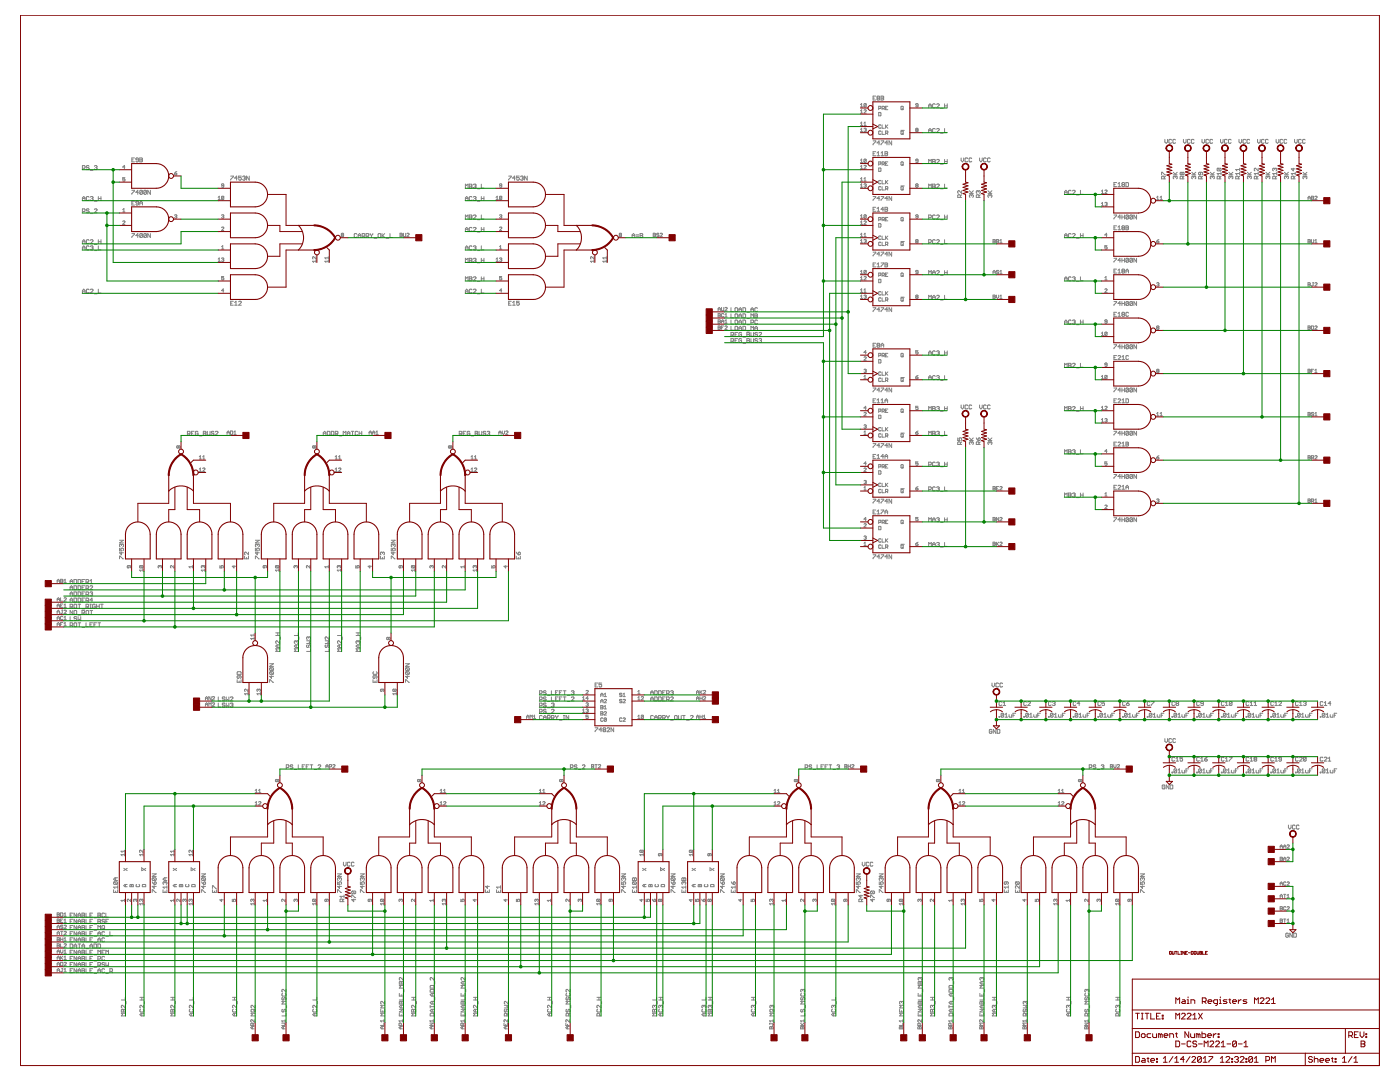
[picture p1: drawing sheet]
<svg xmlns="http://www.w3.org/2000/svg" width="279mm" height="216mm" viewBox="0 0 279 216" stroke-linecap="round" stroke-linejoin="round" font-family="sans-serif">
<g fill="none" stroke="#808080" stroke-width=".2">
<path d="M174.2 19.6h.3M174.8 19.2h-.6v.8h.6M175.2 19.6l-.2 .1 .2 .3 .4-.2-.2-.2M175.2 19.6l-.2-.1 .2-.3 .4 .1-.2 .3M175.2 19.6h.2M175.8 19.2l.6 .1-.2 .3 .2 .2-.2 .2h-.4zM175.8 19.6h.4M16.4 39.6h.6M16.4 33.6l.6-.2-.2-.4h-.4v.8M17.8 39.3l-.2-.1-.3 .1v.6l.1 .1 .4-.1M17.8 33.2l-.4-.2-.1 .3 .3 .1 .2 .3-.2 .1-.3-.1M18 39.3l.4-.1 .2 .1-.2 .3"/>
<path d="M18 34h.6M18.3 39.6h.1M18.4 39.6l.2 .1-.2 .3-.4-.1M18.8 33.2l.4-.2 .2 .2-.2 .2M19.1 33.4h.1M19.2 33.4l.2 .2-.2 .2-.4-.1M19.6 39.6h.6M19.6 39.2v.8M20.2 39.2v.8M24.9 35.5h-.4v.3l.2-.1 .2 .1-.1 .3-.3-.1M24.9 33.3h-.4l.3-.3v.7M26.3 38h.5l-.5 .8"/>
<path d="M26.3 31.9h.3M26.8 31.5h-.5v.8h.5M27.6 38.4h-.5l.4-.4v.8M27.6 31.9h-.4l-.1-.1 .1-.3 .4 .1v.6l-.1 .1-.4-.1M27.9 31.5l.5 .1-.1 .3 .1 .3-.1 .1h-.4zM27.9 31.9h.4M28.4 38.1l-.4-.1-.1 .1v.5M28.4 38.1l-.1 .7-.4-.2M28.4 38.1l-.5 .5M29.2 38.1l-.4-.1-.1 .1v.5M29.2 38.1v.5l-.1 .2-.4-.2M29.2 38.1l-.5 .5"/>
<path d="M30 38v.8l-.5-.8v.8M34.8 34.6h.4l.1 .2-.4 .1zM35.3 34.2l-.5 .4M43.5 39.8h.5M43.5 39.4l.3-.2v.6M44.7 39.3l-.1-.1-.4 .1v.4M44.7 39.3v.4l-.1 .1-.4-.1M44.7 37l-.5-.1 .1-.2 .4 .1v.5l-.1 .1-.4-.1M44.7 39.3l-.5 .4M46 35.1h.6l-.6 .8M47.3 35.5h-.5l.4-.4v.8M48.2 35.1h-.6v.4l.3-.1 .3 .1-.2 .4-.4-.1"/>
<path d="M48.4 35.3l.4-.2 .1 .2-.1 .2M48.7 35.5h.1M48.8 35.5l.1 .2-.1 .2-.4-.1M49.7 35.1v.8l-.5-.8v.8M92.9 39.6h.5M92.9 37.5v-.8l.2 .3 .3-.3v.8M93.7 36.7l.5 .2-.1 .2 .1 .3-.1 .1h-.4zM93.7 37.1h.4M94.2 39.3l-.1-.1-.4 .1v.6l.1 .1 .4-.1M94.5 39.3l.4-.1 .1 .1-.1 .3M94.5 36.9l.4-.2 .1 .2-.1 .2M94.7 39.6h.2"/>
<path d="M94.7 37.1h.2M94.9 37.1l.1 .2-.1 .2-.4-.1M94.9 39.6l.1 .1-.1 .3-.4-.1M95.3 37.7h.5M96.1 39.6h.5M96.1 36.7v.8h.5M96.1 39.2v.8M96.6 39.2v.8M99 39.8h.5M99 39.4l.2-.2v.6M100.1 39.3v.4l-.1 .1-.3-.1M100.1 39.3l-.1-.1-.3 .1v.4"/>
<path d="M100.1 37h-.3l-.1-.1 .1-.2 .3 .1v.5l-.1 .1-.3-.1M100.1 39.3l-.4 .4M101.5 35.1h.5l-.5 .8M102.8 35.5h-.5l.4-.4v.8M103.6 35.1h-.5v.4l.3-.1 .2 .1-.1 .4-.4-.1M103.9 35.3l.4-.2 .1 .2-.1 .2M104.2 35.5h.1M104.3 35.5l.1 .2-.1 .2-.4-.1M105.2 35.1v.8l-.5-.8v.8M171.7 37.4h.5M171.7 36.9l.3-.2v.7M171.7 25.8l.3-.2v.7"/>
<path d="M171.7 35.7l.3-.2v.6M171.7 20.9l.3-.2v.6M171.7 22.1l.3-.2v.7M171.7 24.6l.3-.2v.6M171.7 32l.3-.3v.7M171.7 33.2l.3-.2v.7M171.7 26.3h.5M171.7 22.6h.5M171.7 25h.5M171.7 21.3h.5M171.7 33.7h.5M171.7 36.1h.5"/>
<path d="M171.7 32.4h.5M172.4 24.6l.2-.2v.6M172.4 35.7l.2-.2v.6M172.4 22l.1-.1 .4 .1-.5 .6h.5M172.4 25.7l.4-.1 .1 .1-.1 .2M172.4 33.1l.1-.1 .4 .1-.5 .6h.5M172.4 36.8l.4-.1 .1 .1-.1 .2M172.4 25h.5M172.4 36.1h.5M172.6 37h.2M172.6 25.9h.2M172.8 25.9l.1 .2-.1 .2-.4-.1"/>
<path d="M172.8 37l.1 .1-.1 .3-.4-.1M172.9 20.8v.4l-.1 .1-.4-.1M172.9 31.9l-.1 .5-.4-.1M172.9 20.8l-.4-.1-.1 .5M172.9 31.9l-.4-.2-.1 .6M172.9 20.8l-.5 .4M172.9 31.9l-.5 .4M174.2 28.1h.6l-.6 .8M174.2 39.2h.6l-.6 .8M174.2 30.7h.3M174.8 30.3h-.6v.8h.6M175 30.5l.3-.2v.8"/>
<path d="M175 31.1h.6M175.4 21.7l.4-.2-.1-.3h-.3v.7M175.4 22.4l.4 .2-.1 .5h-.3zM175.4 32.7l.4-.1-.1-.3h-.3v.7M175.4 33.5l.4 .2-.1 .5h-.3zM175.6 28.5h-.6l.4-.4v.8M175.6 39.6h-.6l.4-.4v.8M175.8 36.1l-.1-.1-.3 .1v.5l.1 .1 .3-.1M175.8 25l-.1-.1-.3 .1 .1 .6 .3-.1M175.8 26.2l-.1-.1-.3 .1v.5l.1 .1 .3-.1M175.8 37.3l-.1-.1-.3 .1v.5l.1 .1 .3-.1M175.8 28.1h.6l-.6 .8"/>
<path d="M175.8 39.2h.6l-.6 .8M175.8 30.5l.3-.2v.8M175.8 31.1h.6M176 32.7h.4l.1-.3-.5-.1v.7M176 36v.7h.5M176 21.7h.4l.1-.4-.5-.1v.7M176 24.9v.7h.5M176 26.1v.7h.5M176 37.2v.7h.5M176.3 21.7l.2 .2M176.3 32.7l.2 .3M176.6 30.3l.5 .1-.1 .7h-.4z"/>
<path d="M176.6 30.7h.4M176.7 24.9v.7M176.7 26.6h.4l.1-.4-.5-.1v.7M176.7 36v.7M176.7 37.7h.4l.1-.4-.5-.1v.7M176.7 21.5h.3M176.7 32.6h.3M176.8 25.3l.4 .3M176.8 36.3l.4 .4M177 37.7l.2 .2M177 26.6l.2 .2M177.1 28.5h-.5l.4-.4v.8"/>
<path d="M177.1 39.6h-.5l.4-.4v.8M177.2 32.3h-.5v.7h.5M177.2 21.2h-.5v.7h.5M177.2 24.9l-.5 .5M177.2 36l-.5 .4M177.9 28.1v.8l-.5-.8v.8M177.9 39.2v.8l-.5-.8v.8M179.8 26h.7M179.8 37.1h.7M179.8 21.3l.1-.1 .4 .1-.2 .6-.3-.1zM179.8 26.2l.1-.1 .4 .1-.2 .6-.3-.1zM179.8 37.3l.1-.1 .4 .1-.2 .6-.3-.1z"/>
<path d="M179.9 32.3l.4 .1-.2 .6-.3-.1zM180 21.7l.3 .2M180 26.6l.3 .2M180 32.7l.3 .3M180 37.7l.3 .2M182.9 37l-.1 .1 .1 .3 .3-.1-.1-.3M182.9 37l-.1-.1 .1-.2 .3 .1-.1 .2M182.9 37h.2M182.9 25.9l-.1-.1 .1-.2 .3 .1-.1 .2M182.9 25.9l-.1 .2 .1 .2 .3-.1-.1-.3M182.9 25.9h.2M183.2 21l-.4-.1 .1-.2 .3 .1v.4l-.1 .1-.3-.1"/>
<path d="M183.2 32.1l-.4-.1 .1-.3 .3 .2v.4l-.1 .1-.3-.1M185.3 26.4v-.5l.3-.2 .3 .2v.5M185.3 21.5v-.5l.3-.3 .3 .3v.5M185.3 32.6v-.8l.3 .3 .3-.3v.8M185.3 37.5v-.8l.3 .3 .3-.3v.8M185.3 21.1h.6M185.3 26.1h.6M186.1 31.8l.5 .1-.1 .3 .1 .3-.1 .1h-.4zM186.1 36.7l.5 .2-.1 .2 .1 .3-.1 .1h-.4zM186.1 37.1h.4M186.1 32.2h.4M186.6 20.8l-.1-.1-.4 .1v.6l.2 .1 .3-.1"/>
<path d="M186.6 25.8l-.1-.1-.4 .1v.5l.2 .1 .3-.1M186.9 25.8l.1-.1 .5 .1-.6 .6h.6M186.9 20.8l.1-.1 .5 .1-.6 .7h.6M186.9 31.9l.1-.1 .5 .1-.6 .7h.6M186.9 36.9l.1-.2 .5 .2-.6 .6h.6M187.7 21.6h.5M187.7 37.7h.5M187.7 32.7h.5M187.7 26.6h.5M188.5 21.1h.5M188.5 20.7v.8M188.5 25.7v.7h.5"/>
<path d="M188.5 31.8v.8M188.5 36.7v.8h.5M188.5 32.2h.5M189 20.7v.8M189 31.8v.8M191.7 39.4l-.2-.5-.4 .1v.4h.8M191.8 31.5v.5l.3 .3 .2-.3v-.5M191.9 38.1v.5l-.5-.5-.3 .1 .2 .4M191.9 38.9l-.2 .2M193.1 31.6l-.1-.1-.4 .1v.6l.1 .1 .4-.1M193.5 38.6h.7M193.5 38.1l.5 .5"/>
<path d="M193.9 39l-.2-.1-.2 .1 .1 .4M193.9 39l.1-.1 .2 .1-.1 .4M193.9 39v.1M193.9 31.6l-.1-.1-.4 .1v.6l.1 .1 .4-.1M194.2 38.1l-.3 .4M195.2 38.2l-.1-.1-.3 .1 .2 .4M195.2 38.2l.2-.1 .2 .1-.1 .4M195.2 38.2v.1M195.4 39.4v-.4l-.2-.1-.4 .1v.4h.8M195.5 31.5v.5l.3 .3 .2-.3v-.5M195.6 38.9l-.2 .2M196.8 31.6l-.1-.1-.4 .1v.6l.1 .1 .4-.1"/>
<path d="M197.2 38.6h.8M197.2 38.1l.5 .5M197.6 39l-.2-.1-.2 .1 .1 .4M197.6 39l.1-.1 .3 .1-.2 .4M197.6 39v.1M197.6 31.6l-.1-.1-.4 .1v.6l.1 .1 .4-.1M198 38.1l-.4 .4M212.4 38.4h.6M212.4 38.8v-.6l.3-.2 .3 .2v.6M213.8 38.1l-.2-.1-.3 .1 .1 .7 .4-.2M214 38.1l.2-.1 .4 .1-.6 .7h.6M214.8 38.9h.6"/>
<path d="M215.6 38v.8h.6M219.8 38.1l.2-.2v.7M219.8 38.6h.5M220.5 38l.1-.1 .3 .1-.4 .6h.4M222.3 36.8h.3M222.8 36.4h-.5v.8h.5M223.1 37.2h.5M223.1 36.7l.3-.3v.8M224 36.8l-.1-.1 .1-.3 .4 .2-.1 .2M224 36.8l-.1 .2 .1 .2 .4-.1-.1-.3M224 36.8h.3M224.7 36.4h.4l.1 .2v.5l-.1 .1h-.4z"/>
<path d="M230.8 39.8h.5M230.8 39.4l.3-.2v.6M231.5 39.4l.3-.2v.6M231.5 39.8h.5M231.8 34.9v-.5l.8 .5M232.3 35.7l-.1-.5-.4 .1v.4h.8M232.5 27.8v.5l.2 .3 .3-.3v-.5M232.6 35.2l-.3 .2M233.8 27.9l-.1-.1-.4 .1v.6l.1 .1 .4-.1M234.1 34.9h.8M234.1 34.4l.6 .5M234.5 35.3l-.1-.1-.3 .1 .2 .4"/>
<path d="M234.5 35.3l.2-.1 .2 .1-.1 .4M234.5 35.3v.1M234.6 27.9l-.1-.1-.4 .1v.6l.1 .1 .4-.1M234.9 34.4l-.4 .4M235.9 34.5v.3M235.9 34.5l-.1-.1-.3 .1 .1 .4 .3-.1M235.9 34.5l.2-.1 .2 .1-.1 .4-.3-.1M236.1 35.7v-.4l-.2-.1-.4 .1v.4h.8M236.2 27.8v.5l.3 .3 .2-.3v-.5M236.3 35.2l-.2 .2M237.5 27.9l-.1-.1-.4 .1v.6l.1 .1 .4-.1M237.8 34.9h.8"/>
<path d="M237.8 34.4l.6 .5M238.2 35.3l-.1-.1-.3 .1 .2 .4M238.2 35.3l.2-.1 .2 .1-.1 .4M238.2 35.3v.1M238.3 27.9l-.1-.1-.4 .1v.6l.1 .1 .4-.1M238.6 34.4l-.4 .4M239.6 34.4l-.1 .5-.3-.1 .2-.4h.5l.1 .1-.1 .4M239.7 35.7l-.1-.5-.4 .1v.4h.8M239.9 27.8v.5l.2 .3 .3-.3v-.5M240 35.2l-.3 .2M241.2 27.9l-.1-.1-.4 .1v.6l.1 .1 .4-.1M241.5 34.9h.8"/>
<path d="M241.5 34.4l.6 .5M241.9 35.3l-.1-.1-.3 .1 .2 .4M241.9 35.3l.2-.1 .2 .1-.1 .4M241.9 35.3v.1M242 27.9l-.1-.1-.4 .1v.6l.1 .1 .4-.1M242.3 34.4l-.4 .4M243 33.6l-.1 .4 .1 .1h.6M243 33.6h.6l.1 .1-.1 .4M243 33.6l.6 .5M243.4 35.7l-.1-.5-.4 .1v.4h.8M243.6 27.8v.5l.2 .3 .3-.3v-.5M243.7 35.2l-.3 .2"/>
<path d="M243.7 34.6h-.8l.3 .3M243.7 34.4v.5M244.9 27.9l-.1-.1-.4 .1v.6l.1 .1 .4-.1M245.2 34.9h.8M245.2 34.4l.6 .5M245.6 35.3l-.1-.1-.3 .1 .2 .4M245.6 35.3l.2-.1 .2 .1-.1 .4M245.6 35.3v.1M245.7 27.9l-.1-.1-.4 .1v.6l.1 .1 .4-.1M246 34.4l-.4 .4M247.1 35.7v-.4l-.1-.1-.4 .1v.4h.8M247.3 27.8v.5l.2 .3 .3-.3v-.5"/>
<path d="M247.4 34.6h-.8l.3 .3M247.4 35.2l-.3 .2M247.4 33.6v.5M247.4 34.4v.5M247.4 33.8h-.8l.3 .3M248.6 27.9l-.1-.1-.4 .1v.6l.1 .1 .4-.1M248.9 34.9h.8M248.9 34.4l.6 .5M249.3 35.3l.2-.1 .2 .1-.1 .4M249.3 35.3l-.1-.1-.3 .1 .2 .4M249.3 35.3v.1M249.4 27.9l-.1-.1-.4 .1v.6l.1 .1 .4-.1"/>
<path d="M249.7 34.4l-.4 .4M250.8 35.7v-.4l-.4-.1-.1 .5h.8M251 27.8v.5l.2 .3 .3-.3v-.5M251.1 35.2l-.3 .2M251.1 34.6h-.8l.3 .3M251.1 33.6v.5l-.5-.5-.3 .1 .1 .4M251.1 34.4v.5M252.3 27.9l-.1-.1-.4 .1v.6l.1 .1 .4-.1M252.6 34.9h.8M252.6 34.4l.6 .5M253 35.3l-.1-.1-.3 .1 .2 .4M253 35.3l.2-.1 .2 .1-.1 .4"/>
<path d="M253 35.3v.1M253.1 27.9l-.1-.1-.4 .1v.6l.1 .1 .4-.1M253.4 34.4l-.4 .4M254.4 33.7l-.1-.1-.3 .1 .1 .4M254.4 33.7l.1-.1 .3 .1-.1 .4M254.4 33.7v.1M254.5 35.7v-.4l-.4-.1-.1 .5h.8M254.7 27.8v.5l.2 .3 .3-.3v-.5M254.8 34.6h-.8l.3 .3M254.8 35.2l-.3 .2M254.8 34.4v.5M256 27.9l-.1-.1-.4 .1v.6l.1 .1 .4-.1"/>
<path d="M256.3 34.9h.8M256.3 34.4l.6 .5M256.7 35.3l.2-.1 .2 .1-.1 .4M256.7 35.3l-.1-.1-.3 .1 .2 .4M256.7 35.3v.1M256.8 27.9l-.2-.1-.3 .1v.6l.1 .1 .4-.1M257.1 34.4l-.4 .4M258.1 33.6v.5l-.4-.4h.8M258.2 35.7l-.1-.5-.4 .1v.4h.8M258.4 27.8v.5l.2 .3 .3-.3v-.5M258.5 34.6h-.8l.3 .3M258.5 35.2l-.3 .2"/>
<path d="M258.5 34.4v.5M259.7 27.9l-.1-.1-.4 .1v.6l.1 .1 .4-.1M260 34.9h.8M260 34.4l.6 .5M260.4 35.3l-.1-.1-.3 .1 .2 .4M260.4 35.3l.2-.1 .2 .1-.1 .4M260.4 35.3v.1M260.5 27.9l-.2-.1-.3 .1v.6l.1 .1 .4-.1M260.8 34.4l-.4 .4M261 39.8v-.4l.3-.2 .2 .2v.4M261 39.5h.5M261.7 39.5h.4"/>
<path d="M261.7 39.2l.5 .1-.1 .5h-.4zM262.4 39.3l.1-.1 .3 .1-.4 .5h.4M16.4 42.2h.4l.2-.4-.6-.1v.8M16.4 40v-.5l.3-.3 .3 .3v.5M16.4 48.6v-.5l.3-.3 .3 .3v.5M16.4 49.9v-.6l.3-.2 .3 .2v.6M16.4 58.5v-.5l.3-.3 .3 .3v.5M16.4 48.2h.6M16.4 58.1h.6M16.4 49.5h.6M17.8 49.2l-.2-.1-.3 .1v.5l.1 .2 .4-.2M17.8 41.8l-.2-.1-.3 .1 .1 .3 .4 .1-.2 .3-.3-.2"/>
<path d="M17.8 48l-.2-.2-.3 .2v.5l.1 .1 .4-.1M17.8 57.8l-.2-.1-.3 .1v.6l.1 .1 .4-.1M18 48l.2-.2 .4 .2-.6 .6h.6M18 49.2l.4-.1 .2 .1-.2 .3M18 42.6h.6M18 57.8l.2-.1 .4 .1-.6 .7h.6M18.3 49.5h.1M18.4 49.5l.2 .1-.2 .3-.4-.2M18.8 40.1h.6M18.8 41.8l.2-.1 .4 .1-.6 .7h.6M18.8 48.8h.6M18.8 58.6h.6"/>
<path d="M18.8 50h.6M19.6 48.2h.6M19.6 47.8v.8M19.6 49.1v.8h.6M19.6 57.7v.8h.6M20.2 47.8v.8M24.5 44.2l.1-.1 .3 .1-.4 .6h.4M24.5 41.8l.2-.2v.7M24.5 42.3h.4M26.3 46.6h.5l-.5 .8M26.3 40.5h.3M26.8 40.1h-.5v.8h.5"/>
<path d="M27.6 47h-.5l.4-.4v.8M27.6 40.5l-.5-.1 .1-.3 .4 .2v.5l-.1 .1-.4-.1M27.9 40.9v-.5l.3-.3 .2 .3v.5M27.9 40.5h.5M28.4 46.7l-.1-.1-.4 .1v.6M28.4 46.7v.6l-.1 .1-.4-.1M28.4 46.7l-.5 .6M29.2 46.7l-.1-.1-.4 .1v.6M29.2 46.7v.6l-.1 .1-.4-.1M29.2 46.7l-.5 .6M30 46.6v.8l-.5-.8v.8M34.8 43l.4-.1 .1 .1-.1 .2"/>
<path d="M35.1 43.2h.1M35.2 43.2l.1 .1-.1 .2-.4-.1M43.5 51.7l.3-.2v.7M43.5 52.2h.5M44.2 51.6l.4-.1 .1 .1-.1 .2M44.2 43l.4-.1 .1 .1-.1 .2M44.2 45.4l.1-.1 .4 .1-.5 .6h.5M44.2 49.2l.2-.2v.7M44.2 49.7h.5M44.4 51.8h.2M44.4 43.2h.2M44.6 51.8l.1 .1-.1 .3-.4-.2"/>
<path d="M44.6 43.2l.1 .1-.1 .2-.4-.1M44.7 55.2h-.5v.3l.2-.1 .3 .1-.1 .4-.4-.1M44.7 58h-.5l.4-.4v.7M63.1 52.1h-.7l.2 .3M63.1 51.2v.5l-.6-.5-.1 .2 .1 .3M63.1 51.9v.5M65.5 51.2v.5M65.5 51.9v.5M65.5 52.1h-.7l.3 .3M65.5 51.5h-.7l.3 .2M68.2 46.9l-.1-.1 .1-.3 .4 .2-.1 .2M68.2 46.9l-.1 .1 .1 .2 .4-.1-.1-.2"/>
<path d="M68.2 46.9h.3M71.2 46.7l-.1-.1-.4 .1v.6l.1 .1 .4-.1M71.5 47h.5M71.5 47.4v-.5l.3-.3 .2 .3v.5M72.3 47.1h.4l.1-.4-.5-.1v.8M72.5 47.1l.3 .3M73.1 47.1h.4l.1-.4-.5-.1v.8M73.3 47.1l.3 .3M73.9 46.6l.2 .4M74.1 47v.4M74.4 46.6l-.3 .4M74.7 47.5h.5"/>
<path d="M75.5 46.7l.1-.1 .4 .1v.6l-.1 .1-.4-.1zM76.2 46.6v.8M76.4 47l.4 .4M76.8 46.6l-.6 .5M77 47.5h.6M77.8 46.6v.8h.6M79.8 46.5l.5 .2-.1 .5h-.4zM79.8 46.9h.4M80.5 46.5l.1 .7 .4-.1v-.6M81.2 46.7l.1-.2 .3 .2-.4 .5h.4M92.9 40v-.5l.2-.3 .3 .3v.5M92.9 43.7v-.8l.2 .3 .3-.3v.8"/>
<path d="M92.9 46.2v-.6l.2-.2 .3 .2v.6M92.9 49.9v-.6l.2-.2 .3 .2v.6M92.9 52.3v-.8l.2 .3 .3-.3v.8M92.9 56v-.8l.2 .3 .3-.3v.8M92.9 58.5v-.5l.2-.3 .3 .3v.5M92.9 45.8h.5M92.9 58.1h.5M92.9 49.5h.5M93.7 51.5l.5 .2-.1 .2 .1 .3-.1 .1h-.4zM93.7 51.9h.4M93.7 42.9l.5 .1-.1 .7h-.4zM93.7 43.3h.4"/>
<path d="M93.7 55.2l.5 .2-.1 .2 .1 .3-.1 .1h-.4zM93.7 55.6h.4M94.2 49.2l-.1-.1-.4 .1v.5l.1 .2 .4-.2M94.2 45.5l-.1-.1-.4 .1v.5l.1 .2 .4-.2M94.2 57.8l-.1-.1-.4 .1v.6l.1 .1 .4-.1M94.5 43l.1-.1 .4 .1-.5 .7h.5M94.5 51.7l.4-.2 .1 .2-.1 .2M94.5 49.2l.4-.1 .1 .1-.1 .3M94.5 45.5l.1-.1 .4 .1-.5 .7h.5M94.5 55.4l.1-.2 .4 .2-.5 .6h.5M94.5 57.8l.1-.1 .4 .1-.5 .7h.5M94.7 51.9h.2"/>
<path d="M94.7 49.5h.2M94.9 51.9l.1 .2-.1 .2-.4-.1M94.9 49.5l.1 .1-.1 .3-.4-.2M95.3 43.8h.5M95.3 40.1h.5M95.3 46.3h.5M95.3 56.2h.5M95.3 58.6h.5M95.3 52.5h.5M95.3 50h.5M96.1 51.9h.5M96.1 42.9v.8h.5"/>
<path d="M96.1 45.8h.5M96.1 45.4v.8M96.1 49.1v.8h.5M96.1 51.5v.8M96.1 55.2v.8M96.1 57.7v.8h.5M96.1 55.6h.5M96.6 45.4v.8M96.6 51.5v.8M96.6 55.2v.8M99 52.2h.5M99 51.7l.2-.2v.7"/>
<path d="M99.7 51.6l.3-.1 .1 .1-.1 .2M99.7 49.7h.4M99.7 45.4l.1-.1 .3 .1-.4 .6h.4M99.7 43l.3-.1 .1 .1-.1 .2M99.7 49.2l.2-.2v.7M99.9 51.8h.1M99.9 43.2h.1M100 51.8l.1 .1-.1 .3-.3-.2M100 43.2l.1 .1-.1 .2-.3-.1M100.1 58h-.4l.3-.4v.7M100.1 55.2h-.4v.3l.2-.1 .2 .1-.1 .4-.3-.1M118.5 52.1h-.6l.2 .3"/>
<path d="M118.5 51.2v.5l-.5-.5-.1 .2 .1 .3M118.5 51.9v.5M121 51.5h-.7l.2 .2M121 52.1h-.7l.2 .3M121 51.2v.5M121 51.9v.5M123.7 46.9l-.1-.1 .1-.3 .3 .2-.1 .2M123.7 46.9l-.1 .1 .1 .2 .3-.1-.1-.2M123.7 46.9h.2M126.2 47h.5M126.2 47.4v-.5l.2-.3 .3 .3v.5M127 47.1h.5"/>
<path d="M127 46.9h.5M127.7 46.6l.6 .1-.2 .3 .2 .3-.2 .1h-.4zM127.7 47h.4M130.4 46.5l.4 .2-.1 .2 .1 .2-.1 .1h-.3zM130.4 46.9h.3M131.5 46.7l-.3-.2-.1 .3 .3 .1 .1 .2-.1 .1-.3-.1M131.7 46.7l.1-.2 .4 .2-.5 .5h.5M171.7 54.6h.5M171.7 59.6h.5M171.7 48.5h.5M171.7 47.2h.5M171.7 43.5h.5"/>
<path d="M171.7 55.9h.5M171.7 57.9l.3-.3v.7M171.7 48l.3-.2v.7M171.7 43.1l.3-.2v.6M171.7 44.3l.3-.2v.7M171.7 46.8l.3-.3v.7M171.7 54.2l.3-.2v.6M171.7 55.4l.3-.2v.7M171.7 59.1l.3-.2v.7M171.7 44.8h.5M171.7 58.3h.5M172.4 46.8l.2-.3v.7"/>
<path d="M172.4 57.9l.2-.3v.7M172.4 44.2l.1-.1 .4 .1-.5 .6h.5M172.4 47.9l.4-.1 .1 .1-.1 .2M172.4 55.3l.1-.1 .4 .1-.5 .6h.5M172.4 59l.4-.1 .1 .1-.1 .2M172.4 47.2h.5M172.4 58.3h.5M172.6 59.2h.2M172.6 48.1h.2M172.8 48.1l.1 .1-.1 .3-.4-.2M172.8 59.2l.1 .1-.1 .3-.4-.2M172.9 43l-.1 .5-.4-.1"/>
<path d="M172.9 54.1l-.1 .5-.4-.1M172.9 54.1l-.1-.1-.4 .1v.4M172.9 43l-.1-.1-.4 .1v.4M172.9 43l-.5 .4M172.9 54.1l-.5 .4M174.2 50.3h.6l-.6 .8M174.2 41.8h.3M174.2 52.9h.3M174.8 41.4h-.6v.8h.6M174.8 52.5h-.6v.8h.6M175 41.6l.3-.2v.8M175 52.7l.3-.2v.8"/>
<path d="M175 42.2h.6M175 53.3h.6M175.4 43.9l.4-.2-.1-.3h-.3v.7M175.4 44.6l.4 .1-.1 .6h-.3zM175.4 54.9l.4-.1-.1-.3h-.3v.7M175.4 55.7l.4 .1-.1 .6h-.3zM175.6 50.7h-.6l.4-.4v.8M175.8 58.3l-.1-.1-.3 .1v.5l.1 .1 .3-.1M175.8 47.2l-.1-.1-.3 .1v.5l.1 .1 .3-.1M175.8 48.5l-.1-.2-.3 .2v.4l.1 .1 .3-.1M175.8 59.5l-.1-.1-.3 .1v.5l.1 .1 .3-.1M175.8 50.3h.6l-.6 .8"/>
<path d="M175.8 52.5h.6l-.6 .8M176 58.2v.7h.5M176 47.1v.7h.5M176 43.9h.4l.1-.4-.5-.1v.7M176 48.3v.7h.5M176 54.9h.4l.1-.3-.5-.1v.7M176 59.4v.7h.5M176.3 43.9l.2 .2M176.3 54.9l.2 .3M176.4 41.8h-.6l.4-.4v.8M176.6 52.5l.5 .1-.1 .3 .1 .2-.1 .2h-.4zM176.6 41.4h.4l.1 .1-.1 .3 .1 .2-.1 .2h-.4z"/>
<path d="M176.6 41.8h.4M176.6 52.9h.4M176.7 43.7h.3M176.7 47.1v.7M176.7 48.8h.4l.1-.3-.5-.2v.7M176.7 58.2v.7M176.7 59.9h.4l.1-.4-.5-.1v.7M176.7 54.8h.3M176.8 47.4l.4 .4M176.8 58.5l.4 .4M177 48.8l.2 .2M177 59.9l.2 .2"/>
<path d="M177.1 50.7h-.5l.4-.4v.8M177.2 54.5h-.5v.7h.5M177.2 43.4h-.5v.7h.5M177.2 47.1l-.5 .4M177.2 58.2l-.5 .4M177.9 50.3v.8l-.5-.8v.8M179.8 48.2h.7M179.8 59.3h.7M179.9 43.4l.4 .1-.2 .6-.3-.1zM179.9 48.3l.4 .2-.2 .5-.3-.1zM179.9 54.5l.4 .1-.2 .6-.3-.1zM179.9 59.4l.4 .1-.2 .6-.3-.1z"/>
<path d="M180 43.9l.3 .2M180 48.8l.3 .2M180 54.9l.3 .3M180 59.9l.3 .2M182.9 59.2l-.1-.1 .1-.2 .3 .1-.1 .2M182.9 59.2l-.1 .1 .1 .3 .3-.2-.1-.2M182.9 59.2h.2M182.9 48.1l-.1-.1 .1-.2 .3 .1-.1 .2M182.9 48.1l-.1 .1 .1 .3 .3-.2-.1-.2M182.9 48.1h.2M183.2 54.3l-.4-.1 .1-.2 .3 .1v.4l-.1 .1-.3-.1M183.2 43.2l-.4-.1 .1-.2 .3 .1v.4l-.1 .1-.3-.1"/>
<path d="M185.3 43.4h.4l.2-.4-.6-.1v.8M185.3 48.4h.4l.2-.4-.6-.2v.8M185.3 54.8v-.8l.3 .3 .3-.3v.8M185.3 59.7v-.8l.3 .3 .3-.3v.8M186.1 59.3h.5M186.1 54.8v-.5l.3-.3 .2 .3v.5M186.1 59.7v-.5l.3-.3 .2 .3v.5M186.1 54.4h.5M186.6 43l-.1-.1-.4 .1v.6l.2 .1 .3-.1M186.6 48l-.1-.2-.4 .2v.5l.2 .1 .3-.1M186.9 43l.1-.1 .5 .1-.6 .7h.6M186.9 59.1l.1-.2 .5 .2-.6 .6h.6"/>
<path d="M186.9 48l.1-.2 .5 .2-.6 .6h.6M186.9 54.1l.1-.1 .5 .1-.6 .7h.6M187.7 43.8h.5M187.7 59.9h.5M187.7 54.9h.5M187.7 48.8h.5M188.5 43.3h.5M188.5 42.9v.8M188.5 47.8v.8h.5M188.5 54v.8M188.5 58.9v.8h.5M188.5 54.4h.5"/>
<path d="M189 42.9v.8M189 54v.8M198.2 47.8l.4 .1-.1 .6h-.3zM198.2 54.6v-.4l.2-.2 .2 .2v.4M198.2 58.9l.4 .1-.1 .6h-.3zM198.2 54.3h.4M198.2 59.2h.3M198.2 48.1h.3M198.9 47.8l.4 .1-.1 .6h-.3zM198.9 58.9v.4l.2 .3 .2-.3v-.4M198.9 48.1h.3M199.3 54.1l-.1-.1-.3 .1 .1 .2 .3 .1-.1 .2-.3-.1"/>
<path d="M199.5 48l.3-.2v.7M199.5 54.2l.3-.2v.6M199.5 59.1l.3-.2v.7M199.5 54.6h.5M199.5 59.6h.5M199.5 48.5h.5M212.4 47h.6M212.4 47.4v-.5l.3-.3 .3 .3v.5M212.4 56v-.5l.3-.3 .3 .3v.5M212.4 55.6h.6M213.8 46.7l-.2-.1-.3 .1v.6l.1 .1 .4-.1M213.8 55.4l-.2-.2-.3 .2v.5l.1 .1 .4-.1"/>
<path d="M214 46.7l.2-.1 .4 .1-.6 .7h.6M214 55.4l.4-.2 .2 .2-.2 .2M214.3 55.6h.1M214.4 55.6l.2 .2-.2 .2-.4-.1M214.8 47.5h.6M214.8 56.2h.6M215.6 47h.6M215.6 46.6v.8M215.6 55.2v.8h.6M216.2 46.6v.8M219.8 40.6l.2-.2v.7M219.8 41.1h.5"/>
<path d="M220.5 55.9h.4M220.5 40.5l.3-.1 .1 .1-.1 .2M220.5 57.8l.1-.2 .3 .2-.4 .5h.4M220.5 55.4l.2-.2v.7M220.7 40.7h.1M220.8 40.7l.1 .2-.1 .2-.3-.1M220.9 46.9h-.4l.3-.4v.7M220.9 49h-.4v.4l.3-.2 .1 .4-.1 .1-.3-.1M222.3 51.5h.5l-.5 .8M222.3 42.9h.5l-.5 .8M222.3 54.1h.3M222.3 45.5h.3"/>
<path d="M222.8 45.1h-.5v.7h.5M222.8 53.7h-.5v.8h.5M223.1 54l.3-.3v.8M223.1 54.5h.5M223.1 45.3l.3-.2v.7M223.1 45.8h.5M223.6 43.3h-.5l.4-.4v.8M223.6 51.9h-.5l.4-.4v.8M223.9 42.9v.8M223.9 51.5v.8M223.9 51.9h.5M223.9 43.3h.5"/>
<path d="M224 45.5l-.1-.2 .1-.2 .4 .1-.1 .3M224 45.5l-.1 .1 .1 .2 .4-.1-.1-.2M224 54.1l-.1-.1 .1-.3 .4 .1-.1 .3M224 54.1l-.1 .1 .1 .3 .4-.1-.1-.3M224 54.1h.3M224 45.5h.3M224.4 42.9v.8M224.4 51.5v.8M224.7 45.1l.5 .1-.1 .3 .1 .2-.1 .1h-.4zM224.7 54.5v-.5l.3-.3 .2 .3v.5M224.7 54.1h.5M224.7 45.5h.4"/>
<path d="M225.2 43l-.1-.1-.4 .1v.6M225.2 51.7l-.1-.2-.4 .2v.5M225.2 43l-.1 .7-.4-.1M225.2 51.7v.5l-.1 .1-.4-.1M225.2 51.7l-.5 .5M225.2 43l-.5 .6M226 43l-.1-.1-.4 .1v.6M226 51.7l-.1-.2-.4 .2v.5M226 43l-.1 .7-.4-.1M226 51.7v.5l-.1 .1-.4-.1M226 51.7l-.5 .5M226 43l-.5 .6"/>
<path d="M226.8 42.9v.8l-.5-.8v.8M226.8 51.5v.8l-.5-.8v.8M230.8 56.5l.4-.1 .1 .1-.1 .2M230.8 48.1h.4l.1 .2-.4 .2zM231.1 56.7h.1M231.2 56.7l.1 .2-.1 .2-.4-.1M231.3 47.8l-.5 .3M261 47.8l.5 .1-.1 .6h-.4zM261 56.4l.5 .1-.1 .6h-.4zM261 48.1h.4M261 56.7h.4M261.7 47.8l.1 .7 .4-.2v-.5"/>
<path d="M262 56.4h.2M262.1 56.4v.6l-.1 .1-.3-.1M262.4 56.5l.1-.1 .3 .1-.4 .6h.4M262.4 48.5h.4M262.4 48l.2-.2v.7M46 60.5h.3M46.6 60.1h-.6v.8h.6M46.8 60.9h.5M46.8 60.4l.3-.3v.8M47.6 60.2l.2-.1 .4 .1-.6 .7h.6M101.5 60.5h.3M102 60.1h-.5v.8h.5"/>
<path d="M102.3 60.9h.5M102.3 60.4l.3-.3v.8M103.6 60.1h-.5v.4l.3-.1 .2 .1-.1 .4-.4-.1M143.3 62v-.4l.2-.3 .3 .3v.4M143.3 62.6l.5 .1-.1 .5h-.4zM143.3 63.8l.5 .1-.1 .6h-.4zM143.3 65l.5 .2-.1 .5h-.4zM143.3 61.7h.5M143.3 62.9h.4M143.3 64.2h.4M143.3 65.4h.4M144 61.3l.1 .7 .3-.1v-.6"/>
<path d="M144 64.5v-.5l.2-.2 .2 .2v.5M144 64.2h.4M144 65.4h.2M144.4 62.7l-.1-.1-.3 .1v.4l.1 .1 .3-.1M144.4 65h-.4v.7M144.7 61.5l.1-.2 .3 .2-.4 .5h.4M144.7 65.2l.1-.2 .3 .2-.4 .5h.4M144.7 63.2h.4M144.7 62.8l.2-.2v.6M144.7 64l.2-.2v.7M144.7 64.5h.4M145.9 66.9h.4l.1-.4-.5-.2v.8"/>
<path d="M145.9 63.9v.8h.5M145.9 61.4v.8h.5M145.9 62.6v.8h.5M145.9 65.1v.8h.5M145.9 68.1l.5-.1-.1-.4h-.4v.7M146.2 66.9l.2 .2M146.2 68.1l.2 .2M146.7 62.8l.1-.2 .4 .2v.5l-.1 .1-.4-.1zM146.7 66.7h.2M146.7 68h.2M146.8 61.4l.4 .1v.6l-.1 .1-.4-.1v-.6zM146.8 63.9l.4 .1v.5l-.1 .2-.4-.2z"/>
<path d="M146.8 65.1l.4 .1v.6l-.1 .1-.4-.1v-.6zM147.2 66.3h-.5v.8h.5M147.2 67.6h-.5v.7h.5M147.5 61.8h.5M147.5 64.3h.5M147.5 62.2v-.5l.2-.3 .3 .3v.5M147.5 63.4v-.5l.2-.3 .3 .3v.5M147.5 64.7v-.6l.2-.2 .3 .2v.6M147.5 65.9v-.5l.2-.3 .3 .3v.5M147.5 65.5h.5M147.5 63h.5M148 66.5l-.1-.2-.4 .2v.5l.1 .1 .4-.1v-.3h-.3"/>
<path d="M148 67.7l-.1-.1-.4 .1v.5l.1 .1 .4-.1v-.2h-.3M148.3 61.4l.5 .1v.6l-.1 .1h-.4zM148.3 68.5h.5M148.3 63.9h.4l.1 .1v.5l-.1 .2h-.4zM148.3 67.2h.5M148.3 62.6l.5 .2v.5l-.1 .1h-.4zM148.3 65.1l.5 .1v.6l-.1 .1h-.4zM149.1 66.3l.5 .2-.1 .2 .1 .3-.1 .1h-.4zM149.1 62.3h.5M149.1 64.8h.5M149.1 66.7h.4M149.1 67.6l.5 .1-.1 .3 .1 .2-.1 .1h-.4z"/>
<path d="M149.1 68h.4M149.1 66h.5M149.1 63.6h.5M149.9 61.8h.5M149.9 63.4v-.8l.2 .3 .3-.3v.8M149.9 62.2v-.5l.2-.3 .3 .3v.5M149.9 64.4l.5-.1-.1-.4h-.4v.8M149.9 65.9v-.8l.2 .3 .3-.3v.8M149.9 66.3v.7l.1 .1 .4-.1v-.7M149.9 67.6v.6l.1 .1 .4-.1v-.6M150.6 65.9v-.5l.3-.3 .3 .3v.5M150.6 62.6l.6 .2-.2 .2 .2 .3-.2 .1h-.4z"/>
<path d="M150.6 65.5h.6M150.6 63h.4M151.2 61.5l-.2-.1-.4 .1v.6l.2 .1 .4-.1M151.2 67.7l-.2-.1-.4 .1 .2 .3 .4 .1-.2 .2-.4-.1M151.2 64l-.2-.1-.4 .1v.5l.2 .2 .4-.2M151.2 66.5l-.2-.2-.4 .2 .2 .2 .4 .2-.2 .2-.4-.1M151.4 67.7l.4-.1 .2 .1-.2 .3M151.4 66.5l.2-.2 .4 .2-.6 .6h.6M151.7 68h.1M151.8 68l.2 .1-.2 .2-.4-.1M172.4 75.1l.2-.2v.7M172.4 71.3l.1-.1 .4 .1-.5 .6h.5"/>
<path d="M172.4 73.8l.4-.1 .1 .1-.1 .2M172.4 75.6h.5M172.6 74h.2M172.8 74l.1 .1-.1 .3-.4-.2M172.9 70.3h-.5l.4-.3v.7M174.2 61.4h.6l-.6 .8M174.2 77.4h.6l-.6 .8M174.2 68.9h.3M174.2 80h.3M174.8 68.5h-.6v.8h.6M174.8 79.6h-.6v.8h.6M175 79.8l.3-.2v.8"/>
<path d="M175.2 68.9l-.2-.2 .2-.2 .4 .1-.2 .3M175.2 68.9l-.2 .1 .2 .3 .4-.1-.2-.3M175.2 68.9h.2M175.4 71l.4-.1-.1-.4h-.3v.7M175.4 71.8l.4 .1-.1 .5h-.3zM175.6 61.8h-.6l.4-.4v.8M175.6 77.8h-.6l.4-.4v.8M175.8 74.3l-.1-.1-.3 .1v.5l.1 .1 .3-.1M175.8 75.6l-.1-.2-.3 .2 .1 .5 .3-.1M175.8 61.4h.6l-.6 .8M175.8 69.3v-.6l.3-.2 .3 .2v.6M175.8 77.4h.6l-.6 .8"/>
<path d="M175.8 68.9h.6M175.8 79.8l.3-.2v.8M176 71h.4l.1-.4-.5-.1v.7M176 74.2v.7h.5M176 75.4v.7h.5M176.3 71l.2 .2M176.6 80h.5M176.7 75.9h.4l.1-.3-.5-.2v.7M176.7 74.2v.7M176.7 70.9h.3M176.8 74.5l.4 .4M177 75.9l.2 .2"/>
<path d="M177.1 61.8h-.5l.4-.4v.8M177.1 77.8h-.5l.4-.4v.8M177.2 70.5h-.5v.7h.5M177.2 74.2l-.5 .5M177.9 61.4v.8l-.5-.8v.8M177.9 77.4v.8l-.5-.8v.8M179.8 75.3h.7M179.9 70.5l.4 .1-.2 .6-.3-.1zM179.9 75.4l.4 .2-.2 .5-.3-.1zM180 71l.3 .2M180 75.9l.3 .2M182.8 75.2h.3l.1 .3-.3 .1z"/>
<path d="M183.2 70h-.4v.3l.2-.1 .2 .1-.1 .4-.3-.2M183.2 74.9l-.4 .3M185.3 75.4h.6M185.3 70.8v-.5l.3-.3 .3 .3v.5M185.3 75.8v-.6l.3-.2 .3 .2v.6M185.3 70.4h.6M186.6 70.2l-.1-.2-.4 .2v.5l.2 .1 .3-.1M186.6 75.1l-.1-.1-.4 .1v.5l.2 .2 .3-.2M186.9 75.1l.4-.1 .2 .1-.2 .3M186.9 70.2l.4-.2 .2 .2-.2 .2M187.2 75.4h.1M187.2 70.4h.1"/>
<path d="M187.3 75.4l.2 .1-.2 .3-.4-.2M187.3 70.4l.2 .1-.2 .3-.4-.1M187.7 75.9h.5M187.7 71h.5M188.5 70v.8M188.5 75v.8h.5M188.5 70.4h.5M189 70v.8M212.4 64.7v-.6l.3-.2 .3 .2v.6M212.4 73.3v-.8l.3 .2 .3-.2v.8M212.4 64.3h.6M213.3 72.5l.5 .1-.2 .3 .2 .3-.2 .1h-.3z"/>
<path d="M213.3 72.9h.3M213.8 64l-.2-.1-.3 .1 .1 .7 .4-.2M214 64l.4-.1 .2 .1-.2 .3M214 72.6l.2-.1 .4 .1-.6 .7h.6M214.3 64.3h.1M214.4 64.3l.2 .1-.2 .3-.4-.2M214.8 73.4h.6M214.8 64.8h.6M215.6 63.9v.8M215.6 72.5v.8h.6M215.6 64.3h.6M216.2 63.9v.8"/>
<path d="M219.8 66.5l.2-.2v.7M219.8 75.1l.2-.2v.7M219.8 75.6h.5M219.8 67h.5M220.9 66.4l-.1-.1-.3 .1v.4M220.9 75v.5l-.1 .1-.3-.1M220.9 64.2h-.3l-.1-.2 .1-.2 .3 .1v.5l-.1 .1-.3-.1M220.9 72.8h-.3l-.1-.1 .1-.3 .3 .2v.4l-.1 .1-.3-.1M220.9 75l-.1-.1-.3 .1v.5M220.9 66.4v.4l-.1 .2-.3-.2M220.9 66.4l-.4 .4M220.9 75l-.4 .5"/>
<path d="M222.3 77.4h.5l-.5 .8M222.3 60.2h.5l-.5 .8M222.3 68.8h.5l-.5 .8M222.3 80h.3M222.3 62.7h.3M222.3 71.4h.3M222.8 62.3h-.5v.8h.5M222.8 71h-.5v.7h.5M222.8 79.6h-.5v.8h.5M223.1 71.1l.1-.1 .4 .1-.5 .6h.5M223.1 79.7l.1-.1 .4 .1-.5 .7h.5M223.1 62.6l.3-.3v.8"/>
<path d="M223.1 63.1h.5M223.6 77.8h-.5l.4-.4v.8M223.6 60.6h-.5l.4-.4v.8M223.6 69.2h-.5l.4-.4v.8M223.9 77.8h.5M223.9 60.6h.5M223.9 60.2v.8M223.9 68.8v.8M223.9 77.4v.8M223.9 69.2h.5M223.9 71.2l.3-.2v.7M223.9 79.8l.3-.2v.8"/>
<path d="M223.9 71.7h.5M224 62.7l-.1-.1 .1-.3 .4 .2-.1 .2M224 62.7l-.1 .1 .1 .3 .4-.1-.1-.3M224 62.7h.3M224.4 60.2v.8M224.4 68.8v.8M224.4 77.4v.8M224.7 79.6l.5 .1v.5l-.1 .2h-.4zM225.2 77.6l-.1-.2-.4 .2v.5M225.2 60.3l-.1-.1-.4 .1v.5M225.2 62.5l-.1-.2-.4 .2v.5l.1 .1 .4-.1M225.2 68.9l-.1-.1-.4 .1v.5"/>
<path d="M225.2 71.1l-.1-.1-.4 .1v.5l.1 .1 .4-.1M225.2 60.3v.5l-.1 .2-.4-.2M225.2 68.9l-.1 .7-.4-.2M225.2 77.6v.5l-.1 .1-.4-.1M225.2 60.3l-.5 .5M225.2 68.9l-.5 .5M225.2 77.6l-.5 .5M226 77.6l-.4-.2-.1 .2v.5M226 60.3l-.1-.1-.4 .1v.5M226 60.3v.5l-.1 .2-.4-.2M226 68.9l-.1-.1-.4 .1v.5M226 68.9l-.1 .7-.4-.2"/>
<path d="M226 77.6v.5l-.1 .1-.4-.1M226 60.3l-.5 .5M226 68.9l-.5 .5M226 77.6l-.5 .5M226.8 60.2v.8l-.5-.8v.8M226.8 68.8v.8l-.5-.8v.8M226.8 77.4v.8l-.5-.8v.8M230.9 74l-.1 .1 .1 .3 .4-.2-.1-.2M230.9 74l-.1-.1 .1-.2 .4 .1-.1 .2M230.9 74h.3M230.9 65.4l-.1-.1 .1-.3 .4 .2-.1 .2M230.9 65.4l-.1 .1 .1 .2 .4-.1-.1-.2"/>
<path d="M230.9 65.4h.3M261 65l.5 .2-.1 .5h-.4zM261 73.7l.5 .1-.1 .6h-.4zM261 74h.4M261 65.4h.4M261.7 65l.5 .2-.1 .5h-.4zM261.7 74h.3M262.2 73.7h-.5v.7M262.4 65.2l.1-.2 .3 .2-.4 .5h.4M262.4 73.9l.2-.2v.7M262.4 74.4h.4M35.6 89.1l.1-.1 .2 .1-.1 .3-.2-.1"/>
<path d="M35.6 89.1l-.1-.1-.2 .1 .1 .3 .2-.1M35.6 89.1v.2M37.4 86.6h.4l.1-.4-.5-.1v.7M37.7 86.6l.2 .2M38.2 86.4h.3M38.7 86.1h-.5v.7h.5M39.5 86.2l-.1-.1-.4 .1v.5l.1 .1 .4-.1v-.3h-.2M39.8 91.6h.4M39.8 91.2l.2-.3v.7M39.8 93.6l.2-.2v.7M39.8 94.1h.4M39.8 87h.5"/>
<path d="M40.4 91.2l.3-.3v.7M40.4 91.6h.5M40.4 93.5l.2-.1 .3 .1-.5 .6h.5M40.6 86.1l.5 .1-.1 .2 .1 .3-.1 .1h-.4zM40.6 86.4h.4M41.4 86.1v.6l.1 .1 .4-.1v-.6M42.7 86.2l-.1-.1-.4 .1 .1 .2 .4 .2-.1 .2-.4-.1M43 86.2l.1-.1 .4 .1-.5 .6h.5M45.3 86.3h.5M45.3 86.7v-.5l.3-.2 .2 .2v.5M46 86l.4 .1-.1 .6h-.3zM46.7 86.7h.4"/>
<path d="M46.7 86.2l.2-.2v.7M62.7 89.1l.1-.1 .3 .1-.2 .3-.2-.1M62.7 89.1l-.1-.1-.2 .1 .1 .3 .2-.1M62.7 89.1v.2M64.5 86.4h.5M64.5 86.8v-.5l.3-.2 .2 .2v.5M65.3 86.1l.5 .1v.5l-.1 .1h-.4zM66.1 86.1l.5 .1v.5l-.1 .1h-.4zM66.9 91.6h.4M66.9 94.1h.4M66.9 91.2l.2-.3v.7M66.9 93.6l.2-.2v.7"/>
<path d="M66.9 86.6h.4l.1-.4-.5-.1v.7M67.2 86.6l.2 .2M67.6 91.6h.4M67.6 93.5l.1-.1 .3 .1-.4 .6h.4M67.6 91.2l.2-.3v.7M67.7 87h.5M68.5 86.8v-.7l.3 .2 .2-.2v.7M69.3 86.8v-.5l.3-.2 .2 .2v.5M69.3 86.4h.5M70.1 86.1h.5M70.4 86.1v.7M71.4 86.2l-.1-.1-.4 .1v.5l.1 .1 .4-.1"/>
<path d="M71.7 86.4h.5M71.7 86.1v.7M72.2 86.1v.7M73.7 86.3h.4M73.7 86.7v-.5l.2-.2 .2 .2v.5M74.4 86.3h.4M74.4 86.7v-.5l.2-.2 .2 .2v.5M75 86.7h.5M75 86.2l.2-.2v.7M89.8 89.1l-.1-.1-.2 .1 .1 .3 .2-.1M89.8 89.1l.1-.1 .3 .1-.1 .3-.3-.1M89.8 89.1v.2"/>
<path d="M91.7 86.6h.3l.2-.4-.5-.1v.7M91.9 86.6l.3 .2M92.4 86.4h.3M93 86.1h-.6v.7h.6M93.8 86.2l-.2-.1-.4 .1v.5l.2 .1 .4-.1v-.3h-.3M94 93.6l.2-.2v.7M94 91.6h.5M94 94.1h.5M94 91.2l.2-.3v.7M94 87h.6M94.7 91.6h.4M94.7 93.5l.1-.1 .3 .1-.4 .6h.4"/>
<path d="M94.7 91.2l.2-.3v.7M94.8 86.1l.6 .1-.2 .2 .2 .3-.2 .1h-.4zM94.8 86.4h.4M95.6 86.1v.6l.2 .1 .3-.1v-.6M96.9 86.2l-.4-.1-.1 .2 .4 .1 .1 .3-.1 .1-.4-.1M97.2 86.2l.4-.1 .1 .1-.1 .2M97.5 86.4h.1M97.6 86.4l.1 .2-.1 .2-.4-.1M99.5 86.7v-.5l.3-.2 .2 .2v.5M99.5 86.3h.5M100.2 86v.4l.3 .3 .2-.3v-.4M100.9 86.1l.1-.1 .4 .1-.5 .6h.5"/>
<path d="M172.4 86.2l.2-.2v.7M172.4 97.3l.2-.2v.7M172.4 82.4l.1-.1 .4 .1-.5 .6h.5M172.4 84.9l.4-.1 .1 .1-.1 .2M172.4 93.5l.1-.1 .4 .1-.5 .6h.5M172.4 96l.4-.1 .1 .1-.1 .2M172.4 86.7h.5M172.4 97.8h.5M172.6 96.2h.2M172.6 85.1h.2M172.8 85.1l.1 .1-.1 .2-.4-.1M172.8 96.2l.1 .1-.1 .2-.4-.1"/>
<path d="M172.9 92.5h-.5l.4-.3v.6M172.9 81.4h-.5l.4-.3v.6M174.2 99.6h.6l-.6 .8M174.2 88.5h.6l-.6 .8M174.2 91.1h.3M174.8 90.7h-.6v.8h.6M175 91.5h.6M175 90.9l.3-.2v.8M175 80.4h.6M175.4 82.1l.4-.1-.1-.4h-.3v.7M175.4 82.8l.4 .2-.1 .5h-.3zM175.4 93.2l.4-.2-.1-.3h-.3v.7"/>
<path d="M175.4 93.9l.4 .1-.1 .6h-.3zM175.6 88.9h-.6l.4-.4v.8M175.8 86.7l-.1-.1-.3 .1 .1 .5 .3-.1M175.8 97.7l-.1-.1-.3 .1 .1 .6 .3-.1M175.8 96.5l-.1-.1-.3 .1 .1 .6 .3-.1M175.8 85.4l-.1-.1-.3 .1v.5l.1 .1 .3-.1M175.8 99.6h.6l-.6 .8M175.8 88.5h.6l-.6 .8M175.8 80.4h.6M176 96.4v.7h.5M176 97.6v.7h.5M176 82.1h.4l.1-.4-.5-.1v.7"/>
<path d="M176 85.3v.7h.5M176 86.6v.6h.5M176 93.2h.4l.1-.4-.5-.1v.7M176.3 93.2l.2 .2M176.3 82.1l.2 .2M176.4 91.1h-.6l.4-.4v.8M176.6 91.5v-.6l.3-.2 .2 .2v.6M176.6 91.1h.5M176.6 80.4v-.6l.3-.2 .2 .2v.6M176.7 98.1h.4l.1-.4-.5-.1v.7M176.7 85.3v.7M176.7 87h.4l.1-.3-.5-.1v.6"/>
<path d="M176.7 96.4v.7M176.7 93h.3M176.7 82h.3M176.8 85.6l.4 .4M176.8 96.8l.4 .3M177 98.1l.2 .2M177 87l.2 .2M177.1 88.9h-.5l.4-.4v.8M177.2 81.6h-.5v.7h.5M177.2 92.7h-.5v.7h.5M177.2 96.4l-.5 .5M177.2 85.3l-.5 .5"/>
<path d="M177.9 88.5v.8l-.5-.8v.8M177.9 99.6v.8l-.5-.8v.8M179.8 97.5h.7M179.8 86.4h.7M179.8 86.7l.1-.1 .4 .1-.2 .5-.3-.1zM179.8 92.8l.1-.1 .4 .1-.2 .6-.3-.1zM179.8 81.7l.1-.1 .4 .1-.2 .6-.3-.1zM179.9 97.6l.4 .1-.2 .6-.3-.1zM180 93.2l.3 .2M180 98.1l.3 .2M180 82.1l.3 .2M180 87l.3 .2"/>
<path d="M182.8 86.3h.3l.1 .3-.3 .1zM182.8 97.4h.3l.1 .3-.3 .1zM183.2 86l-.4 .3M183.2 92.2h-.4v.3l.3-.1 .1 .3-.1 .1-.3-.1M183.2 81.1h-.4v.3l.3-.1 .1 .3-.1 .1-.3-.1M183.2 97.1l-.4 .3M185.3 92.8h.4l.2-.4-.6-.2v.8M185.3 81.9v-.8l.3 .3 .3-.3v.8M185.3 86.8v-.7l.3 .2 .3-.2v.7M185.3 97.7h.4l.2-.4-.6-.1v.7M186.1 86.1l.5 .1-.1 .2 .1 .3-.1 .1h-.4zM186.1 86.4h.4"/>
<path d="M186.1 81.1l.5 .2-.1 .2 .1 .3-.1 .1h-.4zM186.1 81.5h.4M186.6 97.3l-.1-.1-.4 .1v.5l.2 .1 .3-.1M186.6 92.4l-.1-.2-.4 .2v.5l.2 .1 .3-.1M186.9 86.2l.4-.1 .2 .1-.2 .2M186.9 81.3l.4-.2 .2 .2-.2 .2M186.9 97.3l.4-.1 .2 .1-.2 .2M186.9 92.4l.4-.2 .2 .2-.2 .2M187.2 86.4h.1M187.2 81.5h.1M187.2 92.6h.1M187.2 97.5h.1"/>
<path d="M187.3 86.4l.2 .2-.2 .2-.4-.1M187.3 81.5l.2 .1-.2 .3-.4-.1M187.3 92.6l.2 .2-.2 .2-.4-.1M187.3 97.5l.2 .2-.2 .2-.4-.1M187.7 98.1h.5M187.7 93.1h.5M187.7 82h.5M187.7 87h.5M188.5 86.1v.7h.5M188.5 81.1v.8M188.5 92.2v.8M188.5 97.2v.7h.5"/>
<path d="M188.5 81.5h.5M188.5 92.6h.5M189 81.1v.8M189 92.2v.8M191.1 87.4v.5h.4l-.1-.4 .4-.1 .1 .1-.1 .4M191.7 88.7v-.4l-.4-.1-.2 .5h.8M191.8 80.8v.5l.3 .3 .2-.3v-.5M191.9 88.2l-.2 .2M193.1 80.9l-.1-.1-.4 .1v.6l.1 .1 .4-.1M193.5 87.9h.7M193.5 87.4l.5 .5M193.9 88.3l-.2-.1-.2 .1 .1 .4"/>
<path d="M193.9 88.3v.1M193.9 88.3l.1-.1 .2 .1-.1 .4M193.9 80.9l-.1-.1-.4 .1v.6l.1 .1 .4-.1M194.2 87.4l-.3 .4M194.8 87.4l.4 .5M195.2 87.5l.2-.1 .2 .1-.1 .4h-.3zM195.4 88.7v-.4l-.4-.1-.2 .5h.8M195.5 80.8v.5l.3 .3 .2-.3v-.5M195.6 88.2l-.2 .2M196.8 80.9l-.1-.1-.4 .1v.6l.1 .1 .4-.1M197.2 87.9h.8M197.2 87.4l.5 .5"/>
<path d="M197.6 88.3l-.2-.1-.2 .1 .1 .4M197.6 88.3l.1-.1 .3 .1-.2 .4M197.6 88.3v.1M197.6 80.9l-.1-.1-.4 .1v.6l.1 .1 .4-.1M198 87.4l-.4 .4M198.2 97.1l.4 .1-.1 .6h-.3zM198.2 97.4h.3M198.9 97.4h.2M199.3 97.1h-.4v.7h.4M199.5 97.2l.1-.1 .4 .1-.5 .6h.5M212.4 99.2v-.8l.3 .2 .3-.2v.8M212.4 90.6v-.9l.3 .3 .3-.3v.9"/>
<path d="M212.4 81.9v-.8l.3 .3 .3-.3v.8M213.3 98.4l.5 .1-.2 .3 .2 .2-.2 .2h-.3zM213.3 81.1l.5 .2-.2 .2 .2 .3-.2 .1h-.3zM213.3 89.7h.3l.2 .2-.2 .7h-.3zM213.3 81.5h.3M213.3 90.1h.3M213.3 98.8h.3M214 81.3l.2-.2 .4 .2-.6 .6h.6M214 89.9l.4-.2 .2 .2-.2 .2M214 98.5l.4-.1 .2 .1-.2 .3M214.3 90.1h.1M214.3 98.8h.1"/>
<path d="M214.4 90.1l.2 .2-.2 .3-.4-.2M214.4 98.8l.2 .1-.2 .3-.4-.2M214.8 90.7h.6M214.8 82h.6M214.8 99.3h.6M215.6 81.1v.8M215.6 89.7v.9h.6M215.6 98.4v.8M215.6 81.5h.6M215.6 98.8h.6M216.2 81.1v.8M216.2 98.4v.8"/>
<path d="M219.8 81.3l.2-.2v.6M219.8 83.8l.2-.3v.7M219.8 81.7h.5M219.8 84.2h.5M220.5 98.6l.2-.3v.7M220.5 81.2l.1-.1 .3 .1-.4 .5h.4M220.5 83.7l.3-.2 .1 .2-.1 .2M220.5 99h.4M220.7 83.9h.1M220.8 83.9l.1 .1-.1 .2-.3-.1M220.9 92.2h-.4v.3l.3-.1 .1 .3-.1 .1-.3-.1M220.9 90h-.4l.3-.3v.7"/>
<path d="M222.3 86.1h.5l-.5 .7M222.3 94.7h.5l-.5 .8M222.3 97.2h.3M222.3 88.6h.3M222.8 88.2h-.5v.8h.5M222.8 96.8h-.5v.8h.5M223.1 97l.1-.2 .4 .2-.5 .6h.5M223.1 88.3l.1-.1 .4 .1-.5 .7h.5M223.6 86.4h-.5l.4-.3v.7M223.6 95.1h-.5l.4-.4v.8M223.9 86.1v.7M223.9 94.7v.8"/>
<path d="M223.9 95.1h.5M223.9 86.4h.5M223.9 88.5l.3-.3v.8M223.9 97.1l.3-.3v.8M223.9 97.6h.5M223.9 80.4h.5M223.9 89h.5M224.4 86.1v.7M224.4 94.7v.8M224.7 88.2l.5 .1-.1 .3 .1 .3-.1 .1h-.4zM224.7 97.6v-.5l.3-.3 .2 .3v.5M224.7 97.2h.5"/>
<path d="M224.7 88.6h.4M225.2 86.2l-.1-.1-.4 .1v.5M225.2 94.8l-.1-.1-.4 .1v.5M225.2 86.2v.5l-.1 .1-.4-.1M225.2 94.8l-.1 .7-.4-.2M225.2 94.8l-.5 .5M225.2 86.2l-.5 .5M226 86.2l-.4-.1-.1 .1v.5M226 94.8l-.1-.1-.4 .1v.5M226 86.2v.5l-.1 .1-.4-.1M226 94.8l-.1 .7-.4-.2M226 94.8l-.5 .5"/>
<path d="M226 86.2l-.5 .5M226.8 86.1v.7l-.5-.7v.7M226.8 94.7v.8l-.5-.8v.8M230.8 99.7l.4-.1 .1 .1-.1 .2M230.8 83h.5M230.8 91.3h.4l.1 .2-.4 .1zM230.8 82.5l.3-.2v.7M231.1 99.9h.1M231.2 99.9l.1 .1-.1 .2-.4-.1M231.3 90.9l-.5 .4M231.5 82.5l.3-.2v.7M231.5 83h.5"/>
<path d="M261 99.6l.5 .1-.1 .5h-.4zM261 82.3l.5 .1-.1 .6h-.4zM261 90.9l.5 .1-.1 .6h-.4zM261 82.6h.4M261 99.9h.4M261 91.3h.4M261.7 91.4h.4l.1-.4-.5-.1v.7M262 91.4l.2 .2M262.2 82.4l-.4-.1-.1 .2 .4 .1 .1 .3-.1 .1-.4-.1M262.4 91l.1-.1 .3 .1-.4 .6h.4M262.4 82.5l.2-.2v.7M262.4 99.8l.2-.2v.6"/>
<path d="M262.4 83h.4M11.4 116.3v-.5l.2-.2 .3 .2v.5M11.4 120v-.5l.2-.2 .3 .2v.5M11.4 119.6h.5M11.4 115.9h.5M12.1 115.6l.5 .1-.2 .6h-.3zM12.1 119.3v.7h.5M12.1 115.9h.3M12.8 119.4l.1-.1 .3 .1-.4 .6h.4M12.8 115.8l.2-.2v.7M12.8 116.3h.4M14 116.4v-.5l.2-.3 .3 .3v.5"/>
<path d="M14 117.7v-.6l.2-.2 .3 .2v.6M14 118.9v-.5l.2-.3 .3 .3v.5M14 117.3h.5M14 118.5h.5M14 116h.5M14 119.7h.5M14.8 119.3l.5 .2v.5l-.1 .1h-.4zM14.8 118.1l.5 .1v.6l-.1 .1h-.4zM14.8 115.6h.4l.1 .2-.1 .6h-.4zM14.8 116.9l.5 .1v.5l-.1 .2h-.4zM15.6 115.6h.4l.1 .2v.5l-.1 .1h-.4zM15.6 116.9l.5 .1v.5l-.1 .2h-.4z"/>
<path d="M15.6 118.1l.5 .1v.6l-.1 .1h-.4zM15.6 119.3l.5 .2v.5l-.1 .1h-.4zM16.4 117.3h.2M16.4 118.5h.2M16.4 116h.2M16.4 119.7h.2M16.9 115.6h-.5v.8h.5M16.9 116.9h-.5v.8h.5M16.9 118.1h-.5v.8h.5M16.9 119.3h-.5v.8h.5M17.2 116.2l.5-.2-.2-.4h-.3v.8M17.2 117.4h.3l.2-.4-.5-.1v.8"/>
<path d="M17.2 118.6h.3l.2-.4-.5-.1v.8M17.2 119.9h.3l.2-.4-.5-.2v.8M17.4 117.4l.3 .3M17.4 118.6l.3 .3M17.4 116.2l.3 .2M17.4 119.9l.3 .2M17.9 117l.2-.1 .4 .1-.6 .7h.6M17.9 118.2l.5-.1 .1 .1-.1 .3M17.9 115.9l.3-.3v.8M17.9 116.4h.6M18.2 118.5h.2M18.4 118.5l.1 .1-.1 .3-.5-.1"/>
<path d="M18.5 119.7h-.6l.5-.4v.8M23.9 109.4v.5h.3l-.1-.3 .1-.2 .4 .1-.1 .4M23.9 111.5v-.5l.7 .5M23.9 107.8h.7l-.7 .5h.7M24.2 108.7l-.1-.1-.2 .1 .1 .4M24.2 110.2v.5l-.3-.4h.7M24.2 108.7v.2M24.2 108.7l.2-.1 .2 .1-.1 .4M25.7 112.9v.3l-.1 .1-.2-.1 .1-.3h.5l.1 .1-.1 .3M28 112.9l.4 .4M28 112.9l-.1 .1 .1 .3h.4M28 112.9h.4l.1 .1-.1 .3"/>
<path d="M28.5 113.6v.4M28.5 113.8h-.6l.2 .2M31.9 113l-.1-.1-.2 .1 .1 .3M31.9 113l.1-.1 .2 .1-.1 .3M31.9 113v.1M34.7 112.9v.4l-.5-.4-.2 .1 .1 .3M38.4 112.9v.4M38.4 113.1h-.7l.3 .2M40.5 113l.1-.1 .3 .1-.2 .3M40.5 113l-.1-.1-.2 .1 .1 .3M40.5 113v.1M40.9 113.8h-.7l.2 .2"/>
<path d="M40.9 113.6v.4M43.9 112.9v.4h.3l-.1-.2 .1-.2 .4 .1-.2 .3M46.7 112.9v.4l-.3-.3h.6M48.8 111v.5h.8v-.5M49.2 111.2v.3M49.6 110.2v.5l-.7-.5-.1 .1 .1 .4M51 111.5v-.5l.8 .5M51 109.4v.5h.4l-.2-.4 .4-.1 .2 .1-.2 .4M51 107.8h.8l-.8 .5h.8M51.4 110.2v.5l-.4-.4h.8M51.4 108.7l-.2-.1-.2 .1 .1 .4M51.4 108.7l.1-.1 .3 .1-.2 .4"/>
<path d="M51.4 108.7v.2M52.9 112.9l-.2 .4-.2-.1 .1-.3h.5l.1 .1-.1 .3M55.1 112.9l-.1 .3 .5 .1M55.1 112.9h.4l.1 .1-.1 .3M55.1 112.9l.4 .4M55.6 113.6v.4M55.6 113.8h-.6l.2 .2M59 113l-.1-.1-.2 .1 .1 .3M59 113v.1M59 113l.1-.1 .3 .1-.2 .3M61.8 112.9v.4l-.4-.4-.2 .1 .1 .3M65.5 112.9v.4"/>
<path d="M65.5 113.1h-.7l.3 .2M67.6 113l-.1-.1-.2 .1 .1 .3M67.6 113l.2-.1 .2 .1-.1 .3M67.6 113v.1M68 113.8h-.7l.2 .2M68 113.6v.4M71 112.9v.4h.3l-.1-.2 .1-.2 .4 .1-.1 .3M73.8 112.9v.4l-.3-.3h.6M75.9 111v.5h.8v-.5M76.3 110.3l-.1-.1-.3 .1 .2 .4M76.3 110.3l.2-.1 .2 .1-.1 .4M76.3 110.3v.1"/>
<path d="M76.3 111.2v.3M78.1 111.5v-.5l.8 .5M78.1 109.4v.5h.4l-.2-.3 .2-.2 .4 .1-.2 .4M78.1 107.8h.8l-.8 .5h.8M78.5 108.7l-.2-.1-.2 .1 .1 .4M78.5 110.2v.5l-.4-.4h.8M78.5 108.7l.1-.1 .3 .1-.2 .4M78.5 108.7v.2M80 112.9l-.1 .4-.3-.1 .1-.3h.5l.1 .1-.1 .3M82.2 112.9l.6 .1-.1 .3M82.2 112.9l-.1 .1 .1 .3h.5M82.2 112.9l.5 .4"/>
<path d="M82.8 113.8h-.7l.2 .2M82.8 113.6v.4M86.1 113v.1M86.1 113l.2-.1 .2 .1-.1 .3M86.1 113l-.1-.1-.2 .1 .1 .3M88.9 112.9v.4l-.4-.4-.2 .1 .1 .3M92.6 112.9v.4M92.6 113.1h-.6l.2 .2M94.8 113l-.1-.1-.3 .1 .1 .3M94.8 113l.1-.1 .2 .1-.1 .3M94.8 113v.1M95.1 113.8h-.7l.3 .2"/>
<path d="M95.1 113.6v.4M98.1 112.9v.4h.4l-.2-.2 .2-.2 .3 .1-.1 .3M100.9 112.9v.4l-.3-.3h.7M103 111v.5h.8v-.5M103 110.2l.4 .5M103.4 110.3l.3-.1 .1 .4-.4 .1zM103.4 111.2v.3M172.4 108.4l.2-.2v.7M172.4 104.6l.1-.1 .4 .1-.5 .6h.5M172.4 107.1l.4-.1 .1 .1-.1 .2M172.4 108.9h.5M172.6 107.3h.2"/>
<path d="M172.8 107.3l.1 .1-.1 .2-.4-.1M172.9 103.6h-.5l.4-.3v.6M174.2 110.7h.6l-.6 .8M174.2 102.2h.3M174.8 101.8h-.6v.8h.6M175 102l.3-.2v.8M175 102.6h.6M175.4 104.2l.4-.1-.1-.3h-.3v.7M175.4 105l.4 .2-.1 .5h-.3zM175.6 100h-.6l.4-.4v.8M175.6 111.1h-.6l.4-.4v.8M175.8 107.6l-.1-.1-.3 .1 .1 .6 .3-.1"/>
<path d="M175.8 108.8l-.1-.1-.3 .1v.5l.1 .1 .3-.1M175.8 101.8h.6l-.6 .8M175.8 110.7h.6l-.6 .8M176 107.5v.7h.5M176 104.2h.4l.1-.3-.5-.1v.7M176 108.7v.7h.5M176.3 104.2l.2 .3M176.6 102.6v-.6l.3-.2 .2 .2v.6M176.6 102.2h.5M176.7 107.5v.7M176.7 109.2h.4l.1-.4-.5-.1v.7M176.7 104.1h.3"/>
<path d="M176.8 107.8l.4 .4M177 109.2l.2 .2M177.1 100h-.5l.4-.4v.8M177.1 111.1h-.5l.4-.4v.8M177.2 103.8h-.5v.7h.5M177.2 107.5l-.5 .4M177.9 110.7v.8l-.5-.8v.8M179.8 108.6h.7M179.8 103.9l.1-.1 .4 .1-.2 .6-.3-.1zM179.9 108.7l.4 .1-.2 .6-.3-.1zM180 104.2l.3 .3M180 109.2l.3 .2"/>
<path d="M182.8 108.5h.3l.1 .3-.3 .1zM183.2 103.3h-.4v.3l.2-.1 .2 .1-.1 .3-.3-.1M183.2 108.2l-.4 .3M185.3 104.1v-.8l.3 .3 .3-.3v.8M185.3 109v-.8l.3 .3 .3-.3v.8M186.1 103.7h.5M186.1 104.1v-.5l.3-.3 .2 .3v.5M186.1 109v-.5l.3-.3 .2 .3v.5M186.1 108.6h.5M186.9 103.4l.4-.1 .2 .1-.2 .3M186.9 108.4l.4-.2 .2 .2-.2 .2M187.2 103.7h.1"/>
<path d="M187.2 108.6h.1M187.3 103.7l.2 .1-.2 .3-.4-.1M187.3 108.6l.2 .2-.2 .2-.4-.1M187.7 109.2h.5M187.7 104.2h.5M188.5 103.7h.5M188.5 103.3v.8M188.5 108.2v.8h.5M189 103.3v.8M198.2 103.3l.4 .1-.1 .5h-.3zM198.2 108.2l.4 .1-.1 .6h-.3zM198.2 103.6h.3"/>
<path d="M198.2 108.5h.3M198.9 108.2v.7M199 108.5l.3 .4M199.3 103.3v.6l-.4-.6v.6M199.3 108.2l-.4 .4M199.5 103.4l.1-.1 .4 .1-.5 .5h.5M199.5 108.3l.1-.1 .4 .1-.5 .6h.5M220.5 100.9l.1-.1 .3 .1-.4 .6h.4M222.3 103.3h.5l-.5 .8M223.6 103.7h-.5l.4-.4v.8M223.9 103.3v.8M223.9 103.7h.5"/>
<path d="M224.4 103.3v.8M225.2 103.4l-.1-.1-.4 .1v.6M225.2 103.4v.6l-.1 .1-.4-.1M225.2 103.4l-.5 .6M226 103.4l-.1-.1-.4 .1v.6M226 103.4v.6l-.1 .1-.4-.1M226 103.4l-.5 .6M226.8 103.3v.8l-.5-.8v.8M261.7 100h.4l.1-.3-.5-.1v.6M262 100l.2 .2M262.4 100.2h.4M11.4 121.2v-.5l.2-.2 .3 .2v.5"/>
<path d="M11.4 122.4v-.4l.2-.2 .3 .2v.4M11.4 123.7v-.5l.2-.2 .3 .2v.5M11.4 124.9v-.5l.2-.2 .3 .2v.5M11.4 122.1h.5M11.4 124.5h.5M11.4 120.9h.5M11.4 123.3h.5M12.1 124.5h.2M12.1 120.9h.2M12.3 121.8h.3M12.4 121.8v.5l-.1 .1-.2-.1M12.6 120.5h-.5v.7h.5"/>
<path d="M12.6 123.1l-.2-.1-.3 .1v.4l.1 .2 .4-.2M12.6 124.2h-.5v.7M12.8 121.9l.1-.1 .3 .1-.4 .5h.4M12.8 120.7l.2-.2v.7M12.8 123.2l.2-.2v.7M12.8 124.4l.2-.2v.7M12.8 124.9h.4M12.8 121.2h.4M12.8 123.7h.4M14 121.1h.4l.1-.4-.5-.1v.8M14 120.1v-.5l.2-.3 .3 .3v.5M14 123v.8h.5"/>
<path d="M14 124.8h.4l.1-.4-.5-.1v.8M14.2 121.1l.3 .3M14.2 124.8l.3 .3M14.5 121.8v.8l-.5-.8v.8M14.8 121.9l.1-.1 .4 .1v.6l-.1 .1-.4-.1zM14.9 120.6l.4 .1-.1 .7-.4-.2v-.5zM14.9 124.3l.4 .1v.5l-.1 .2-.4-.2v-.5zM15.3 123.2l-.1-.2-.4 .2 .1 .2 .4 .2-.1 .2-.4-.1M15.6 120.6h.5M15.6 123v.8l.2-.2 .3 .2v-.8M15.6 122.7h.5M15.6 124.3h.5"/>
<path d="M15.8 120.6v.8M15.8 124.3v.8M16.4 122.3h.4l.1-.4-.5-.1v.8M16.4 121.5h.5M16.4 125.2h.5M16.6 122.3l.3 .3M17.2 121.1h.3l.2-.4-.5-.1v.8M17.2 124.3v.8h.5M17.3 121.8l.4 .1v.6l-.2 .1-.3-.1v-.6zM17.4 121.1l.3 .3M17.9 120.6h.3M17.9 121.4h.3"/>
<path d="M17.9 121.8h.6M17.9 124.7h.3M18.1 120.6v.8M18.2 121.8v.8M18.5 124.3h-.6v.8h.6M18.8 124.7h.2M19 120.7l-.1-.1-.4 .1v.5l.1 .2 .4-.2v-.2h-.2M19.3 124.3h-.5v.8M19.3 120.6v.8M19.3 121h.5M19.5 124.3h.6M19.8 120.6v.8"/>
<path d="M19.8 124.3v.8M20.1 120.6h.5M20.3 120.6v.8M41 139.7v-.5l.2-.2 .2 .2v.5M41 139.3h.4M42.1 139v.7l-.4-.7v.7M42.4 139.1l.1-.1 .3 .1-.4 .6h.4M43.6 139.1v.7h.5M44.9 139.2l-.1-.1-.4 .1 .1 .3 .4 .1-.1 .2-.4-.1M45.1 139.1v.7l.3-.2 .3 .2v-.7M46 139.2l.1-.1 .4 .1-.5 .6h.5M47.3 135.6v.5h.8v-.5"/>
<path d="M47.5 134h.5l.1 .6h-.8zM47.7 134.8v.4l-.1 .2-.3-.2 .2-.4h.5l.1 .2-.1 .4M47.7 135.9v.2M49.5 138.4h-.7l.2 .3M49.5 137.5v.5l-.5-.5-.2 .1 .1 .4M49.5 138.2v.5M50.7 126.5v.5M50.7 127.2v.4M50.7 127.4h-.7l.3 .2M50.7 126.7h-.7l.3 .3M51.6 137.6l-.1-.1-.2 .1 .1 .4M51.6 137.6l.1-.1 .3 .1-.2 .4"/>
<path d="M51.6 137.6v.2M52 138.4h-.7l.2 .3M52 138.2v.5M53.8 136.1v-.5l.8 .5M53.8 132.4h.8l-.8 .6h.8M53.9 133.2l-.1 .4 .1 .2h.6M53.9 134l-.1 .4 .1 .2h.6M53.9 134h.6l.1 .2-.1 .4M53.9 133.2h.6l.1 .2-.1 .4M53.9 134l.6 .6M53.9 133.2l.6 .6M54.2 134.8v.6l-.4-.4h.8"/>
<path d="M55 126.8h.8M55 126.3h.8M55.4 126.3v.5M55.4 128.7v.5M55.8 129.5h-.8l.3 .2-.3 .3h.8M55.8 128.7h-.5l-.3 .2 .3 .3h.5M55.8 127.9v.5l-.5-.5-.3 .1 .2 .4M55.9 127.1v.5M59.1 128l.2-.1 .2 .1-.1 .4M59.1 128l-.1-.1-.3 .1 .2 .4M59.1 128v.1M59.1 128.7v.5"/>
<path d="M59.5 128.7h-.5l-.3 .2 .3 .3h.5M59.5 129.5h-.8l.3 .2-.3 .3h.8M59.5 126.3v.5h-.8M59.6 127.1v.5M61.2 127.9h.8l-.3 .2 .3 .3h-.8M61.3 128.7l-.1 .1 .1 .4 .3-.1 .1-.4 .3 .1-.2 .4M61.6 127.2l-.1-.1-.3 .1 .1 .4M61.6 127.2l.1-.1 .3 .1-.2 .4M61.6 127.2v.1M62 129.5v.5h-.8M64.9 127.9h.8l-.3 .2 .3 .3h-.8M65 128.7l-.1 .1 .1 .4 .6-.5 .1 .1-.1 .4"/>
<path d="M65.7 129.5v.5h-.8M65.7 127.1v.5l-.7-.5-.1 .1 .1 .4M67.8 128.7v.5M68.2 127.9v.5l-.6-.5-.2 .1 .1 .4M68.2 126.3v.5h-.8M68.2 129.5h-.8l.2 .2-.2 .3h.8M68.2 128.7h-.6l-.2 .2 .2 .3h.6M68.3 127.1v.5M71.1 126.8h.7M71.1 126.3h.7M71.5 128l-.2-.1-.2 .1 .1 .4M71.5 128l.1-.1 .2 .1-.1 .4"/>
<path d="M71.5 126.3v.5M71.5 128v.1M71.5 128.7v.5M71.8 129.5h-.7l.2 .2-.2 .3h.7M71.8 128.7h-.5l-.2 .2 .2 .3h.5M72 127.1v.5M74.4 135.6v.5h.8v-.5M74.6 134l-.2 .2 .2 .4 .6-.2-.1-.4M74.8 134.8v.4l-.1 .2-.3-.2 .2-.4h.5l.1 .2-.1 .4M74.8 135.9v.2M76.3 137.5l-.1 .5-.3-.1 .2-.4h.4l.1 .1-.1 .4M77.5 127.3l-.1-.1-.2 .1 .1 .3 .2-.1"/>
<path d="M77.5 127.3l.1-.1 .3 .1-.2 .3-.2-.1M77.5 127.3v.2M78.5 137.5h.5l.1 .1-.1 .4M78.5 137.5l-.1 .1 .1 .4h.5M78.5 137.5l.5 .5M79.1 138.4h-.7l.2 .3M79.1 138.2v.5M80.9 136.1v-.5l.8 .5M80.9 132.4h.8l-.8 .6h.8M81 133.2l-.1 .4 .1 .2h.6M81 134l-.1 .4 .1 .2h.6M81 134h.6l.1 .2-.1 .4"/>
<path d="M81 133.2h.6l.1 .2-.1 .4M81 134l.6 .6M81 133.2l.6 .6M81.3 134.8v.6l-.4-.4h.8M107.7 139.6h.4l.1-.4-.5-.1v.7M107.7 138.3h.4l.1-.3-.5-.2v.8M109 139.2l-.1-.1-.4 .1 .1 .3 .4 .1-.1 .2-.4-.1M109 138l-.1-.2-.4 .2 .1 .2 .4 .1-.1 .3-.4-.1M109.3 140h.5M109.3 138.7h.5M110 137.8v.8h.6M110 139.1v.7h.6"/>
<path d="M110.8 139.5h.3M110.8 138.2h.3M111.4 139.1h-.6v.7h.6M111.4 137.8h-.6v.8h.6M111.6 139.5h.3M111.6 138.2h.3M112.2 139.1h-.6v.7M112.2 137.8h-.6v.8M112.4 139.1h.6M112.4 137.8h.6M112.7 137.8v.8M112.7 139.1v.7"/>
<path d="M113.2 140h.5M113.2 138.7h.5M114 139.2l.2-.1 .4 .1-.6 .6h.6M114 138l.4-.2 .2 .2-.2 .2M114.3 138.2h.1M114.4 138.2l.2 .1-.2 .3-.4-.1M116.3 139.7h.4M116.3 139.2l.2-.2v.7M116.9 137.9l.2-.1 .3 .1-.5 .6h.5M117.4 139.3h-.5l.4-.3v.7M118.8 136.7h.2M119.3 136.3h-.5v.8h.5"/>
<path d="M119.9 139v-.5l.2-.2 .3 .2v.5M119.9 138.7h.5M119.9 139.9h.5M120.1 136.3h-.6v.4l.5-.2 .1 .4-.1 .2-.5-.2M120.6 139.7l.1-.1 .3 .1-.4 .5h.4M120.6 139h.4M120.6 138.5l.2-.2v.7M124.1 138.4l-.1-.1-.3 .1 .1 .3 .3 .1-.1 .2-.3-.1M124.1 139.7l-.3-.1-.1 .2 .3 .1 .1 .2-.1 .1-.3-.1M124.3 139.7l.2-.1 .3 .1-.5 .5h.5M124.3 139h.5M124.3 138.5l.3-.2v.7"/>
<path d="M127.3 139.7h.4M127.3 138.5h.4M127.3 138l.2-.2v.7M127.3 139.2l.2-.2v.7M128 139.1l.1-.1 .3 .1-.4 .6h.4M129.9 138.6v-.5l.2-.3 .3 .3v.5M129.9 139.8v-.5l.2-.2 .3 .2v.5M129.9 139.5h.5M129.9 138.2h.5M130.7 137.8l.5 .2v.5l-.2 .1h-.3zM130.7 139.1l.5 .1v.5l-.2 .1h-.3zM131.4 139.1l.6 .1v.5l-.2 .1h-.4z"/>
<path d="M131.4 137.8l.6 .2v.5l-.2 .1h-.4zM132.2 139.5h.3M132.2 138.2h.3M132.8 137.8h-.6v.8h.6M132.8 139.1h-.6v.7h.6M133 139.6h.4l.2-.4-.6-.1v.7M133 138.3h.4l.2-.3-.6-.2v.8M133.3 139.6l.3 .2M133.3 138.3l.3 .3M133.8 139.2l.2-.1 .4 .1-.6 .6h.6M133.8 138l.4-.2 .2 .2-.2 .2M134.1 138.2h.1"/>
<path d="M134.2 138.2l.2 .1-.2 .3-.4-.1M139 139.7v-.5l.2-.2 .2 .2v.5M139 139.3h.4M139 138.5v-.5l.2-.2 .2 .2v.5M139 138.1h.4M139.7 139.3h.4M139.7 137.8v.7M139.7 139v.7M139.8 138.1l.3 .4M140.1 137.8l-.4 .4M140.1 139v.7M140.4 139.1l.1-.1 .3 .1-.4 .6h.4"/>
<path d="M140.4 137.9l.1-.1 .3 .1-.4 .6h.4M198 136.3v.5l.2 .3 .3-.3v-.5M199.3 136.4l-.1-.1-.4 .1v.5l.1 .2 .4-.2M200.1 136.4l-.1-.1-.4 .1v.5l.1 .2 .4-.2M220.4 140h-.5v.4l.4-.1 .1 .4-.1 .1-.4-.1M225.4 140l-.6 .4M229.8 140h.5l-.5 .8M41 140.9v-.4l.2-.3 .2 .3v.4M41 140.6h.4M41.7 140.9v-.7l.2 .3 .2-.3v.7M42.4 140.4l.1-.2 .3 .2-.4 .5h.4M43.6 140.3v.8h.5"/>
<path d="M44.9 140.4l-.1-.1-.4 .1 .1 .3 .4 .1-.1 .3-.4-.2M45.1 140.3v.8l.3-.3 .3 .3v-.8M46 140.4l.4-.1 .1 .1-.1 .3M46.2 140.7h.2M46.4 140.7l.1 .1-.1 .3-.4-.2M50.9 158.2h.5M50.9 157.7l.3-.2v.7M51.6 158.2h.5M51.6 157.7l.2-.2v.7M55.3 155.6l-.1-.1-.2 .1 .1 .4 .2-.1M55.3 155.6l.1-.1 .2 .1-.1 .4-.2-.1M55.3 155.6v.3"/>
<path d="M57.1 153.1l.6-.1-.2-.4h-.4v.8M58.4 152.8l-.3-.2-.2 .3 .4 .1 .1 .3-.1 .1-.4-.1M58.7 153.5h.5M59.5 152.6v.8h.5M60.3 153h.3M60.8 152.6h-.5v.8h.5M61.1 153h.3M61.6 152.6h-.5v.8M61.9 152.6h.5M62.2 152.6v.8M62.7 153.5h.5M63.5 152.8l.1-.2 .4 .2-.5 .6h.5"/>
<path d="M65 153.2v-.4l.3-.2 .2 .2v.4M65 152.9h.5M65.7 153h.4l.1-.3-.5-.1v.6M66.4 152.7l.1-.1 .3 .1-.4 .5h.4M83.7 155.6l-.1-.1-.3 .1 .1 .4 .3-.1M83.7 155.6l.1-.1 .2 .1-.1 .4-.2-.1M83.7 155.6v.3M87.8 158.2h.5M87.8 157.7l.3-.2v.7M88.5 158.2h.5M88.5 157.7l.3-.2v.7M105.1 143.4v-.5l.2-.2 .3 .2v.5"/>
<path d="M105.1 143h.5M105.8 143.4v-.7l.2 .2 .2-.2v.7M106.5 142.9l.2-.2v.7M106.5 143.4h.4M107.6 158.2h.5M107.6 157.7l.3-.2v.7M107.7 142l.5-.1-.1-.4h-.4v.8M107.7 140.8h.4l.1-.4-.5-.1v.8M108.2 142.9l-.1-.1-.4 .1v.5l.1 .2 .4-.2M108.3 158.2h.5M108.3 157.7l.2-.2v.7M108.5 143.6v-.6l.2-.2 .3 .2v.6"/>
<path d="M108.5 143.2h.5M109 141.7l-.1-.2-.4 .2 .1 .2 .4 .1-.1 .3-.4-.1M109 140.4l-.1-.1-.4 .1 .1 .3 .4 .1-.1 .3-.4-.2M109.3 143.3h.4l.1-.4-.5-.1v.8M109.3 142.5h.5M109.3 141.2h.5M109.5 143.3l.3 .3M110 141.7l.2-.2 .4 .2-.6 .6h.6M110 140.4l.4-.1 .2 .1-.2 .3M110 143.3h.4l.2-.4-.6-.1v.8M110.3 140.7h.1M110.3 143.3l.3 .3"/>
<path d="M110.4 140.7l.2 .1-.2 .3-.4-.2M110.8 142.8l.3 .4M111.1 143.2v.4M111.4 142.8l-.3 .4M111.6 143.7h.6M112 155.6l-.1-.1-.2 .1 .1 .4 .2-.1M112 155.6l.1-.1 .3 .1-.2 .4-.2-.1M112 155.6v.3M112.4 142.8h.3M112.4 143.6h.3M112.6 142.8v.8M113.5 142.8v.8l-.5-.8v.8"/>
<path d="M113.8 153.1l.6-.1-.2-.4h-.4v.8M115.1 152.8l-.3-.2-.2 .3 .4 .1 .1 .3-.1 .1-.4-.1M115.4 153.5h.6M116.2 152.8l.2-.2 .3 .2-.5 .6h.5M116.3 141.7l.2-.2v.7M116.3 142.2h.4M116.9 140.4l.4-.2 .1 .2-.1 .2M116.9 141.6l.4-.1 .1 .1-.1 .2M117.2 140.6h.1M117.2 141.8h.1M117.3 140.6l.1 .1-.1 .2-.4-.1M117.3 141.8l.1 .1-.1 .3-.4-.2"/>
<path d="M117.4 142.7h-.5v.3l.3-.1 .2 .1-.1 .4-.4-.1M118 152.9h.4M118 152.6l.5 .1-.1 .5h-.4zM118.7 152.6h.5M118.8 145.2h.5l-.5 .8M119 152.6v.6M119.4 152.7l.1-.1 .4 .1-.5 .5h.5M119.9 140.2v-.4l.2-.2 .3 .2v.4M119.9 140.8l.5 .1-.2 .2 .2 .3-.2 .1h-.3zM119.9 142l.5 .1-.2 .2 .2 .3-.2 .1h-.3zM119.9 142.3h.3M119.9 141.1h.3"/>
<path d="M120.1 145.6h-.6l.5-.4v.8M120.4 143.4l-.2-.1-.3 .1 .1 .5 .4-.1M120.5 145.6l-.1-.1 .1-.3 .4 .2-.1 .2M120.5 145.6h.3M120.5 145.6l-.1 .2 .1 .2 .4-.1-.1-.3M120.6 141l.2-.2v.7M120.6 141.5h.4M120.6 142.1l.1-.1 .3 .1-.4 .6h.4M121 143.4l-.1 .5-.3-.1M121 143.4l-.1-.1-.3 .1v.4M121 143.4l-.4 .4M121.2 145.4l.1-.2 .4 .2-.5 .6h.5"/>
<path d="M122.5 145.2v.8l-.6-.8v.8M124.1 143.4l-.1-.1-.3 .1 .1 .5 .3-.1M124.3 143.4l.2-.1 .3 .1-.5 .5h.5M127.3 143.4h.4M127.3 142.9l.2-.2v.7M128.4 142.8v.5l-.1 .1-.3-.1M128.4 142.8l-.1-.1-.3 .1v.5M128.4 142.8l-.4 .5M130.4 142.9l-.1-.1-.4 .1v.5l.1 .2 .4-.2M130.7 143.6v-.6l.2-.2 .3 .2v.6M130.7 143.2h.5M131.4 143.3h.4l.2-.4-.6-.1v.8"/>
<path d="M131.7 143.3l.3 .3M132.2 143.3h.4l.2-.4-.6-.1v.8M132.5 143.3l.3 .3M133 142.8l.3 .4M133.3 143.2v.4M133.6 142.8l-.3 .4M133.8 143.7h.6M134.6 142.9l.2-.1 .3 .1v.5l-.1 .2-.4-.2zM135.4 142.8v.6l.2 .2 .4-.2v-.6M136.2 142.8h.5M136.5 142.8v.8M137 143.7h.5"/>
<path d="M137.8 142.9l.1-.1 .4 .1-.5 .7h.5M139 143.4v-.5l.2-.2 .2 .2v.5M139 143h.4M139.7 142.7v.7M139.7 143h.4M140.1 142.7v.7M140.4 143.4h.4M140.4 142.9l.2-.2v.7M154.5 157.7l.2-.2v.7M154.5 158.2h.4M155.2 158.2h.4M155.2 157.7l.2-.2v.7"/>
<path d="M158.9 155.6l-.2-.1-.2 .1 .1 .4 .3-.1M158.9 155.6l.1-.1 .2 .1-.1 .4-.2-.1M158.9 155.6v.3M160.7 153.1l.5-.1-.1-.4h-.4v.8M162 152.8l-.4-.2-.1 .3 .4 .1 .1 .3-.1 .1-.4-.1M162.3 153.5h.5M163.1 152.6v.8h.5M163.9 153h.2M164.4 152.6h-.5v.8h.5M164.7 153h.2M165.2 152.6h-.5v.8M165.4 152.6h.6"/>
<path d="M165.7 152.6v.8M166.2 153.5h.6M167 152.8l.4-.2 .2 .2-.2 .2M167.3 153h.1M167.4 153l.2 .1-.2 .3-.4-.1M168.6 152.9h.3M168.6 152.6l.4 .1-.1 .5h-.3zM169.3 152.9h.4M169.3 152.6v.6M169.7 152.6v.6M169.9 152.7l.2-.1 .3 .1-.5 .5h.5M187.2 155.6l-.1-.1-.2 .1 .1 .4 .2-.1"/>
<path d="M187.2 155.6l.1-.1 .3 .1-.1 .4-.3-.1M187.2 155.6v.3M191.4 158.2h.4M191.4 157.7l.2-.2v.7M192.1 158.2h.4M192.1 157.7l.2-.2v.7M198 145.7l-.2-.2-.4 .2v.5l.2 .1 .4-.1v-.3h-.3M198.8 145.5v.8l-.6-.8v.8M199 145.5l.5 .2v.5l-.1 .1h-.4zM199.4 143l.1 .1zM199.9 140.1l-.1-.1-.4 .1v.6l.1 .1 .4-.1M200.2 140.8h.5"/>
<path d="M200.2 140.3l.2-.3v.8M200.3 142.5v.5l-.1 .1-.4-.1M200.3 142.5l-.1-.2-.4 .2v.5M200.3 142.5l-.5 .5M200.6 143.1h.5M200.6 142.6l.2-.3v.8M201.4 142.6l.1 .5h.4v-.5M202.2 142.7h.2M202.7 142.3h-.5v.8M204.3 143l.1 .1zM204.9 140.1l-.2-.1-.4 .1v.6l.1 .1 .5-.1M205.1 140.1l.1-.1 .4 .1-.5 .7h.5"/>
<path d="M205.2 142.5v.5l-.1 .1-.4-.1M205.2 142.5l-.1-.2-.4 .2v.5M205.2 142.5l-.5 .5M205.5 143.1h.5M205.5 142.6l.3-.3v.8M206.3 142.6l.1 .5h.4v-.5M207.1 142.7h.3M207.6 142.3h-.5v.8M209.3 143l.1 .1zM209.8 140.1l-.2-.1-.3 .1v.6l.1 .1 .4-.1M210 140.1l.4-.1 .2 .1-.2 .3M210.2 142.5v.5l-.2 .1-.4-.1"/>
<path d="M210.2 142.5l-.2-.2-.4 .2v.5M210.2 142.5l-.6 .5M210.3 140.4h.1M210.4 143.1h.6M210.4 142.6l.3-.3v.8M210.4 140.4l.2 .1-.2 .3-.4-.1M211.2 158.2h.4M211.2 157.7l.2-.2v.7M211.2 142.6l.2 .5h.4v-.5M211.9 158.2h.4M211.9 157.7l.2-.2v.7M212 142.7h.3"/>
<path d="M212.6 142.3h-.6v.8M214.2 143l.1 .1zM214.7 140.1l-.1-.1-.4 .1v.6l.1 .1 .4-.1M215.1 142.5v.5l-.1 .1-.4-.1M215.1 142.5l-.1-.2-.4 .2v.5M215.1 142.5l-.5 .5M215.4 143.1h.5M215.4 142.6l.2-.3v.8M215.5 140.4h-.5l.4-.4v.8M215.6 155.6l.1-.1 .2 .1-.1 .4-.2-.1M215.6 155.6l-.1-.1-.3 .1 .1 .4 .3-.1M215.6 155.6v.3"/>
<path d="M216.2 142.6v.4l.1 .1h.4v-.5M217 142.7h.2M217.4 153.1l.5-.1-.1-.4h-.4v.8M217.5 142.3h-.5v.8M218.7 152.8l-.4-.2-.1 .3 .4 .1 .1 .3-.1 .1-.4-.1M219 153.5h.5M219.1 143l.1 .1zM219.6 140.1l-.1-.1-.4 .1v.6l.1 .1 .4-.1M219.8 152.8l.4-.2 .1 .2-.1 .2M220 142.5v.5l-.1 .1-.4-.1M220 142.5l-.1-.2-.4 .2v.5M220 142.5l-.5 .5"/>
<path d="M220 153h.2M220.2 153l.1 .1-.1 .3-.4-.1M220.3 143.1h.5M220.3 142.6l.3-.3v.8M221.1 142.6v.4l.1 .1h.4v-.5M221.6 152.9h.3M221.6 152.6l.4 .1-.1 .5h-.3zM221.9 142.7h.2M222.3 152.6v.4l.2 .2 .2-.2v-.4M222.4 142.3h-.5v.8M222.9 152.7l.2-.1 .3 .1-.5 .5h.5M224 143l.2 .1z"/>
<path d="M224.6 140.1l-.2-.1-.4 .1v.6l.2 .1 .4-.1M224.8 140.4h.4l.2 .3-.4 .1zM225 142.5l-.2-.2-.4 .2v.5M225 142.5v.5l-.2 .1-.4-.1M225 142.5l-.6 .5M225.2 142.6l.3-.3v.8M225.2 143.1h.6M226 142.6v.4l.2 .1h.3v-.5M226.8 142.7h.3M227.4 142.3h-.6v.8M229 143l.1 .1zM229.5 140.1l-.1-.1-.4 .1v.6l.1 .1 .4-.1"/>
<path d="M229.9 142.5v.5l-.1 .1-.4-.1M229.9 142.5l-.4-.2-.1 .2v.5M229.9 142.5l-.5 .5M230.2 143.1h.5M230.2 142.6l.2-.3v.8M230.9 142.6v.4l.2 .1h.4v-.5M231.8 142.7h.2M232.3 142.3h-.5v.8M232.5 147.4v.5l.2 .3 .3-.3v-.5M232.5 156.8l-.2-.2-.4 .2v.5l.2 .1 .4-.1v-.3h-.3M233.3 156.6v.8l-.6-.8v.8M233.5 156.6l.6 .2v.5l-.2 .1h-.4z"/>
<path d="M233.8 147.5l-.1-.1-.4 .1v.5l.1 .2 .4-.2M233.9 143l.1 .1zM233.9 154.1h.1v.1h-.1zM234.4 140.1l-.1-.1-.4 .1v.6l.1 .1 .4-.1M234.4 151.2l-.1-.1-.4 .1v.5l.1 .2 .4-.2M234.6 147.5l-.1-.1-.4 .1v.5l.1 .2 .4-.2M234.7 151.3l.2-.2v.8M234.7 151.9h.5M234.8 142.5v.5l-.1 .1-.4-.1M234.8 142.5l-.4-.2-.1 .2v.5M234.8 153.6l-.4-.2-.1 .7M234.8 153.6l-.1 .6-.4-.1"/>
<path d="M234.8 142.5l-.5 .5M234.8 153.6l-.5 .5M234.8 140.4l-.1 .1 .1 .3 .4-.1-.1-.3M234.8 140.4l-.1-.1 .1-.3 .4 .1-.1 .3M234.8 140.4h.3M235.1 143.1h.5M235.1 142.6l.3-.3v.8M235.1 153.7l.3-.3v.8M235.1 154.2h.5M235.9 142.6l.1 .5h.4v-.5M235.9 153.7l.1 .5h.4v-.5M236 151.1h-.5v.4l.3-.2 .2 .2-.1 .4-.4-.2"/>
<path d="M236.7 142.7h.2M236.7 153.8h.2M237.2 142.3h-.5v.8M237.2 153.4h-.5v.8M238.8 143l.2 .1zM238.8 154.1h.2v.1h-.2zM239.4 140.1l-.2-.1-.4 .1v.6l.2 .1 .4-.1M239.4 151.2l-.2-.1-.4 .1v.5l.2 .2 .4-.2M239.6 151.3l.3-.2v.8M239.6 151.9h.6M239.8 142.5v.5l-.2 .1-.4-.1M239.8 142.5l-.4-.2-.2 .2v.5"/>
<path d="M239.8 153.6l-.4-.2-.2 .7M239.8 153.6l-.2 .6-.4-.1M239.8 142.5l-.6 .5M239.8 153.6l-.6 .5M240 143.1h.6M240 142.6l.3-.3v.8M240 153.7l.3-.3v.8M240 154.2h.6M240.2 140.4h-.4l-.2-.1 .2-.3 .4 .1v.6l-.2 .1-.4-.1M240.4 151.5h.4l.1 .2-.3 .2zM240.8 142.6l.1 .5h.4v-.5M240.8 153.7l.1 .5h.4v-.5"/>
<path d="M240.9 151.1l-.5 .4M241.6 142.7h.3M241.6 153.8h.3M242.1 142.3h-.5v.8M242.1 153.4h-.5v.8M243.8 143l.1 .1zM243.8 154.1h.1v.1h-.1zM244.3 140.1l-.1-.1-.4 .1v.6l.1 .1 .4-.1M244.3 151.2l-.1-.1-.4 .1v.5l.1 .2 .4-.2M244.6 140.8h.5M244.6 140.3l.2-.3v.8M244.6 151.3l.2-.2v.8"/>
<path d="M244.6 151.9h.5M244.7 142.5v.5l-.1 .1-.4-.1M244.7 142.5l-.4-.2-.1 .2v.5M244.7 153.6l-.4-.2-.1 .7M244.7 153.6l-.1 .6-.4-.1M244.7 142.5l-.5 .5M244.7 153.6l-.5 .5M245 143.1h.5M245 142.6l.2-.3v.8M245 153.7l.2-.3v.8M245 154.2h.5M245.3 151.1h.6l-.6 .8"/>
<path d="M245.7 142.6l.2 .5h.4v-.5M245.7 153.7l.2 .5h.4v-.5M245.9 140.1v.6l-.2 .1-.4-.1M245.9 140.1l-.2-.1-.4 .1v.6M245.9 140.1l-.6 .6M246.5 142.7h.3M246.5 153.8h.3M247.1 142.3h-.6v.8M247.1 153.4h-.6v.8M248.7 143l.1 .1zM248.7 154.1h.1v.1h-.1zM249.2 140.1l-.1-.1-.4 .1v.6l.1 .1 .4-.1"/>
<path d="M249.2 151.2l-.1-.1-.4 .1v.5l.1 .2 .4-.2M249.5 140.3l.2-.3v.8M249.5 140.8h.5M249.5 151.3l.2-.2v.8M249.5 151.9h.5M249.6 142.5v.5l-.1 .1-.4-.1M249.6 142.5l-.4-.2-.1 .2v.5M249.6 153.6l-.4-.2-.1 .7M249.6 153.6l-.1 .6-.4-.1M249.6 142.5l-.5 .5M249.6 153.6l-.5 .5M249.9 143.1h.5"/>
<path d="M249.9 142.6l.2-.3v.8M249.9 153.7l.2-.3v.8M249.9 154.2h.5M250.3 140.8h.5M250.3 140.3l.2-.3v.8M250.4 151.5l-.1-.2 .1-.2 .4 .1-.1 .3M250.4 151.5l-.1 .1 .1 .3 .4-.2-.1-.2M250.4 151.5h.3M250.7 142.6l.1 .5h.4v-.5M250.7 153.7l.1 .5h.4v-.5M251.5 142.7h.2M251.5 153.8h.2"/>
<path d="M252 142.3h-.5v.8M252 153.4h-.5v.8M253.6 143l.1 .1zM253.6 154.1l.1 .1zM254.1 140.1l-.1-.1-.4 .1v.6l.1 .1 .4-.1M254.1 151.2l-.1-.1-.4 .1v.5l.1 .2 .4-.2M254.4 140.3l.3-.3v.8M254.4 151.3l.3-.2v.8M254.4 140.8h.6M254.4 151.9h.6M254.6 142.5v.5l-.2 .1-.4-.1M254.6 142.5l-.5-.2-.1 .2v.5"/>
<path d="M254.6 153.6l-.5-.2-.1 .7M254.6 153.6l-.2 .6-.4-.1M254.6 142.5l-.6 .5M254.6 153.6l-.6 .5M254.8 143.1h.5M254.8 142.6l.3-.3v.8M254.8 153.7l.3-.3v.8M254.8 154.2h.5M255.2 140.1l.2-.1 .3 .1-.5 .7h.5M255.6 142.6l.1 .5h.4v-.5M255.6 153.7l.1 .5h.4v-.5M255.7 151.5l-.5-.2 .2-.2 .3 .1v.5l-.1 .2-.4-.2"/>
<path d="M256.4 142.7h.3M256.4 153.8h.3M256.9 142.3h-.5v.8M256.9 153.4h-.5v.8M258.6 143l.1 .1zM258.6 154.1l.1 .1zM259.1 140.1l-.1-.1-.4 .1v.6l.1 .1 .4-.1M259.1 151.2l-.1-.1-.4 .1v.5l.1 .2 .4-.2M259.4 140.8h.5M259.4 140.3l.2-.3v.8M259.4 151.2l.1-.1 .4 .1-.5 .7h.5M259.5 142.5v.5l-.1 .1-.4-.1"/>
<path d="M259.5 142.5l-.1-.2-.4 .2v.5M259.5 153.6l-.4-.2-.1 .7M259.5 153.6l-.1 .6-.4-.1M259.5 142.5l-.5 .5M259.5 153.6l-.5 .5M259.8 143.1h.5M259.8 142.6l.2-.3v.8M259.8 153.7l.2-.3v.8M259.8 154.2h.5M260.1 140.1l.4-.1 .2 .1-.2 .3M260.4 140.4h.1M260.5 142.6l.2 .5h.4v-.5"/>
<path d="M260.5 153.7l.2 .5h.4v-.5M260.5 140.4l.2 .1-.2 .3-.4-.1M260.7 151.2l-.2-.1-.4 .1v.5M260.7 151.2v.5l-.2 .2-.4-.2M260.7 151.2l-.6 .5M261.3 142.7h.3M261.3 153.8h.3M261.9 142.3h-.6v.8M261.9 153.4h-.6v.8M263.5 143l.1 .1zM263.5 154.1l.1 .1zM264 140.1l-.1-.1-.4 .1v.6l.1 .1 .4-.1"/>
<path d="M264 151.2l-.1-.1-.4 .1v.5l.1 .2 .4-.2M264.3 140.8h.5M264.3 140.3l.2-.3v.8M264.3 151.2l.1-.1 .4 .1-.5 .7h.5M264.4 142.5v.5l-.1 .1-.4-.1M264.4 142.5l-.4-.2-.1 .2v.5M264.4 153.6l-.4-.2-.1 .7M264.4 153.6l-.1 .6-.4-.1M264.4 142.5l-.5 .5M264.4 153.6l-.5 .5M264.7 143.1h.5M264.7 142.6l.2-.3v.8"/>
<path d="M264.7 153.7l.2-.3v.8M264.7 154.2h.5M265.1 151.9h.5M265.1 151.3l.2-.2v.8M265.5 142.6l.1 .5h.4v-.5M265.5 153.7l.1 .5h.4v-.5M265.6 140.4h-.5l.4-.4v.8M266.3 142.7h.2M266.3 153.8h.2M266.8 142.3h-.5v.8M266.8 153.4h-.5v.8M22.7 177.5v.6h.8v-.6"/>
<path d="M22.8 176l-.1 .1 .1 .4h.5M22.8 176l.7 .1-.2 .4M22.8 176l.5 .5M23.1 175.2v.5M23.1 177.8v.3M23.5 175.2h-.6l-.2 .2 .2 .3h.6M23.5 177h-.8l.2 .3M23.5 176.7v.6M24.7 173.3l.7 .4M24.8 179.7h-.6l.2 .2M24.8 169.7v.4M24.8 170.3v.5"/>
<path d="M24.8 179.4v.5M24.8 170.5h-.6l.2 .3M24.8 169.9h-.6l.2 .2M25 176.5v.4M25.4 176.5h-.5l-.2 .2 .2 .2h.5M25.4 173.3l-.7 .4M25.9 176.6l.6-.1 .1 .4h-.7zM26.1 179.4v.5l-.5-.5-.2 .2 .1 .3M26.3 176.6v.3M27 179.6l-.1-.2-.3 .2 .1 .3M27 179.6l.1-.2 .2 .2-.1 .3M27 179.6v.1"/>
<path d="M27.3 176.5l-.1 .1 .1 .3 .6-.1-.2-.3M28.2 179.6l-.1-.2-.2 .2 .1 .3M28.2 179.6l.1-.2 .2 .2-.1 .3M28.2 179.6v.1M28.3 173.1v.7M28.4 173.3l.7 .4M28.5 176.5h.5l.1 .4h-.7zM28.5 169.7v.4l-.4-.4-.2 .1 .1 .3M28.5 170.5h-.6l.2 .3M28.5 170.3v.5M29.1 173.3l-.7 .4M30.4 178.1v-.6l.8 .6"/>
<path d="M30.4 174.4h.8l-.8 .5h.8M30.4 176l.4 .5M30.5 175.2l.7 .1-.2 .4M30.5 175.2l-.1 .4 .1 .1h.5M30.5 175.2l.5 .5M30.8 176.7v.6l-.4-.4h.8M30.8 176.1l.2-.1 .2 .3-.4 .2zM32.5 177.5v.6h.8v-.6M32.9 176.1l-.1-.1-.3 .1 .2 .4M32.9 176.1l.2-.1 .2 .1-.1 .4M32.9 175.2v.5M32.9 176.1v.1"/>
<path d="M32.9 177.8v.3M33.3 175.2h-.5l-.3 .2 .3 .3h.5M33.3 177h-.8l.3 .3M33.3 176.7v.6M34.6 173.3l.6 .4M34.7 179.7h-.7l.2 .2M34.7 170.5h-.7l.2 .3M34.7 169.9h-.7l.2 .2M34.7 169.7v.4M34.7 170.3v.5M34.7 179.4v.5M34.9 176.5v.4"/>
<path d="M35.2 176.5h-.4l-.2 .2 .2 .2h.4M35.2 173.3l-.6 .4M35.8 176.6l.6-.1 .1 .4h-.7zM35.9 179.4v.5l-.5-.5-.1 .2 .1 .3M36.1 176.6v.3M36.8 179.6l-.1-.2-.2 .2 .1 .3M36.8 179.6l.1-.2 .3 .2-.2 .3M36.8 179.6v.1M37.1 176.5l-.1 .1 .1 .3 .6-.1-.1-.3M38.1 179.6l-.1-.2-.3 .2 .1 .3M38.1 179.6l.1-.2 .2 .2-.1 .3M38.1 179.6v.1"/>
<path d="M38.1 173.1v.7M38.3 173.3l.6 .4M38.4 176.5h.4l.1 .4h-.6zM38.4 170.5h-.7l.3 .3M38.4 169.7v.4l-.4-.4-.3 .1 .1 .3M38.4 170.3v.5M38.9 173.3l-.6 .4M40.2 178.1v-.6l.8 .6M40.2 174.4h.8l-.8 .5h.8M40.2 176l.4 .5M40.4 175.2h.5l.1 .1-.1 .4M40.4 175.2l-.2 .4 .2 .1h.5"/>
<path d="M40.4 175.2l.5 .5M40.6 176.7v.6l-.4-.4h.8M40.6 176.1l.3-.1 .1 .3-.4 .2zM42.4 177.5v.6h.8v-.6M42.4 177.3v-.6l.8 .6M42.8 177.8v.3M44.2 179.4v.5l-.3-.3h.7M46.4 179.4v.5h.3l-.1-.2 .1-.3 .3 .2-.1 .3M50.4 179.6v.1M50.4 179.6l-.1-.2-.3 .2 .2 .3M50.4 179.6l.1-.2 .2 .2-.1 .3M50.9 160.6h.5"/>
<path d="M50.9 160.2l.3-.2v.6M51.6 160.1l.1-.1 .4 .1-.5 .5h.5M53.2 179.7h-.7l.2 .2M53.2 179.4v.5M56.9 179.4v.5l-.6-.5-.1 .2 .1 .3M59 179.6l-.1-.2-.2 .2 .1 .3M59 179.6l.1-.2 .3 .2-.2 .3M59 179.6v.1M62.5 179.4h.4l.2 .2-.2 .3M62.5 179.4l-.1 .2 .1 .3h.4M62.5 179.4l.4 .5M65.2 179.4l-.1 .5-.3-.1 .2-.4h.4l.1 .2-.1 .3"/>
<path d="M67.4 178.1v-.6l.8 .6M67.4 176v.5h.4l-.2-.3 .2-.2 .4 .1-.2 .4M67.4 174.4h.8l-.8 .5h.8M67.8 176.7v.6l-.4-.4h.8M67.8 175.3l-.2-.1-.2 .1 .1 .4M67.8 175.3l.1-.1 .3 .1-.2 .4M67.8 175.3v.1M68.4 179.9v-.4l-.4-.1-.1 .5h.8M68.5 172v.6l.3 .2 .3-.2v-.6M68.7 179.4l-.3 .2M68.7 178.9h-.8l.2 .2M68.7 178.6v.5"/>
<path d="M69.8 172.2l-.1-.2-.4 .2v.5l.1 .1 .4-.1M70.2 179.1v-.5l.8 .5M70.3 177.8l-.1 .4 .6 .1M70.3 177.8l.7 .1-.2 .4M70.3 177.8l.5 .5M70.6 179.4v.5l-.4-.4h.8M70.7 172.2l-.2-.2-.4 .2v.5l.2 .1 .4-.1M71.9 176v.5h.4l-.1-.3 .1-.2 .4 .1-.1 .4M71.9 178.1v-.6l.8 .6M71.9 174.4h.8l-.8 .5h.8M72.3 175.3l.2-.1 .2 .1-.1 .4M72.3 176.7v.6l-.4-.4h.8"/>
<path d="M72.3 175.3l-.1-.1-.3 .1 .2 .4M72.3 175.3v.1M73.8 179.4l-.1 .5-.2-.1 .1-.4h.4l.1 .2-.1 .3M76.1 179.4h.4l.1 .2-.1 .3M76.1 179.4l-.2 .4 .6 .1M76.1 179.4l.4 .5M80 179.6v.1M80 179.6l-.1-.2-.3 .2 .1 .3M80 179.6l.1-.2 .2 .2-.1 .3M82.8 179.4v.5l-.5-.5-.2 .2 .1 .3M86.5 179.4v.5M86.5 179.7h-.7l.2 .2"/>
<path d="M87.8 160.2l.3-.2v.6M87.8 160.6h.5M88.5 160.1l.1-.1 .4 .1-.5 .5h.5M88.6 179.6l-.1-.2-.2 .2 .1 .3M88.6 179.6l.1-.2 .2 .2-.1 .3M88.6 179.6v.1M92 179.4v.5h.3l-.1-.2 .1-.3 .3 .2-.1 .3M94.8 179.4v.5l-.4-.3h.7M96.9 177.5v.6h.8v-.6M97.3 176.7v.6l-.4-.4h.8M97.3 177.8v.3M99.1 177.5v.6h.8v-.6"/>
<path d="M99.5 177.8v.3M99.9 176.7v.6M99.9 177h-.8l.3 .3M100.9 179.4v.5l-.3-.3h.7M103.1 179.4v.5h.3l-.1-.2 .1-.3 .3 .2-.1 .3M107.1 179.6l-.1-.2-.3 .2 .2 .3M107.1 179.6l.1-.2 .2 .2-.1 .3M107.1 179.6v.1M107.6 160.6h.5M107.6 160.2l.3-.2v.6M108.3 160.1l.1-.1 .4 .1-.5 .5h.5M109.9 179.7h-.7l.3 .2"/>
<path d="M109.9 179.4v.5M113.6 179.4v.5l-.6-.5-.1 .2 .1 .3M115.7 179.6l-.1-.2-.2 .2 .1 .3M115.7 179.6l.1-.2 .3 .2-.1 .3M115.7 179.6v.1M119.2 179.4l.6 .2-.2 .3M119.2 179.4l-.1 .2 .1 .3h.4M119.2 179.4l.4 .5M121.9 179.4l-.1 .5-.3-.1 .2-.4h.4l.1 .2-.1 .3M124.1 178.1v-.6l.8 .6M124.1 176v.5h.4l-.2-.3 .2-.2 .4 .1-.2 .4M124.1 174.4h.8l-.8 .5h.8"/>
<path d="M124.5 176.7v.6l-.4-.4h.8M124.5 175.3l-.2-.1-.2 .1 .1 .4M124.5 175.3l.1-.1 .3 .1-.2 .4M124.5 175.3v.1M126.2 177.5v.6h.8v-.6M126.3 176l-.1 .1 .1 .4h.6M126.3 176l.7 .1-.1 .4M126.3 175.2l.3 .1 .3-.1 .1 .1v.4h-.8zM126.3 176l.6 .5M126.6 175.3v.4M126.6 177.8v.3M127 177h-.8l.3 .3"/>
<path d="M127 176.7v.6M127.8 169.7h.5l.1 .1-.1 .3M127.8 169.7l-.1 .3 .6 .1M127.8 169.7l.5 .4M128 179.4v.5l-.3-.3h.7M128.2 173.3l.7 .4M128.4 170.5h-.7l.2 .3M128.4 170.3v.5M128.6 176.5v.4M128.9 176.5h-.4l-.3 .2 .3 .2h.4M128.9 173.3l-.7 .4M128.9 179.4v.5h.4l-.1-.2 .1-.3 .3 .2-.1 .3"/>
<path d="M129.5 176.6l.5-.1 .2 .4h-.7zM129.8 176.6v.3M130.2 179.4l.3 .5M130.6 179.4l.3 .2-.2 .3h-.2zM130.8 176.5l-.1 .1 .1 .3 .6-.1-.1-.3M131.7 179.6l-.1-.2-.2 .2 .1 .3 .2-.1M131.7 179.6l.2-.2 .2 .2-.1 .3-.3-.1M131.7 170.3v.4l-.1 .1-.2-.1 .1-.4h.5l.1 .1-.1 .4M131.7 179.6v.2M131.8 173.1v.7M132 173.3l.6 .4M132.1 176.5h.4l.1 .4h-.6z"/>
<path d="M132.6 173.3l-.6 .4M133.9 178.1v-.6l.8 .6M133.9 174.4h.8l-.8 .5h.8M133.9 176l.4 .5M134 175.2l.7 .1-.1 .4M134 175.2l-.1 .4 .1 .1h.6M134 175.2l.6 .5M134.3 176.7v.6l-.4-.4h.8M134.3 176.1l.3-.1 .1 .3-.4 .2zM136.1 177.5v.6h.8v-.6M136.1 175.3l.1-.1 .3 .1 .2-.1 .2 .5h-.8zM136.5 176.1l-.1-.1-.3 .1 .1 .4"/>
<path d="M136.5 176.1l.1-.1 .3 .1-.2 .4M136.5 175.3v.4M136.5 176.1v.1M136.5 177.8v.3M136.9 177h-.8l.3 .3M136.9 176.7v.6M137.7 169.7h.4l.1 .1-.1 .3M137.7 169.7l-.1 .3 .5 .1M137.7 169.7l.4 .4M137.9 179.4v.5l-.3-.3h.6M138.1 173.3l.7 .4M138.2 170.5h-.6l.2 .3"/>
<path d="M138.2 170.3v.5M138.5 176.5v.4M138.8 176.5h-.5l-.2 .2 .2 .2h.5M138.8 173.3l-.7 .4M138.8 179.4v.5h.3l-.1-.2 .1-.3 .4 .2-.1 .3M139.3 176.6l.6-.1 .1 .4h-.7zM139.7 176.6v.3M140 179.4l.4 .5M140.5 179.4l.2 .2-.1 .3h-.2zM140.7 176.5l-.1 .1 .1 .3 .6-.1-.2-.3M141.6 179.6l-.1-.2-.2 .2 .1 .3 .2-.1M141.6 179.6l.1-.2 .2 .2-.1 .3-.2-.1"/>
<path d="M141.6 170.3v.4l-.1 .1-.2-.1 .1-.4h.4l.1 .1-.1 .4M141.6 179.6v.2M141.7 173.1v.7M141.8 173.3l.7 .4M141.9 176.5h.5l.1 .4h-.7zM142.5 173.3l-.7 .4M143.8 178.1v-.6l.8 .6M143.8 174.4h.8l-.8 .5h.8M143.8 176l.4 .5M143.9 175.2h.5l.2 .1-.2 .4M143.9 175.2l-.1 .1 .1 .4h.5M143.9 175.2l.5 .5"/>
<path d="M144.2 176.7v.6l-.4-.4h.8M144.2 176.1l.2-.1 .2 .3-.4 .2zM145.9 177.5v.6h.8v-.6M145.9 176l.4 .5M146.3 176.1l.3-.1 .1 .3-.4 .2zM146.3 177.8v.3M146.7 176.7v.6M146.7 177h-.8l.3 .3M147.8 179.4v.5l-.4-.3h.7M149.9 179.4v.5h.3l-.1-.2 .1-.3 .4 .2-.1 .3M153.9 179.6l-.1-.2-.2 .2 .1 .3M153.9 179.6l.2-.2 .2 .2-.1 .3"/>
<path d="M153.9 179.6v.1M154.5 160.2l.2-.2v.6M154.5 160.6h.4M155.2 160.1l.1-.1 .3 .1-.4 .5h.4M156.7 179.7h-.6l.2 .2M156.7 179.4v.5M160.4 179.4v.5l-.5-.5-.1 .2 .1 .3M162.6 179.6l-.1-.2-.3 .2 .1 .3M162.6 179.6l.1-.2 .2 .2-.1 .3M162.6 179.6v.1M166 179.4h.5l.1 .2-.1 .3M166 179.4l-.1 .2 .1 .3h.5"/>
<path d="M166 179.4l.5 .5M168.7 179.4l-.1 .5-.2-.1 .1-.4h.5l.1 .2-.1 .3M170.9 176v.5h.4l-.1-.3 .1-.2 .4 .1-.1 .4M170.9 178.1v-.6l.8 .6M170.9 174.4h.8l-.8 .5h.8M171.3 175.3l-.1-.1-.3 .1 .1 .4M171.3 176.7v.6l-.4-.4h.8M171.3 175.3v.1M171.3 175.3l.1-.1 .3 .1-.1 .4M171.8 178.6v.5l-.4-.4h.8M171.9 179.9l-.1-.5-.4 .1v.4h.8M172.1 172v.6l.2 .2 .3-.2v-.6"/>
<path d="M172.2 179.4l-.3 .2M173.4 172.2l-.1-.2-.4 .2v.5l.1 .1 .4-.1M173.7 179.1v-.5l.8 .5M173.9 177.8l-.2 .4 .7 .1M173.9 177.8l.6 .1-.1 .4M173.9 177.8l.5 .5M174.1 179.4v.5l-.4-.4h.8M174.2 172.2l-.1-.2-.4 .2v.5l.1 .1 .4-.1M175.5 178.1v-.6l.8 .6M175.5 176v.5h.4l-.2-.3 .2-.2 .4 .1-.2 .4M175.5 174.4h.8l-.8 .5h.8M175.9 176.7v.6l-.4-.4h.8"/>
<path d="M175.9 175.3l-.2-.1-.2 .1 .1 .4M175.9 175.3l.1-.1 .3 .1-.2 .4M175.9 175.3v.1M177.4 179.4l-.2 .5-.2-.1 .1-.4h.5l.1 .2-.1 .3M179.6 179.4l-.1 .4 .5 .1M179.6 179.4l.6 .2-.2 .3M179.6 179.4l.4 .5M183.5 179.6l-.1-.2-.2 .2 .1 .3M183.5 179.6l.1-.2 .3 .2-.2 .3M183.5 179.6v.1M186.3 179.4v.5l-.5-.5-.1 .2 .1 .3M190 179.4v.5"/>
<path d="M190 179.7h-.7l.3 .2M191.4 160.6h.4M191.4 160.2l.2-.2v.6M192.1 160.1l.1-.1 .3 .1-.4 .5h.4M192.2 179.6l-.2-.2-.2 .2 .1 .3M192.2 179.6l.1-.2 .2 .2-.1 .3M192.2 179.6v.1M195.5 179.4v.5h.4l-.2-.2 .2-.3 .3 .2-.1 .3M198.3 179.4v.5l-.3-.3h.6M200.4 177.5v.6h.8v-.6M200.8 176l-.1 .5-.3-.2 .2-.3h.5l.1 .1-.1 .4M200.8 177.8v.3"/>
<path d="M201.2 177h-.8l.3 .3M201.2 176.7v.6M202.6 177.5v.6h.8v-.6M202.8 176l-.2 .1 .2 .4h.5M202.8 176h.5l.1 .1-.1 .4M202.8 176l.5 .5M203.1 177.8v.3M203.4 176.7v.6l-.6-.6-.2 .2 .2 .4M204.5 179.4v.5l-.4-.3h.7M206.6 179.4v.5h.3l-.1-.2 .1-.3 .4 .2-.1 .3M210.6 179.6l-.1-.2-.2 .2 .1 .3M210.6 179.6l.2-.2 .2 .2-.1 .3"/>
<path d="M210.6 179.6v.1M211.2 160.6h.4M211.2 160.2l.2-.2v.6M211.9 160.1l.1-.1 .3 .1-.4 .5h.4M213.4 179.7h-.6l.2 .2M213.4 179.4v.5M217.1 179.4v.5l-.4-.5-.2 .2 .1 .3M219.3 179.6l-.1-.2-.3 .2 .1 .3M219.3 179.6l.1-.2 .2 .2-.1 .3M219.3 179.6v.1M222.7 179.4h.5l.1 .2-.1 .3M222.7 179.4l-.1 .2 .1 .3h.5"/>
<path d="M222.7 179.4l.5 .5M225.4 179.4l-.1 .5-.2-.1 .1-.4h.5l.1 .2-.1 .3M227.6 178.1v-.6l.8 .6M227.6 176v.5h.4l-.1-.3 .1-.2 .4 .1-.1 .4M227.6 174.4h.8l-.8 .5h.8M228 176.7v.6l-.4-.4h.8M228 175.3l-.1-.1-.3 .1 .2 .4M228 175.3l.1-.1 .3 .1-.1 .4M228 175.3v.1M255.5 169.3v-.5l.2-.2 .2 .2v.5M255.5 171l.4 .2-.1 .5h-.3zM255.5 176.7v-.5l.2-.2 .2 .2v.5"/>
<path d="M255.5 179.1v-.4l.2-.2 .2 .2v.4M255.5 176.3h.4M255.5 168.9h.4M255.5 178.8h.4M255.5 171.4h.3M256.2 169.3v-.5l.2-.2 .2 .2v.5M256.2 171.7v-.4l.2-.3 .2 .3v.4M256.2 168.9h.4M256.2 178.5h.4M256.2 171.4h.4M256.4 178.5v.6M256.6 176.1l-.1-.1-.3 .1 .1 .6 .3-.1"/>
<path d="M256.9 176.1l.1-.1 .3 .1-.4 .6h.4M256.9 179.1h.4M256.9 168.7l.1-.1 .3 .1-.4 .6h.4M256.9 171.2l.1-.2 .3 .2-.4 .5h.4M256.9 178.7l.2-.2v.6M257.1 164.6v.6l.3 .2 .3-.2v-.6M258.5 164.8l-.2-.2-.4 .2 .2 .6 .4-.1M259.2 164.8l-.1-.2-.4 .2v.5l.2 .1 .3-.1M11.4 186.2h.5M11.4 182.2l.5 .1-.2 .5h-.3zM11.4 183.4l.5 .1-.2 .2 .2 .3-.2 .1h-.3zM11.4 185.3v-.5l.2-.2 .3 .2v.5"/>
<path d="M11.4 186.5v-.4l.2-.3 .3 .3v.4M11.4 187.1l.5 .1-.2 .6h-.3zM11.4 188.3l.5 .1-.2 .3 .2 .2-.2 .1h-.3zM11.4 190.2v-.4l.2-.3 .3 .3v.4M11.4 191.5v-.5l.2-.2 .3 .2v.5M11.4 192.7v-.5l.2-.2 .3 .2v.5M11.4 193.9v-.4l.2-.2 .3 .2v.4M11.4 185h.5M11.4 192.4h.5M11.4 191.1h.5M11.4 189.9h.5M11.4 193.6h.5"/>
<path d="M11.4 183.7h.3M11.4 187.4h.3M11.4 182.5h.3M11.4 188.7h.3M12.1 182.2l.5 .1-.2 .5h-.3zM12.1 187.1v.7M12.1 188.3v.7h.5M12.1 189.5v.5l.2 .2 .3-.2v-.5M12.1 190.8v.7M12.1 192l.5 .1-.2 .6h-.3zM12.1 185.8h.5M12.1 183.7h.2"/>
<path d="M12.1 187.4h.5M12.2 191.1l.4 .4M12.3 185.8v.7M12.3 193.3h.3M12.4 193.3v.5l-.1 .1-.2-.1M12.6 183.4h-.5v.7h.5M12.6 184.7l-.2-.1-.3 .1 .1 .3 .4 .1-.2 .2-.3-.1M12.6 187.1v.7M12.6 190.8l-.5 .4M12.8 184.7l.1-.1 .3 .1-.4 .6h.4M12.8 186l.1-.2 .3 .2-.4 .5h.4M12.8 188.4l.1-.1 .3 .1-.4 .6h.4"/>
<path d="M12.8 192.1l.1-.1 .3 .1-.4 .6h.4M12.8 191l.2-.2v.7M12.8 182.4l.2-.2v.6M12.8 183.6l.2-.2v.7M12.8 187.3l.2-.2v.7M12.8 189.8l.2-.3v.7M12.8 193.5l.2-.2v.6M12.8 191.5h.4M12.8 190.2h.4M12.8 193.9h.4M12.8 184.1h.4M12.8 187.8h.4"/>
<path d="M12.8 182.8h.4M14 188.4h.4l.1 .1v.5l-.1 .2h-.4zM14 182.6h.2M14 183.8h.2M14 192.5h.2M14 185.1h.2M14 186.3h.2M14 187.5h.2M14 190h.2M14 191.2h.2M14 193.7h.2M14.5 183.4h-.5v.8h.5"/>
<path d="M14.5 182.2h-.5v.8h.5M14.5 184.7h-.5v.8h.5M14.5 185.9h-.5v.8h.5M14.5 187.1h-.5v.8h.5M14.5 189.6h-.5v.8h.5M14.5 190.8h-.5v.8h.5M14.5 192.1h-.5v.7h.5M14.5 193.3h-.5v.8h.5M14.8 189.2v-.6l.2-.2 .3 .2v.6M14.8 188.8h.5M15.3 182.2v.8l-.5-.8v.8M15.3 183.4v.8l-.5-.8v.8"/>
<path d="M15.3 184.7v.8l-.5-.8v.8M15.3 185.9v.8l-.5-.8v.8M15.3 187.1v.8l-.5-.8v.8M15.3 189.6v.8l-.5-.8v.8M15.3 190.8v.8l-.5-.8v.8M15.3 192.1v.7l-.5-.7v.7M15.3 193.3v.8l-.5-.8v.8M15.6 182.6h.5M15.6 183v-.5l.2-.3 .3 .3v.5M15.6 184.2v-.5l.2-.3 .3 .3v.5M15.6 185.5v-.6l.2-.2 .3 .2v.6M15.6 186.7v-.5l.2-.3 .3 .3v.5"/>
<path d="M15.6 187.9v-.5l.2-.3 .3 .3v.5M15.6 190.4v-.5l.2-.3 .3 .3v.5M15.6 191.6v-.5l.2-.3 .3 .3v.5M15.6 192.8v-.5l.2-.2 .3 .2v.5M15.6 194.1v-.5l.2-.3 .3 .3v.5M15.6 183.8h.5M15.6 192.5h.5M15.6 185.1h.5M15.6 186.3h.5M15.6 187.5h.5M15.6 188.4h.5M15.6 190h.5"/>
<path d="M15.6 191.2h.5M15.6 193.7h.5M15.8 188.4v.8M16.4 189.6l.5 .1-.1 .3 .1 .3-.1 .1h-.4zM16.4 183.4h.4l.1 .2-.1 .2 .1 .3-.1 .1h-.4zM16.4 193.3h.4l.1 .1-.1 .7h-.4zM16.4 189.2v-.6l.2-.2 .3 .2v.6M16.4 182.2l.5 .1-.1 .7h-.4zM16.4 182.6h.4M16.4 184.7l.5 .1-.1 .3 .1 .2-.1 .2h-.4zM16.4 185.9l.5 .1-.1 .3 .1 .3-.1 .1h-.4zM16.4 187.1l.5 .2-.1 .2 .1 .3-.1 .1h-.4z"/>
<path d="M16.4 190.8l.5 .2-.1 .2 .1 .3-.1 .1h-.4zM16.4 192.1l.5 .1-.1 .3 .1 .2-.1 .1h-.4zM16.4 183.8h.4M16.4 192.5h.4M16.4 185.1h.4M16.4 186.3h.4M16.4 187.5h.4M16.4 188.8h.5M16.4 190h.4M16.4 191.2h.4M16.4 193.7h.4M17.2 182.2v.8h.5"/>
<path d="M17.2 183.4v.8h.5M17.2 184.7v.8h.5M17.2 185.9v.8h.5M17.2 187.1v.8h.5M17.2 189.6v.8h.5M17.2 190.8v.8h.5M17.2 192.1v.7h.5M17.2 193.3v.8h.5M17.2 189.3h.5M17.9 182.6h.3M17.9 189.2v-.6l.3-.2 .3 .2v.6M17.9 183.8h.3"/>
<path d="M17.9 192.5h.3M17.9 185.1h.3M17.9 186.3h.3M17.9 187.5h.3M17.9 188.8h.6M17.9 190h.3M17.9 191.2h.3M17.9 193.7h.3M18.5 183.4h-.6v.8h.6M18.5 182.2h-.6v.8h.6M18.5 184.7h-.6v.8h.6M18.5 185.9h-.6v.8h.6"/>
<path d="M18.5 187.1h-.6v.8h.6M18.5 189.6h-.6v.8h.6M18.5 190.8h-.6v.8h.6M18.5 192.1h-.6v.7h.6M18.5 193.3h-.6v.8h.6M18.8 183.1h.5M18.8 184.4h.5M18.8 193h.5M18.8 185.6h.5M18.8 186.8h.5M18.8 188.1h.5M18.8 188.4h.4l.1 .1-.1 .7h-.4z"/>
<path d="M18.8 190.5h.5M18.8 191.7h.5M18.8 194.2h.5M19.5 182.2l.6 .1-.2 .7h-.4zM19.5 183.4h.4l.2 .2-.2 .2 .2 .3-.2 .1h-.4zM19.5 190.4v-.8l.3 .3 .3-.3v.8M19.5 191.4l.6-.2-.2-.4h-.4v.8M19.5 182.6h.4M19.5 185.5v-.8l.3 .2 .3-.2v.8M19.5 186.7v-.5l.3-.3 .3 .3v.5M19.5 187.9v-.5l.3-.3 .3 .3v.5M19.5 188.4h.4l.2 .1-.2 .7h-.4z"/>
<path d="M19.5 192.6h.4l.2-.4-.6-.1v.7M19.5 194.1v-.5l.3-.3 .3 .3v.5M19.5 183.8h.4M19.5 186.3h.6M19.5 187.5h.6M19.5 193.7h.6M19.8 192.6l.3 .2M20.3 184.8l.2-.1 .4 .1v.5l-.2 .2-.4-.2zM20.3 190h.3M20.6 185.2l.3 .3M20.9 183.6l-.4-.2-.2 .3 .4 .1 .2 .3-.2 .1-.4-.1M20.9 187.3l-.2-.2-.4 .2v.5l.2 .1 .4-.1"/>
<path d="M20.9 191l-.2-.2-.4 .2v.5l.2 .1 .4-.1M20.9 182.3l-.2-.1-.4 .1 .2 .7 .4-.1M20.9 186l-.2-.1-.4 .1v.6l.2 .1 .4-.1M20.9 189.6h-.6v.8h.6M20.9 192.2l-.2-.1-.4 .1 .2 .3 .4 .1-.2 .2-.4-.1M20.9 193.4l-.2-.1-.4 .1 .2 .7 .4-.1M21.1 190.4v-.8l.3 .3 .3-.3v.8M21.1 182.2v.8h.6M21.1 192.1v.7l.3-.2 .3 .2v-.7M21.1 183.8h.3M21.1 186.8h.6M21.1 194.2h.6"/>
<path d="M21.7 183.4h-.6v.8h.6M21.9 193.8l.6-.1-.2-.4h-.4v.8M21.9 185.9v.8h.6M22.2 193.8l.3 .3M25 199v.5h-.8M25.1 199.8v.5M27.9 199.5h.8M27.9 199h.8M28.3 199v.5M28.5 180.3h-.6l.2 .3M28.5 180.1v.5M28.8 199.8v.5"/>
<path d="M34.1 199.5h.8M34.1 199h.8M34.5 199v.5M35 199.8v.5M38.4 180.3h-.7l.3 .3M38.4 180.1v.5M38.6 199v.5h-.8M38.7 199.8v.5M46.4 199.5h.8M46.4 199h.8M46.8 199v.5M47.3 199.8v.5"/>
<path d="M50.7 180.1v.5M50.7 180.3h-.7l.3 .3M56.4 199l-.1 .2 .1 .3 .3-.1 .1-.4 .3 .2-.2 .3M56.4 198.2l-.1 .2 .1 .4h.5l.2-.2-.2-.4M57.1 199.8h-.8l.2 .3-.2 .2h.8M57.1 197.4v.6l-.6-.6-.2 .1 .1 .5M63.1 180.1v.5M63.1 180.3h-.7l.2 .3M63.2 199v.5h-.8M63.4 199.8v.5M76.6 180.1v.5M76.6 180.3h-.7l.3 .3"/>
<path d="M76.8 199.8v.5l-.6-.5-.2 .1 .1 .4M79.7 198.2v.6h.8v-.6M79.7 196l.1-.2 .3 .2 .2-.2 .2 .6h-.8zM79.8 199.8l.3 .1 .2-.1 .2 .5h-.8zM80.1 196v.4M80.1 198.5v.3M80.1 199.9v.4M80.5 199v.5h-.8M80.5 195.1v.5l-.6-.5-.2 .1 .1 .4M80.5 196.6h-.8l.2 .3-.2 .3h.8M80.6 197.4v.6M82.1 199.5h.9"/>
<path d="M82.1 199h.9M82.5 199v.5M83.1 199.8v.5M85.9 196.8l.1-.2h.5l.1 .6h-.7zM86 197.4h.5l.1 .6h-.7zM86.3 198.2v.6M86.3 199.8v.5M86.6 198.2h-.5l-.2 .3 .2 .3h.5M86.6 199.8h-.5l-.2 .3 .2 .2h.5M86.6 195.1v.5l-.5-.5-.2 .1 .1 .4M86.8 195.8v.6M86.8 199v.5"/>
<path d="M88.9 180.3h-.6l.2 .3M88.9 180.1v.5M92 199.9l.1-.1 .3 .1 .3-.1 .1 .5h-.8zM92 198.2v.6h.8v-.6M92.4 195.8v.6M92.4 198.5v.3M92.4 199.9v.4M92.8 195.1v.5l-.5-.5-.3 .1 .1 .4M92.8 199v.5h-.8M92.8 196.6h-.8l.3 .3-.3 .3h.8M92.8 195.8h-.5l-.3 .3 .3 .3h.5M92.9 197.4v.6"/>
<path d="M94.5 199.5h.8M94.5 199h.8M94.9 199v.5M95.4 199.8v.5M101.4 199.8v.5l-.5-.5-.3 .1 .2 .4M107.4 180.3h-.7l.3 .3M107.4 180.1v.5M109.3 199.5h.8M109.3 199h.8M109.7 199v.5M110.2 199.8v.5M113.1 199l-.1 .2 .1 .3 .3-.1v-.2l.2-.2 .1 .2-.1 .3"/>
<path d="M113.1 198.2l-.1 .2 .1 .4h.5l.1-.2-.1-.4M113.7 197.4v.6l-.5-.6-.2 .1 .1 .5M113.7 199.8h-.7l.2 .3-.2 .2h.7M119.1 199.5h.8M119.1 199h.8M119.5 199v.5M119.8 180.3h-.7l.2 .3M119.8 180.1v.5M120.1 199.8v.5M131 199v.5h-.8M131.1 199.8v.5M131.5 199.5h.7"/>
<path d="M131.5 199h.7M131.8 199v.5M132.4 199.8v.5M140.9 199v.5h-.8M141 199.8v.5M141.3 199.5h.8M141.3 199h.8M141.7 199v.5M142.2 199.8v.5M149.9 199.5h.8M149.9 199h.8M150.3 199v.5"/>
<path d="M150.9 199.8v.5M154.3 180.1v.5M154.3 180.3h-.7l.2 .3M159.9 199l-.1 .4 .3 .1 .1-.3 .3-.2 .1 .2-.1 .3M159.9 198.2l-.1 .2 .1 .4h.6l.1-.2-.1-.4M160.2 197.5l-.1-.1-.3 .1 .1 .5M160.2 197.5l.1-.1 .3 .1-.1 .5M160.2 197.5v.2M160.6 199.8h-.8l.3 .3-.3 .2h.8M166.6 180.3h-.7l.3 .3M166.6 180.1v.5M166.8 199v.5h-.8"/>
<path d="M166.9 199.8v.5M179.9 199.9l-.1-.1-.3 .1 .2 .4M179.9 199.9l.2-.1 .2 .1-.1 .4M179.9 199.9v.2M180.2 180.1v.5M180.2 180.3h-.7l.2 .3M183.2 199.9l.2-.1 .2 .1 .3-.1 .1 .5h-.8zM183.2 198.2v.6h.8v-.6M183.2 196l.2-.2 .2 .2 .3-.2 .1 .6h-.8zM183.6 195.2l-.1-.1-.3 .1 .2 .4M183.6 195.2l.2-.1 .2 .1-.1 .4M183.6 195.2v.1"/>
<path d="M183.6 196v.4M183.6 198.5v.3M183.6 199.9v.4M184 196.6h-.8l.3 .3-.3 .3h.8M184 199v.5h-.8M184.1 197.4v.6M185.7 199.5h.8M185.7 199h.8M186.1 199v.5M186.6 199.8v.5M189.4 196.8l.1-.2h.6l.1 .6h-.8zM189.5 197.4h.6l.1 .6h-.8z"/>
<path d="M189.8 195.2v.1M189.8 198.2v.6M189.8 199.8v.5M189.8 195.2l.1-.1 .3 .1-.1 .4M189.8 195.2l-.1-.1-.3 .1 .1 .4M190.2 199.8h-.5l-.3 .3 .3 .2h.5M190.2 198.2h-.5l-.3 .3 .3 .3h.5M190.3 195.8v.6M190.3 199v.5M192.5 180.3h-.7l.2 .3M192.5 180.1v.5M195.6 199.9l.1-.1 .3 .1 .2-.1 .1 .5h-.7z"/>
<path d="M195.6 198.2v.6h.7v-.6M196 195.2l.1-.1 .2 .1-.1 .4M196 195.2l-.2-.1-.2 .1 .1 .4M196 195.2v.1M196 195.8v.6M196 198.5v.3M196 199.9v.4M196.3 196.6h-.7l.2 .3-.2 .3h.7M196.3 199v.5h-.7M196.3 195.8h-.5l-.2 .3 .2 .3h.5M196.5 197.4v.6M198 199.5h.8"/>
<path d="M198 199h.8M198.4 199v.5M198.9 199.8v.5M204.6 199.9l-.2-.1-.2 .1 .1 .4M204.6 199.9l.1-.1 .3 .1-.1 .4M204.6 199.9v.2M211 180.3h-.7l.2 .3M211 180.1v.5M212.8 199.5h.8M212.8 199h.8M213.2 199v.5M213.7 199.8v.5"/>
<path d="M216.6 199l-.1 .2 .1 .3 .3-.1 .1-.4 .3 .2-.1 .3M216.6 198.2l-.1 .2 .1 .4h.6l.1-.2-.1-.4M216.9 197.5v.2M216.9 197.5l-.1-.1-.3 .1 .1 .5M216.9 197.5l.1-.1 .3 .1-.1 .5M217.3 199.8h-.8l.3 .3-.3 .2h.8M222.7 199.5h.8M222.7 199h.8M223.1 199v.5M223.3 180.3h-.7l.3 .3M223.3 180.1v.5M223.6 199.8v.5"/>
<path d="M255.5 180.9l.4 .1-.1 .6h-.3zM255.5 183.4l.4 .1-.1 .6h-.3zM255.5 183.7h.3M255.5 181.3h.3M256.2 183.4h.4M256.4 183.4v.7M256.6 181l-.1-.1-.3 .1 .1 .6 .3-.1M256.9 181l.1-.1 .3 .1-.4 .6h.4M256.9 183.6l.2-.2v.7M256.9 184.1h.4M257.1 186.4l-.1-.2-.4 .2v.5l.4 .1 .1-.4h-.2M257.9 186.2v.8l-.5-.8v.8"/>
<path d="M258.2 186.2h.4l.1 .2v.5l-.1 .1h-.4zM24.3 201.4l.3 .1 .3-.1 .1 .5h-.8zM24.6 201.5v.4M25 202.2h-.8l.3 .3-.3 .2h.8M25 200.6v.5l-.5-.5-.3 .1 .1 .4M28 201.4l-.1 .1 .1 .4h.6l.1-.1-.1-.4M28.3 202.2v.5M28.7 200.6v.5l-.5-.5-.3 .1 .1 .4M28.7 202.2h-.5l-.3 .3 .3 .2h.5M34.1 201.5l.1-.1 .3 .1 .2-.1 .2 .5h-.8zM34.5 201.5v.4M34.9 202.2h-.8l.2 .3-.2 .2h.8"/>
<path d="M34.9 200.6v.5l-.6-.5-.2 .1 .1 .4M37.9 201.4l-.1 .1 .1 .4h.5l.2-.1-.2-.4M38.2 202.2v.5M38.6 200.6v.5l-.6-.5-.2 .1 .1 .4M38.6 202.2h-.6l-.2 .3 .2 .2h.6M46.5 201.4l-.1 .1 .1 .4 .7-.1-.1-.4M46.8 202.2v.5M47.2 200.6v.5l-.5-.5-.3 .1 .1 .4M47.2 202.2h-.5l-.3 .3 .3 .2h.5M50.1 201.5l.1-.1h.6l.1 .4-.1 .1h-.6zM50.4 204.8v.5M50.5 204.6l-.1-.4-.4 .1v.3h.7"/>
<path d="M50.7 204.8h-.4l-.3 .3 .3 .2h.4M50.7 203.5v.4l-.4-.4-.3 .1 .2 .3M50.7 204.2l-.2 .2M50.9 202.2h-.8l.3 .3-.3 .2h.8M50.9 200.6v.5l-.5-.5-.3 .1 .1 .4M50.9 201.4l-.3 .3M56.2 204.2h.6l.1 .1-.1 .3h-.6M56.4 201.4l-.1 .1 .1 .4 .3-.1 .1-.4 .3 .1-.2 .4M56.6 204.8v.5M56.9 204.8h-.5l-.2 .3 .2 .2h.5M56.9 203.7h-.7l.2 .2M56.9 203.5v.4"/>
<path d="M57.1 202.2v.5h-.8M57.2 200.6v.5M62.6 201.4l-.2 .1 .2 .4 .6-.1-.1-.4M62.8 202.2v.5M63.2 200.6v.5l-.5-.5-.3 .1 .2 .4M63.2 202.2h-.5l-.3 .3 .3 .2h.5M76 201.4v.5h.8v-.5M76.3 204.8v.5M76.4 201.7v.2M76.6 204.8h-.4l-.3 .3 .3 .2h.4M76.6 204.2v.4h-.7M76.6 203.5v.4"/>
<path d="M76.6 203.7h-.7l.3 .2M76.8 200.6h-.8l.2 .3-.2 .2h.8M76.8 202.2h-.8l.2 .3-.2 .2h.8M79.7 202.2v.5h.8v-.5M79.7 201.4h.8l-.8 .5h.8M80 204.8v.5M80.1 200.6v.5M80.1 202.5v.2M80.1 204.6v-.3l-.4-.1-.1 .4h.7M80.3 204.8h-.4l-.3 .3 .3 .2h.4M80.3 203.7h-.7l.3 .2M80.3 203.5v.4"/>
<path d="M80.5 200.6h-.6l-.2 .3 .2 .2h.6M82.1 201.5l.2-.1 .2 .1 .3-.1 .2 .1v.4h-.9zM82.5 201.5v.4M83 200.6v.5l-.6-.5-.3 .1 .2 .4M83 202.2h-.9l.3 .3-.3 .2h.9M85.8 204.2h.7l-.7 .4h.7M85.9 200.6v.5M85.9 200.9h.7M86 202.2h.5l.1 .5h-.7zM86.1 204.8v.5M86.3 201.4v.5M86.5 204.8h-.5l-.2 .3 .2 .2h.5"/>
<path d="M86.5 203.7h-.7l.2 .2M86.5 203.5v.4M86.6 201.4h-.5l-.2 .3 .2 .2h.5M92 202.2v.5h.8v-.5M92 201.4h.8l-.8 .5h.8M92.3 204.8v.5M92.4 204.6v-.3l-.3-.1-.1 .4h.6M92.4 200.6v.5M92.4 202.5v.2M92.6 204.8h-.4l-.2 .3 .2 .2h.4M92.6 203.7h-.6l.2 .2M92.6 204.2l-.2 .2"/>
<path d="M92.6 203.5v.4M92.8 200.6h-.5l-.3 .3 .3 .2h.5M94.9 201.4v.5M95.3 202.2h-.8l.2 .3-.2 .2h.8M95.3 201.4h-.6l-.2 .3 .2 .2h.6M95.3 200.6v.5l-.6-.5-.2 .1 .1 .4M100.6 204.2v.4h.7v-.4M100.6 200.6h.8l-.2 .3 .2 .2h-.8M100.8 201.4l-.2 .1 .2 .4 .2-.1 .2-.4 .2 .1-.1 .4M100.9 204.4v.2M100.9 204.8v.5M101.2 202.7v-.4l-.4-.1-.2 .5h.8"/>
<path d="M101.3 204.8h-.5l-.2 .3 .2 .2h.5M101.3 203.5v.4l-.5-.4-.2 .1 .1 .3M101.4 202.2l-.2 .3M109.4 201.4l-.1 .1 .1 .4h.5l.2-.1-.2-.4M109.7 202.2v.5M110.1 202.2h-.6l-.2 .3 .2 .2h.6M110.1 200.6v.5l-.6-.5-.2 .1 .1 .4M112.9 204.2v.4h.7M113.1 201.4l-.1 .1 .1 .4 .3-.1 .1-.4 .2 .1-.1 .4M113.3 204.4v.2M113.3 204.8v.5M113.5 202.7v-.4l-.4-.1-.1 .5h.7"/>
<path d="M113.6 204.8h-.5l-.2 .3 .2 .2h.5M113.6 203.5v.4l-.5-.4-.2 .1 .1 .3M113.7 202.2l-.2 .3M113.9 200.6v.5M119.3 201.4l-.2 .1 .2 .4 .6-.1-.1-.4M119.7 202.7v-.4l-.4-.1-.2 .1v.4h.8M119.9 200.6v.5l-.5-.5-.3 .1 .2 .4M130.2 201.5l.2-.1 .2 .1 .3-.1 .1 .5h-.8zM130.6 200.7l-.1-.1-.3 .1 .2 .4M130.6 200.7l.1-.1 .3 .1-.1 .4M130.6 200.7v.2M130.6 201.5v.4"/>
<path d="M131 202.2h-.8l.3 .3-.3 .2h.8M131.6 201.4l-.1 .1 .1 .4h.5l.1-.1-.1-.4M131.8 200.7l-.1-.1-.2 .1 .1 .4M131.8 200.7l.2-.1 .2 .1-.1 .4M131.8 200.7v.2M131.8 202.2v.5M132.2 202.2h-.5l-.2 .3 .2 .2h.5M140.2 201.4l-.1 .1 .1 .4h.6l.1-.1-.1-.4M140.5 200.7l-.1-.1-.3 .1 .1 .4M140.5 200.7l.1-.1 .3 .1-.1 .4M140.5 200.7v.2M140.5 202.2v.5"/>
<path d="M140.9 202.2h-.5l-.3 .3 .3 .2h.5M141.3 201.5l.2-.1 .2 .1 .3-.1 .1 .5h-.8zM141.7 200.7l.2-.1 .2 .1-.1 .4M141.7 200.7l-.1-.1-.3 .1 .2 .4M141.7 200.7v.2M141.7 201.5v.4M142.1 202.2h-.8l.3 .3-.3 .2h.8M150.1 201.4l-.2 .1 .2 .4 .6-.1-.1-.4M150.3 200.7l.2-.1 .2 .1-.1 .4M150.3 200.7l-.1-.1-.3 .1 .2 .4M150.3 200.7v.2M150.3 202.2v.5"/>
<path d="M150.7 202.2h-.5l-.3 .3 .3 .2h.5M153.6 205l.6-.2 .1 .5h-.7zM153.6 204.2v.2M153.6 204.3h.6l.1 .1-.1 .2M153.6 201.5l.2-.1h.5l.1 .4-.1 .1h-.5zM153.9 205v.3M154.1 200.7l-.2-.1-.3 .1 .2 .4M154.1 200.7l.1-.1 .2 .1-.1 .4M154.1 200.7v.2M154.3 203.7h-.7l.2 .2M154.3 203.5v.4M154.4 202.2h-.8l.3 .3-.3 .2h.8"/>
<path d="M154.4 201.4l-.2 .3M159.8 204.6h.6M159.8 204.2l.4 .4M159.9 204.8l.2 .2 .2-.2 .1 .5h-.6zM159.9 201.4l-.1 .1 .1 .4 .3-.1 .1-.4 .3 .1-.1 .4M160.1 205v.3M160.4 203.7h-.6l.2 .2M160.4 203.5v.4M160.4 204.2l-.3 .3M160.6 202.2v.5h-.8M160.7 200.6v.5M166.1 201.4l-.1 .1 .1 .4h.5l.2-.1-.2-.4"/>
<path d="M166.4 200.7l-.2-.1-.2 .1 .1 .4M166.4 200.7l.1-.1 .3 .1-.2 .4M166.4 200.7v.2M166.4 202.2v.5M166.8 202.2h-.6l-.2 .3 .2 .2h.6M179.5 205l.5-.2 .2 .5h-.7zM179.5 201.4v.5h.8v-.5M179.8 205v.3M179.9 201.7v.2M180.2 204.2v.4h-.7M180.2 203.7h-.7l.2 .2M180.2 203.5v.4"/>
<path d="M180.3 202.2h-.8l.3 .3-.3 .2h.8M180.3 200.6h-.8l.3 .3-.3 .2h.8M183.2 202.2v.5h.8v-.5M183.2 201.4h.8l-.8 .5h.8M183.3 204.8l.2 .2 .2-.2 .2 .5h-.7zM183.5 205v.3M183.6 200.6v.5M183.6 202.5v.2M183.6 204.6v-.3l-.3-.1-.1 .4h.7M183.9 203.5v.4l-.5-.4-.2 .1 .1 .3M184 200.6h-.5l-.3 .3 .3 .2h.5M185.7 201.5l.1-.1 .3 .1 .3-.1 .1 .1v.4h-.8z"/>
<path d="M186.1 200.7l-.1-.1-.3 .1 .1 .4M186.1 200.7l.1-.1 .3 .1-.1 .4M186.1 200.7v.2M186.1 201.5v.4M186.5 202.2h-.8l.3 .3-.3 .2h.8M189.3 205l.6-.2 .1 .5h-.7zM189.4 200.9h.8M189.4 200.6v.5M189.5 202.2h.6l.1 .5h-.8zM189.7 205v.3M189.8 204.6l-.1-.4-.4 .1v.3h.7M189.8 201.4v.5"/>
<path d="M190 203.7h-.7l.3 .2M190 203.5v.4M190.2 201.4h-.5l-.3 .3 .3 .2h.5M195.6 202.2v.5h.7v-.5M195.6 201.4h.7l-.7 .5h.7M195.6 204.8l.3 .2 .2-.2 .1 .5h-.7zM195.9 205v.3M196 200.6v.5M196 202.5v.2M196.2 204.2h-.7l.2 .2-.2 .2h.7M196.2 203.5v.4l-.5-.4-.2 .1 .1 .3M196.3 200.6h-.5l-.2 .3 .2 .2h.5"/>
<path d="M198.4 200.7l.2-.1 .2 .1-.1 .4M198.4 200.7l-.1-.1-.3 .1 .2 .4M198.4 200.7v.2M198.4 201.4v.5M198.8 202.2h-.8l.3 .3-.3 .2h.8M198.8 201.4h-.5l-.3 .3 .3 .2h.5M204.2 200.6h.8l-.3 .3 .3 .2h-.8M204.3 204.8l.2 .2 .2-.2 .1 .5h-.7zM204.3 201.4l-.1 .4 .2 .1 .2-.4 .3-.1 .1 .1-.1 .4M204.5 205v.3M204.7 202.7v-.4l-.4-.1-.1 .5h.8M204.8 204.2h-.7l.3 .2-.3 .2h.7"/>
<path d="M204.8 203.7h-.7l.3 .2M204.8 203.5v.4M205 202.2l-.3 .3M213 201.4l-.2 .1 .2 .4h.5l.1-.1-.1-.4M213.2 200.7l-.1-.1-.3 .1 .2 .4M213.2 200.7l.1-.1 .3 .1-.1 .4M213.2 200.7v.2M213.2 202.2v.5M213.6 202.2h-.5l-.3 .3 .3 .2h.5M216.5 204.2h.6l-.6 .4h.6M216.6 204.8l.2 .2 .2-.2 .1 .5h-.6zM216.6 201.4l-.1 .1 .1 .4 .3-.1 .1-.4 .3 .1-.1 .4"/>
<path d="M216.8 205v.3M217 202.7v-.4l-.4-.1-.1 .5h.8M217.1 203.7h-.6l.2 .2M217.1 203.5v.4M217.3 202.2l-.3 .3M217.4 200.6v.5M222.8 201.4l-.1 .1 .1 .4h.6l.1-.1-.1-.4M223.1 200.7l-.2-.1-.2 .1 .1 .4M223.1 200.7l.1-.1 .3 .1-.1 .4M223.1 200.7v.2M223.2 202.7v-.4l-.4-.1-.1 .1v.4h.8"/>
</g>
<g fill="none" stroke="#800000" stroke-width=".2">
<path d="M4.1 3h271.2v209.6h-271.2zM23.8 33.9h2.5M23.8 36.3h2.5M34.6 35.1h1.5M43.5 37.6h2.5M53.4 38.8h3.7v6.2h2.5M99 37.6h2.5M108.9 38.8h3.7v6.2h2.4M171.7 37.6h1.5M171.7 26.5h1.5M171.7 22.8h2.5M171.7 25.3h2.5"/>
<path d="M171.7 21.5h1.5M171.7 33.9h2.5M171.7 36.3h2.5M171.7 32.6h1.5M174.2 24.8l1 .5-1 .4M174.2 35.9l1 .4-1 .5M181.6 37.6h2.5M181.6 26.5h2.5M181.6 21.5h2.5M181.6 32.6h2.5M192.7 33.9v2.4l.5 .2-1 .3 1 .3-1 .3 1 .3-1 .3 1 .3-1 .3 .5 .2v1.2M196.4 33.9v2.4l.5 .2-1 .3 1 .3-1 .3 1 .3-1 .3 1 .3-1 .3 .5 .2v1.2"/>
<path d="M219.8 38.8h2.5M233.4 30.2v2.4l.5 .2-1 .3 1 .3-1 .3 1 .3-1 .3 1 .3-1 .3 .5 .2v1.2M237.1 30.2v2.4l.5 .2-1 .3 1 .3-1 .3 1 .3-1 .3 1 .3-1 .3 .5 .2v1.2M240.8 30.2v2.4l.5 .2-1 .3 1 .3-1 .3 1 .3-1 .3 1 .3-1 .3 .5 .2v1.2M244.5 30.2v2.4l.5 .2-1 .3 1 .3-1 .3 1 .3-1 .3 1 .3-1 .3 .5 .2v1.2M248.2 30.2v2.4l.5 .2-1 .3 1 .3-1 .3 1 .3-1 .3 1 .3-1 .3 .5 .2v1.2M251.9 30.2v2.4l.4 .2-.9 .3 .9 .3-.9 .3 .9 .3-.9 .3 .9 .3-.9 .3 .5 .2v1.2M255.6 30.2v2.4l.5 .2-1 .3 1 .3-1 .3 1 .3-1 .3 1 .3-1 .3 .5 .2v1.2M259.2 30.2v2.4l.6 .2-1 .3 1 .3-1 .3 1 .3-1 .3 1 .3-1 .3 .4 .2v1.2M23.8 45h2.5M23.8 42.5h2.5M34.6 43.7h1.5"/>
<path d="M43.5 40h2.5M43.5 49.9h2.5M43.5 46.2h2.5M43.5 52.4h2.5M43.5 43.7h2.5M43.5 58.5h2.5M43.5 56.1h2.5M53.4 45h2.5v1.2h4.4M59.6 49.9h-2.5v7.4h-3.7M60.3 48.7h-4.4v2.4h-2.5M63.2 50.9v1.5M65.2 49.4l.5 .5v2.5"/>
<path d="M67.9 47.4h1.5M80.5 47.4h2.5M99 40h2.5M99 49.9h2.5M99 46.2h2.5M99 52.4h2.5M99 43.7h2.5M99 58.5h2.5M99 56.1h2.5M108.9 45h2.4v1.2h4.5M115 49.9h-2.4v7.4h-3.7M115.8 48.7h-4.5v2.4h-2.4"/>
<path d="M118.7 50.9v1.5M120.7 49.4l.5 .5v2.5M123.4 47.4h1.5M131.1 47.4h2.4M171.7 54.8h1.5M171.7 59.8h1.5M171.7 48.7h1.5M171.7 47.4h2.5M171.7 45h2.5M171.7 43.7h1.5M171.7 58.5h2.5M171.7 56.1h2.5"/>
<path d="M174.2 46.9l1 .5-1 .5M174.2 58l1 .5-1 .5M181.6 54.8h2.5M181.6 59.8h2.5M181.6 48.7h2.5M181.6 43.7h2.5M198.9 54.8h2.4M198.9 59.8h2.4M198.9 48.7h2.4M219.8 47.4h2.5M219.8 49.9h2.5M219.8 58.5h2.5"/>
<path d="M219.8 56.1h2.5M219.8 41.3h2.5M230.6 40h1.5M230.6 48.7h1.5M230.6 57.3h1.5M261.7 40h2.5M261.7 48.7h2.5M261.7 57.3h2.5M142.2 62.2h2.4M142.2 63.5h2.4M142.2 64.7h2.4M142.2 65.9h2.4"/>
<path d="M171.7 74.5h2.5M171.7 75.8h1.5M171.7 72.1h2.5M171.7 70.9h1.5M174.2 74.1l1 .4-1 .5M181.6 75.8h2.5M181.6 70.9h2.5M219.8 64.7h2.5M219.8 75.8h2.5M219.8 67.2h2.5M219.8 73.3h2.5M230.6 74.5h1.5"/>
<path d="M230.6 65.9h1.5M261.7 74.5h2.5M261.7 65.9h2.5M33.7 98v2.4h-6.2v3.7M34.9 97.2v4.5h-1.2v2.4M36.1 88.1v1.5M37.4 97.2v4.5h2.4v2.4M38.6 98v2.4h7.4v3.7M39.6 94.3h1.5M41.1 91.8h-2.5l-.5 .5M46 86.9h2.5M60.8 98v2.4h-6.2v3.7"/>
<path d="M62 97.2v4.5h-1.2v2.4M63.2 88.1v1.5M64.5 97.2v4.5h2.5v2.4M65.7 98v2.4h7.4v3.7M66.7 94.3h1.5M68.2 91.8h-2.5l-.5 .5M74.4 86.9h2.4M87.9 98v2.4h-6.2v3.7M89.1 97.2v4.5h-1.2v2.4M90.4 88.1v1.5M91.6 97.2v4.5h2.5v2.4M92.8 98v2.4h7.4v3.7"/>
<path d="M93.8 94.3h1.5M95.3 91.8h-2.5l-.4 .5M100.2 86.9h2.5M171.7 86.9h1.5M171.7 83.2h2.5M171.7 98h1.5M171.7 94.3h2.5M171.7 96.8h2.5M171.7 93h1.5M171.7 85.6h2.5M171.7 82h1.5M174.2 96.3l1 .5-1 .4"/>
<path d="M174.2 85.2l1 .4-1 .5M181.6 86.9h2.5M181.6 98h2.5M181.6 93h2.5M181.6 82h2.5M192.7 83.2v2.4l.5 .2-1 .3 1 .3-1 .3 1 .3-1 .3 1 .3-1 .3 .5 .2v1.2M196.4 83.2v2.4l.5 .2-1 .3 1 .3-1 .3 1 .3-1 .3 1 .3-1 .3 .5 .2v1.2M198.9 98h2.4M219.8 93h2.5M219.8 82h2.5M219.8 99.2h2.5M219.8 90.6h2.5"/>
<path d="M219.8 84.4h2.5M230.6 83.2h1.5M230.6 91.8h1.5M261.7 83.2h2.5M261.7 91.8h2.5M10.2 116.5h2.5M26.3 111.5v2.5M28.7 111.5v2.5M32.4 111.5v2.5M34.9 111.5v2.5M38.6 111.5v2.5M41.1 111.5v2.5"/>
<path d="M44.8 111.5v2.5M47.2 111.5v2.5M53.4 111.5v2.5M55.9 111.5v2.5M59.6 111.5v2.5M62 111.5v2.5M65.7 111.5v2.5M68.2 111.5v2.5M71.9 111.5v2.5M74.4 111.5v2.5M80.5 111.5v2.5M83 111.5v2.5"/>
<path d="M86.7 111.5v2.5M89.1 111.5v2.5M92.8 111.5v2.5M95.3 111.5v2.5M99 111.5v2.5M101.5 111.5v2.5M171.7 104.1h1.5M171.7 109.1h1.5M171.7 105.4h2.5M171.7 107.8h2.5M174.2 107.4l1 .4-1 .5M181.6 104.1h2.5"/>
<path d="M181.6 109.1h2.5M198.9 104.1h2.4M198.9 109.1h2.4M219.8 101.7h2.5M230.6 100.4h1.5M261.7 100.4h2.5M10.2 120.2h2.5M10.2 122.6h2.5M10.2 125.1h2.5M10.2 121.4h2.5M10.2 123.9h2.5M39.8 139.9h2.5"/>
<path d="M49.7 136.2v2.5M50.9 126.3v1.5M52.2 136.2v2.5M76.8 136.2v2.5M78 126.3v1.5M79.3 136.2v2.5M116.3 139.9h2.4M116.3 138.7h2.4M126.1 139.9h2.5M126.1 138.7h2.5M139.7 139.9h2.5M139.7 138.7h2.5"/>
<path d="M198.9 138.7v2.4M203.8 139.9v1.2M208.7 139.9v1.2M213.7 139.9v1.2M218.6 139.9v1.2M223.5 139.9v1.2M228.4 139.9v1.2M233.4 139.9v1.2M238.3 139.9v1.2M243.2 139.9v1.2M248.2 139.9v1.2M253.1 139.9v1.2"/>
<path d="M258 139.9v1.2M263 139.9v1.2M39.8 141.1h2.5M50.9 158.4h2.5l.5 .5M55.9 154.7v1.5M65.7 153.5h2.5M84.2 154.7v1.5M89.1 158.4h-2.4l-.5 .5M103.9 143.6h2.5M107.6 158.4h2.5l.5 .5M112.6 154.7v1.5M116.3 141.1h2.4"/>
<path d="M116.3 143.6h2.4M116.3 142.3h2.4M118.7 153.5h2.5M126.1 143.6h2.5M139.7 143.6h2.5M154.5 158.4h2.5l.4 .5M159.4 154.7v1.5M169.3 153.5h2.4M187.8 154.7v1.5M192.7 158.4h-2.5l-.5 .5M197.6 141.1h2.5M198.2 144.8h1.3l-.6 .6z"/>
<path d="M198.9 141.6l.6 .1 .6 .3M198.9 141.6l-.7 .1-.5 .3M198.9 141.6v3.2M202.5 141.1h2.5M203.8 141.6l.6 .1 .6 .3M203.8 141.6l-.6 .1-.6 .3M203.8 141.6v2M207.5 141.1h2.5M208.7 141.6l.7 .1 .5 .3M208.7 141.6l-.6 .1-.6 .3M208.7 141.6v2M211.2 158.4h2.5l.4 .5"/>
<path d="M212.4 141.1h2.5M213.7 141.6l.6 .1 .6 .3M213.7 141.6l-.7 .1-.6 .3M213.7 141.6v2M216.1 154.7v1.5M217.3 141.1h2.5M218.6 141.6l.6 .1 .6 .3M218.6 141.6l-.6 .1-.6 .3M218.6 141.6v2M222.3 141.1h2.4M222.3 153.5h2.4M223.5 141.6l.7 .1 .5 .3"/>
<path d="M223.5 141.6l-.6 .1-.6 .3M223.5 141.6v2M227.2 141.1h2.5M228.4 141.6l.7 .1 .6 .3M228.4 141.6l-.6 .1-.6 .3M228.4 141.6v2M232.1 141.1h2.5M232.1 152.2h2.5M232.2 153.1l1.2-.4v3.2M232.7 155.9h1.3l-.6 .6zM233.4 141.6l.6 .1 .6 .3M233.4 141.6l-.7 .1-.5 .3"/>
<path d="M233.4 152.7l.6 .1 .6 .3M233.4 141.6v2M233.4 149.8v2.4M237.1 141.1h2.4M237.1 152.2h2.4M237.1 153.1l.6-.3 .6-.1v2M238.3 141.6l.7 .1 .5 .3M238.3 141.6l-.6 .1-.6 .3M238.3 152.7l.7 .1 .5 .3M238.3 141.6v2M238.3 151v1.2M242 141.1h2.5"/>
<path d="M242 152.2h2.5M242 153.1l.6-.3 .6-.1v2M243.2 141.6l.7 .1 .5 .3M243.2 141.6l-.6 .1-.6 .3M243.2 152.7l.7 .1 .5 .3M243.2 141.6v2M243.2 151v1.2M246.9 141.1h2.5M246.9 152.2h2.5M247 153.1l.5-.3 .7-.1v2M248.2 141.6l.6 .1 .6 .3M248.2 141.6l-.7 .1-.5 .3"/>
<path d="M248.2 152.7l.6 .1 .6 .3M248.2 141.6v2M248.2 151v1.2M251.9 141.1h2.4M251.9 152.2h2.4M251.9 153.1l.6-.3 .6-.1v2M253.1 141.6l.6 .1 .6 .3M253.1 141.6l-.6 .1-.6 .3M253.1 152.7l.6 .1 .6 .3M253.1 141.6v2M253.1 151v1.2M256.8 141.1h2.4"/>
<path d="M256.8 152.2h2.4M256.8 153.1l.6-.3 .6-.1v2M258 141.6l.7 .1 .5 .3M258 141.6l-.6 .1-.6 .3M258 152.7l.7 .1 .5 .3M258 141.6v2M258 151v1.2M261.7 141.1h2.5M261.7 152.2h2.5M261.8 153.1l.5-.3 .7-.1v2M263 141.6l.6 .1 .6 .3M263 141.6l-.7 .1-.5 .3"/>
<path d="M263 152.7l.6 .1 .6 .3M263 141.6v2M263 151v1.2M25 169.5v2.4M25 178.1v2.5M26.3 178.1v2.5M27.5 178.1v2.5M28.7 169.5v2.4M28.7 178.1v2.5M34.9 169.5v2.4M34.9 178.1v2.5M36.1 178.1v2.5"/>
<path d="M37.4 178.1v2.5M38.6 169.5v2.4M38.6 178.1v2.5M44.8 178.1v2.5M47.2 178.1v2.5M50.9 178.1v2.5M50.9 160.8h1.5M53.4 164.5v2.5h-7.4v3.7M53.4 178.1v2.5M54.6 163.8v4.4h-2.4v2.5M57.1 163.8v4.4h1.2v2.5M57.1 178.1v2.5"/>
<path d="M58.3 164.5v2.5h6.2v3.7M59.6 178.1v2.5M63.2 178.1v2.5M65.7 178.1v2.5M69.4 174.4v2.5l.5 .1-1 .3 1 .3-1 .3 1 .3-1 .3 1 .3-1 .4 .5 .1v1.3M74.4 178.1v2.5M76.8 178.1v2.5M80.5 178.1v2.5M81.7 164.5v2.5h-6.1v3.7M83 163.8v4.4h-1.3v2.5M83 178.1v2.5M85.4 163.8v4.4h2.5v2.5"/>
<path d="M86.7 164.5v2.5h7.4v3.7M86.7 178.1v2.5M87.6 160.8h1.5M89.1 178.1v2.5M92.8 178.1v2.5M95.3 178.1v2.5M101.5 178.1v2.5M103.9 178.1v2.5M107.6 160.8h1.5M107.6 178.1v2.5M110.1 164.5v2.5h-7.4v3.7M110.1 178.1v2.5"/>
<path d="M111.3 163.8v4.4h-2.4v2.5M113.8 163.8v4.4h1.2v2.5M113.8 178.1v2.5M115 164.5v2.5h6.2v3.7M116.3 178.1v2.5M120 178.1v2.5M122.4 178.1v2.5M128.6 169.5v2.4M128.6 178.1v2.5M129.8 178.1v2.5M131.1 178.1v2.5M132.3 169.5v2.4"/>
<path d="M132.3 178.1v2.5M138.5 169.5v2.4M138.5 178.1v2.5M139.7 178.1v2.5M140.9 178.1v2.5M142.2 169.5v2.4M142.2 178.1v2.5M148.3 178.1v2.5M150.8 178.1v2.5M154.5 178.1v2.5M154.5 160.8h1.5M157 164.5v2.5h-7.5v3.7"/>
<path d="M157 178.1v2.5M158.2 163.8v4.4h-2.5v2.5M160.6 163.8v4.4h1.3v2.5M160.6 178.1v2.5M161.9 164.5v2.5h6.1v3.7M163.1 178.1v2.5M166.8 178.1v2.5M169.3 178.1v2.5M173 174.4v2.5l.5 .1-1 .3 1 .3-1 .3 1 .3-1 .3 1 .3-1 .4 .5 .1v1.3M177.9 178.1v2.5M180.4 178.1v2.5M184.1 178.1v2.5"/>
<path d="M185.3 164.5v2.5h-6.2v3.7M186.5 163.8v4.4h-1.2v2.5M186.5 178.1v2.5M189 163.8v4.4h2.5v2.5M190.2 164.5v2.5h7.4v3.7M190.2 178.1v2.5M191.2 160.8h1.5M192.7 178.1v2.5M196.4 178.1v2.5M198.9 178.1v2.5M205 178.1v2.5M207.5 178.1v2.5"/>
<path d="M211.2 160.8h1.5M211.2 178.1v2.5M213.7 164.5v2.5h-7.5v3.7M213.7 178.1v2.5M214.9 163.8v4.4h-2.5v2.5M217.3 163.8v4.4h1.3v2.5M217.3 178.1v2.5M218.6 164.5v2.5h6.1v3.7M219.8 178.1v2.5M223.5 178.1v2.5M226 178.1v2.5M254.3 176.9h2.5"/>
<path d="M254.3 169.5h2.5M254.3 179.3h2.5M254.3 171.9h2.5M258 167v1.2M10.2 185.5h2.5M10.2 186.7h2.5M10.2 192.9h2.5M10.2 191.7h2.5M10.2 190.4h2.5M10.2 194.1h2.5M10.2 184.3h2.5M10.2 188h2.5"/>
<path d="M10.2 183h2.5M10.2 189.2h2.5M233.5 189.8l.3 .1-.1 .5-.3-.1zM234 189.8l.1 .6 .2-.1v-.5M234.5 189.8h.4M234.7 189.8v.6M235.1 189.8v.6h.4M235.7 189.8h.2M235.7 190.4h.2M235.8 189.8v.6M236 199.5h.3l.2 .2v.5h-.5l-.2-.2 .2-.1h.5M236.4 189.8v.6l-.3-.6v.6"/>
<path d="M236.6 190.1h.2M236.9 199.5h.2v.7M237 189.8h-.4v.6h.4M237.1 198.9v.2M237.2 190.1h.4M237.7 189.8l.4 .1-.1 .5h-.3zM238.4 189.8l.3 .1-.1 .5-.3-.1zM238.9 189.8l.1 .6 .3-.1v-.5M239.5 189.8l.3 .1-.1 .5h-.2zM239.5 190.1h.2M239.9 199.9h.6l.2-.2v-.4l-.2-.2h-.6v1.1M240 189.8v.6h.4"/>
<path d="M240.3 199.9l.4 .3M240.6 190.1h.2M241 189.8h-.4v.6h.4M241.1 199.9h.8l-.2-.4h-.4l-.2 .2v.3l.2 .2h.4M243.4 199.5h.1v.7M243.5 198.9v.2M244.9 199.5h-.6l-.2 .2 .8 .3-.2 .2h-.6M245.2 199.5h.4M245.4 199.3v.7l.2 .2M246 199.9h.8l-.2-.4h-.4l-.2 .2v.3l.2 .2h.4M247.1 199.5v.7M247.7 199.5h-.2l-.4 .4"/>
<path d="M248.8 199.5h-.5l-.2 .2 .7 .3-.2 .2h-.5M251.5 199.3l.2-.2h.4l.1 .2v.2l-.7 .7h.7M252.6 199.3l.2-.2h.4l.2 .2v.2l-.8 .7h.8M253.8 199.5l.3-.4v1.1M254.3 184.3h2.5M254.3 181.8h2.5M257.4 185.5h1.2l-.6 .6zM258 184.3v1.2M275.3 195.4h-49.3v17.2M50.9 204v2.5M57.1 204v2.5M76.8 204v2.5"/>
<path d="M80.5 204v2.5M86.7 204v2.5M92.8 204v2.5M101.5 204v2.5M113.8 204v2.5M154.5 204v2.5M160.6 204v2.5M180.4 204v2.5M184.1 204v2.5M190.2 204v2.5M196.4 204v2.5M205 204v2.5"/>
<path d="M217.3 204v2.5M226 205.2h49.3M226 210.2h49.3M226 201.5h49.3M226.6 205.9h.6l.2 .2v.7l-.2 .2h-.6zM226.6 210.8h.6l.2 .2v.8l-.2 .2h-.6zM226.6 202.2h.8M227 202.2v1.1M227.8 206.5l.2-.2h.3l.2 .2v.3l-.2 .2h-.3l-.2-.2zM227.8 202.2h.4M227.8 203.3h.4M228 211.2h.3l.2 .2v.6h-.5l-.2-.2 .2-.2h.5"/>
<path d="M228 202.2v1.1M228.5 202.2h.8M228.9 211.2h.4M228.9 202.2v1.1M229.1 211v.8l.2 .2M229.7 211.6h.7l-.2-.4h-.4l-.1 .2v.4l.1 .2h.4M229.7 202.2v1.1h.7M229.7 206.3h-.6l-.2 .2v.3l.2 .2h.6M230 206.3v.5l.2 .2h.6v-.7M230.8 211.8h.2v.2h-.2zM230.8 211.2h.2v.2h-.2zM230.8 202.8h.4"/>
<path d="M231.6 202.2h-.8v1.1h.8M231.6 206.5l-.4-.2v.7M231.6 206.5l.2-.2 .1 .2v.5M231.6 206.5v.5M231.9 203.1h.2v.2h-.2zM231.9 202.6h.2v.2h-.2zM232.2 211.2l.4-.4v1.2M232.2 212h.7M232.3 206.7h.8l-.2-.4h-.4l-.2 .2v.3l.2 .2h.4M233.4 207v-.7h.6l.2 .2v.5M234.1 210.8l-.8 1.2M234.5 212h.7"/>
<path d="M234.5 211.2l.3-.4v1.2M234.6 206.3h.4M234.7 200.2v-1.1l.3 .4 .4-.4v1.1M234.7 203.3v-1.1l.3 .4 .4-.4v1.1M234.7 207.7h.5l.2 .2v.8l-.2 .2h-.5zM234.8 206.1v.7l.2 .2M235.8 202.4l.2-.2h.3l.2 .2v.2l-.7 .7h.7M235.8 208.3h.7M236.3 211.4h-.7l.6-.6v1.2M236.9 200.2h.4M236.9 202.4l.2-.2h.4l.2 .2v.2l-.8 .7h.8M237.2 205.9v1.1l-.7-1.1v1.1"/>
<path d="M237.5 210.8l-.8 1.2M237.6 206.3v.5l.2 .2h.6v-.7M237.7 200.2v-.7h.6l.1 .2v.5M237.7 207.9l-.2-.2h-.4l-.2 .2v.8l.2 .2h.4l.2-.2M237.9 211l.2-.2h.3l.2 .2v.2l-.7 .8h.7M238.1 202.6l.3-.4v1.1M238.1 203.3h.7M238.8 207.9l-.2-.2h-.3l-.2 .4 .2 .2h.3l.2 .4-.2 .2h-.3l-.2-.2M239.1 206.5l-.4-.2v.7M239.1 206.5v.5M239.1 206.5l.2-.2 .2 .2v.5M239.2 208.3h.7"/>
<path d="M239.2 202.2l.7 1.1M239.8 211l-.8 .8M239.8 211v.8l-.2 .2h-.4l-.2-.2M239.8 211l-.2-.2h-.4l-.2 .2v.8M239.9 205.9v1.1h.6l.1-.2v-.3l-.1-.2h-.6M239.9 202.2l-.7 1.1M240.1 212h.8M240.1 211.2l.4-.4v1.2M240.3 208.9v-1.2l.4 .4 .4-.4v1.2M241 206.7h.8l-.2-.4h-.4l-.2 .2v.3l.2 .2h.4M241.3 210.8h.7v.2l-.7 .8v.2M241.5 207.9l.2-.2h.3l.2 .2v.2l-.7 .8h.7"/>
<path d="M242.1 206.3v.7M242.6 207.9l.2-.2h.4l.2 .2v.2l-.8 .8h.8M242.7 206.3h-.2l-.4 .4M243 200.2h-.6l-.2-.2v-.3l.2-.2h.6v.9l-.4 .2M243.1 206.8h.2v.2h-.2zM243.1 206.3h.2v.2h-.2zM243.4 200.2h.3M243.5 212h.8M243.5 211.2l.4-.4v1.2M243.7 208.9h.8M243.7 208.1l.4-.4v1.2M244.7 211l.2-.2h.3l.2 .2v.2l-.7 .8h.7"/>
<path d="M244.9 208.3h.7M245.8 211.2h.2v.2h-.2zM245.8 211.8h.2v.2h-.2zM246.4 211l.2-.2h.4l.1 .2-.1 .4M246.8 207.9l-.2-.2h-.4l-.2 .2v.8M246.8 207.9v.8l-.2 .2h-.4l-.2-.2M246.8 207.9l-.8 .8M246.8 211.4h.2M247 211.4l.1 .2-.1 .4h-.4l-.2-.2M247.1 208.3h.8M247.5 211l.2-.2h.4l.2 .2v.2l-.8 .8h.8M248.3 208.9h.7"/>
<path d="M248.3 208.1l.3-.4v1.2M248.6 211.2h.2v.2h-.2zM248.6 211.8h.2v.2h-.2zM250 211v.8l-.2 .2h-.4l-.2-.2M250 211l-.2-.2h-.4l-.2 .2v.8M250 211l-.8 .8M250.3 212h.8M250.3 211.2l.4-.4v1.2M250.4 200.2v-1.1l.3 .4 .4-.4v1.1M252.6 211.6h.6l.2-.2v-.4l-.2-.2h-.6v1.2M253.7 212v-1.2l.4 .4 .4-.4v1.2M253.8 200.2h.7"/>
<path d="M260.5 210.2v2.4M261.9 211l-.2-.2h-.4l-.1 .2 .1 .4h.4l.2 .2-.2 .4h-.4l-.1-.2M262.3 211.4l.2-.2h.4l.1 .2v.6M262.3 210.8v1.2M263.4 211.6h.8l-.2-.4h-.4l-.2 .2v.4l.2 .2h.4M264.6 211.6h.7l-.2-.4h-.3l-.2 .2v.4l.2 .2h.3M265.7 211.2h.4M265.9 211v.8l.2 .2M266.4 211.8h.2v.2h-.2zM266.4 211.2h.2v.2h-.2zM267.9 212h.8M267.9 211.2l.4-.4v1.2"/>
<path d="M268.5 205.2v5M269.2 206.7h.5l.2-.2v-.4l-.2-.2h-.5v1.1M269.6 206.7l.3 .3M269.8 210.8l-.7 1.2M270.2 212h.8M270.2 211.2l.4-.4v1.2M270.3 206.5h.4M271.1 205.9h-.8v1.1h.8M271.4 205.9v.8l.4 .3 .4-.3v-.8M271.6 207.7h.6l.2 .2-.2 .4 .2 .4-.2 .2h-.6zM271.6 208.3h.6M272.6 206.8h.2v.2h-.2z"/>
<path d="M272.6 206.3h.2v.2h-.2z"/>
<circle cx="34.1" cy="35.1" r=".49"/>
<circle cx="173.7" cy="21.5" r=".49"/>
<circle cx="173.7" cy="26.5" r=".49"/>
<circle cx="173.7" cy="37.6" r=".49"/>
<circle cx="173.7" cy="32.6" r=".49"/>
<circle cx="34.1" cy="43.7" r=".49"/>
<circle cx="63.2" cy="50.4" r=".49"/>
<circle cx="67.4" cy="47.4" r=".49"/>
<circle cx="118.7" cy="50.4" r=".49"/>
<circle cx="122.9" cy="47.4" r=".49"/>
<circle cx="173.7" cy="48.7" r=".49"/>
<circle cx="173.7" cy="59.8" r=".49"/>
<circle cx="173.7" cy="43.7" r=".49"/>
<circle cx="173.7" cy="54.8" r=".49"/>
<circle cx="230.1" cy="57.3" r=".49"/>
<circle cx="230.1" cy="48.7" r=".49"/>
<circle cx="230.1" cy="40" r=".49"/>
<circle cx="173.7" cy="75.8" r=".49"/>
<circle cx="173.7" cy="70.9" r=".49"/>
<circle cx="230.1" cy="65.9" r=".49"/>
<circle cx="230.1" cy="74.5" r=".49"/>
<circle cx="36.1" cy="90.1" r=".49"/>
<circle cx="39.1" cy="94.3" r=".49"/>
<circle cx="63.2" cy="90.1" r=".49"/>
<circle cx="66.2" cy="94.3" r=".49"/>
<circle cx="90.4" cy="90.1" r=".49"/>
<circle cx="93.3" cy="94.3" r=".49"/>
<circle cx="173.7" cy="86.9" r=".49"/>
<circle cx="173.7" cy="93" r=".49"/>
<circle cx="173.7" cy="98" r=".49"/>
<circle cx="173.7" cy="82" r=".49"/>
<circle cx="230.1" cy="91.8" r=".49"/>
<circle cx="230.1" cy="83.2" r=".49"/>
<circle cx="173.7" cy="104.1" r=".49"/>
<circle cx="173.7" cy="109.1" r=".49"/>
<circle cx="230.1" cy="100.4" r=".49"/>
<circle cx="50.9" cy="128.3" r=".49"/>
<circle cx="78" cy="128.3" r=".49"/>
<circle cx="55.9" cy="156.7" r=".49"/>
<circle cx="84.2" cy="156.7" r=".49"/>
<circle cx="112.6" cy="156.7" r=".49"/>
<circle cx="159.4" cy="156.7" r=".49"/>
<circle cx="187.8" cy="156.7" r=".49"/>
<circle cx="216.1" cy="156.7" r=".49"/>
<circle cx="52.9" cy="160.8" r=".49"/>
<circle cx="87.2" cy="160.8" r=".49"/>
<circle cx="109.6" cy="160.8" r=".49"/>
<circle cx="156.5" cy="160.8" r=".49"/>
<circle cx="190.7" cy="160.8" r=".49"/>
<circle cx="213.2" cy="160.8" r=".49"/>
</g>
<g fill="#800000" stroke="#800000" stroke-width=".2">
<path d="M9 119.5h1.2v1.3h-1.2z"/>
<path d="M38.6 140.5h1.2v1.2h-1.2z"/>
<path d="M38.6 139.3h1.2v1.2h-1.2z"/>
<path d="M68.2 152.8h1.2v1.3h-1.2z"/>
<path d="M50.3 206.5h1.2v1.2h-1.2z"/>
<path d="M9 184.9h1.2v1.2h-1.2z"/>
<path d="M9 186.1h1.2v1.2h-1.2z"/>
<path d="M142.2 138h1.2v1.3h-1.2z"/>
<path d="M9 122h1.2v1.3h-1.2z"/>
<path d="M142.2 139.3h1.2v1.2h-1.2z"/>
<path d="M113.2 206.5h1.2v1.2h-1.2z"/>
<path d="M100.9 206.5h1.2v1.2h-1.2z"/>
<path d="M9 192.3h1.2v1.2h-1.2z"/>
<path d="M253.1 176.3h1.2v1.2h-1.2z"/>
<path d="M140.9 61.6h1.3v1.2h-1.3z"/>
<path d="M102.7 86.3h1.2v1.2h-1.2z"/>
<path d="M264.2 39.4h1.2v1.3h-1.2z"/>
<path d="M253.1 168.9h1.2v1.2h-1.2z"/>
<path d="M9 191.1h1.2v1.2h-1.2z"/>
<path d="M76.2 206.5h1.2v1.2h-1.2z"/>
<path d="M102.7 143h1.2v1.2h-1.2z"/>
<path d="M86.1 206.5h1.2v1.2h-1.2z"/>
<path d="M79.9 206.5h1.2v1.2h-1.2z"/>
<path d="M92.2 206.5h1.3v1.2h-1.3z"/>
<path d="M201.3 54.2h1.2v1.2h-1.2z"/>
<path d="M253.1 178.7h1.2v1.3h-1.2z"/>
<path d="M56.5 206.5h1.2v1.2h-1.2z"/>
<path d="M9 189.8h1.2v1.3h-1.2z"/>
<path d="M9 193.5h1.2v1.2h-1.2z"/>
<path d="M142.2 143h1.2v1.2h-1.2z"/>
<path d="M9 124.5h1.2v1.2h-1.2z"/>
<path d="M9 120.8h1.2v1.2h-1.2z"/>
<path d="M48.5 86.3h1.2v1.2h-1.2z"/>
<path d="M9 123.3h1.2v1.2h-1.2z"/>
<path d="M9 115.8h1.2v1.3h-1.2z"/>
<path d="M76.8 86.3h1.2v1.2h-1.2z"/>
<path d="M201.3 59.1h1.2v1.3h-1.2z"/>
<path d="M264.2 48h1.2v1.3h-1.2z"/>
<path d="M253.1 183.7h1.2v1.2h-1.2z"/>
<path d="M264.2 82.6h1.2v1.2h-1.2z"/>
<path d="M264.2 99.8h1.2v1.2h-1.2z"/>
<path d="M189.6 206.5h1.2v1.2h-1.2z"/>
<path d="M216.7 206.5h1.3v1.2h-1.3z"/>
<path d="M204.4 206.5h1.2v1.2h-1.2z"/>
<path d="M179.7 206.5h1.3v1.2h-1.3z"/>
<path d="M160 206.5h1.2v1.2h-1.2z"/>
<path d="M153.9 206.5h1.2v1.2h-1.2z"/>
<path d="M9 187.3h1.2v1.3h-1.2z"/>
<path d="M264.2 73.9h1.2v1.3h-1.2z"/>
<path d="M9 183.7h1.2v1.2h-1.2z"/>
<path d="M9 182.4h1.2v1.2h-1.2z"/>
<path d="M140.9 62.8h1.3v1.3h-1.3z"/>
<path d="M201.3 48h1.2v1.3h-1.2z"/>
<path d="M140.9 64.1h1.3v1.2h-1.3z"/>
<path d="M224.7 152.8h1.3v1.3h-1.3z"/>
<path d="M83 46.8h1.2v1.2h-1.2z"/>
<path d="M121.2 152.8h1.2v1.3h-1.2z"/>
<path d="M133.5 46.8h1.2v1.2h-1.2z"/>
<path d="M264.2 91.2h1.2v1.2h-1.2z"/>
<path d="M183.5 206.5h1.2v1.2h-1.2z"/>
<path d="M201.3 103.5h1.2v1.3h-1.2z"/>
<path d="M195.8 206.5h1.2v1.2h-1.2z"/>
<path d="M9 188.6h1.2v1.2h-1.2z"/>
<path d="M201.3 108.5h1.2v1.2h-1.2z"/>
<path d="M264.2 56.7h1.2v1.2h-1.2z"/>
<path d="M171.7 152.8h1.3v1.3h-1.3z"/>
<path d="M140.9 65.3h1.3v1.2h-1.3z"/>
<path d="M201.3 97.4h1.2v1.2h-1.2z"/>
<path d="M264.2 65.3h1.2v1.2h-1.2z"/>
<path d="M253.1 181.2h1.2v1.2h-1.2z"/>
<path d="M253.1 171.3h1.2v1.3h-1.2z"/>
</g>
<g fill="none" stroke="#800000" stroke-width=".21">
<path d="M26.3 32.6h4.9a2.47 2.47 0 0 1 2.5 2.5 2.47 2.47 0 0 1-2.5 2.5h-4.9zM46 36.3h4.9a2.47 2.47 0 0 1 2.5 2.5 2.47 2.47 0 0 1-2.5 2.5h-4.9zM101.5 36.3h4.9a2.47 2.47 0 0 1 2.5 2.5 2.47 2.47 0 0 1-2.5 2.5h-4.9zM174.2 20.3h7.4v7.4h-7.4zM174.2 31.4h7.4v7.4h-7.4zM222.3 37.6h4.9a2.47 2.47 0 0 1 2.5 2.4 2.47 2.47 0 0 1-2.5 2.5h-4.9zM26.3 41.3h4.9a2.47 2.47 0 0 1 2.5 2.4 2.47 2.47 0 0 1-2.5 2.5h-4.9zM46 48.7h4.9a2.47 2.47 0 0 1 2.5 2.4 2.47 2.47 0 0 1-2.5 2.5h-4.9zM46 42.5h4.9a2.47 2.47 0 0 1 2.5 2.5 2.47 2.47 0 0 1-2.5 2.4h-4.9zM46 54.8h4.9a2.47 2.47 0 0 1 2.5 2.5 2.47 2.47 0 0 1-2.5 2.5h-4.9zM62.6 45h-3a3.5 3.5 0 0 1 0 4.9h3M101.5 48.7h4.9a2.47 2.47 0 0 1 2.5 2.4 2.47 2.47 0 0 1-2.5 2.5h-4.9z"/>
<path d="M101.5 42.5h4.9a2.47 2.47 0 0 1 2.5 2.5 2.47 2.47 0 0 1-2.5 2.4h-4.9zM101.5 54.8h4.9a2.47 2.47 0 0 1 2.5 2.5 2.47 2.47 0 0 1-2.5 2.5h-4.9zM118.1 45h-3.1a3.5 3.5 0 0 1 0 4.9h3.1M174.2 42.5h7.4v7.4h-7.4zM174.2 53.6h7.4v7.4h-7.4zM222.3 54.8h4.9a2.47 2.47 0 0 1 2.5 2.5 2.47 2.47 0 0 1-2.5 2.5h-4.9zM222.3 46.2h4.9a2.47 2.47 0 0 1 2.5 2.5 2.47 2.47 0 0 1-2.5 2.4h-4.9zM174.2 69.6h7.4v7.4h-7.4zM222.3 63.5h4.9a2.47 2.47 0 0 1 2.5 2.4 2.47 2.47 0 0 1-2.5 2.5h-4.9zM222.3 72.1h4.9a2.47 2.47 0 0 1 2.5 2.5 2.47 2.47 0 0 1-2.5 2.4h-4.9zM33.7 94.9v3.1a3.5 3.5 0 0 1 4.9 0v-3.1M60.8 94.9v3.1a3.5 3.5 0 0 1 4.9 0v-3.1"/>
<path d="M87.9 94.9v3.1a3.5 3.5 0 0 1 4.9 0v-3.1M174.2 80.7h7.4v7.4h-7.4zM174.2 91.8h7.4v7.4h-7.4zM222.3 98h4.9a2.47 2.47 0 0 1 2.5 2.4 2.47 2.47 0 0 1-2.5 2.5h-4.9zM222.3 89.3h4.9a2.47 2.47 0 0 1 2.5 2.5 2.47 2.47 0 0 1-2.5 2.5h-4.9zM222.3 80.7h4.9a2.47 2.47 0 0 1 2.5 2.5 2.47 2.47 0 0 1-2.5 2.4h-4.9zM25.6 105a2.47 2.47 0 0 1 2.7-.7 2.47 2.47 0 0 1 1.7 2.3v4.9h-5v-4.9l.2-.8zM32.1 104.7a2.46 2.46 0 0 1 2.6-.3 2.46 2.46 0 0 1 1.4 2.2v4.9h-4.9v-4.9a2.48 2.48 0 0 1 .9-1.9zM38.2 104.7a2.46 2.46 0 0 1 2.7-.3 2.46 2.46 0 0 1 1.4 2.2v4.9h-4.9v-4.9a2.48 2.48 0 0 1 .8-1.9zM44.4 104.7a2.48 2.48 0 0 1 2.6-.3 2.48 2.48 0 0 1 1.5 2.2v4.9h-5l.1-5.3 .3-.8zM53 104.7a2.46 2.46 0 0 1 2.7-.3 2.46 2.46 0 0 1 1.4 2.2v4.9h-4.9v-4.9a2.48 2.48 0 0 1 .8-1.9zM59.2 104.7a2.46 2.46 0 0 1 2.6-.3 2.46 2.46 0 0 1 1.4 2.2v4.9h-4.9l.1-5.3 .3-.8z"/>
<path d="M65.4 104.7a2.48 2.48 0 0 1 2.6-.3 2.48 2.48 0 0 1 1.4 2.2v4.9h-4.9v-5.3l.3-.8zM71.5 104.7a2.48 2.48 0 0 1 2.6-.3 2.48 2.48 0 0 1 1.5 2.2v4.9h-4.9v-5.3a2.33 2.33 0 0 1 .8-1.5zM80.2 104.7a2.48 2.48 0 0 1 2.6-.3 2.48 2.48 0 0 1 1.4 2.2v4.9h-4.9v-5.3l.3-.8zM86.3 104.7a2.48 2.48 0 0 1 2.6-.3 2.48 2.48 0 0 1 1.5 2.2v4.9h-5l.1-5.3a2.33 2.33 0 0 1 .8-1.5zM92.2 105a2.47 2.47 0 0 1 2.7-.7 2.47 2.47 0 0 1 1.6 2.3v4.9h-4.9v-4.9l.2-.8zM98.3 105a2.47 2.47 0 0 1 2.8-.7 2.47 2.47 0 0 1 1.6 2.3v4.9h-4.9v-4.9l.1-.8zM174.2 102.9h7.4v7.4h-7.4zM49 129.7a2.48 2.48 0 0 1 2.8-.8 2.48 2.48 0 0 1 1.6 2.4v4.9h-4.9v-5.4zM76.2 129.7a2.48 2.48 0 0 1 2.7-.8 2.48 2.48 0 0 1 1.6 2.4v4.9h-4.9v-4.9l.1-.9zM118.7 137.4h7.4v7.4h-7.4zM23.8 171.9h6.2v6.2h-6.2zM33.7 171.9h6.1v6.2h-6.1z"/>
<path d="M44.1 171.6a2.48 2.48 0 0 1 2.7-.7 2.48 2.48 0 0 1 1.7 2.3v4.9h-5l.1-5.4zM50.3 171.6a2.48 2.48 0 0 1 2.7-.7 2.48 2.48 0 0 1 1.6 2.3v4.9h-4.9v-4.9l.1-.9zM53.4 161.5v3a3.5 3.5 0 0 1 4.9 0v-3M56.4 171.6a2.48 2.48 0 0 1 2.8-.7 2.48 2.48 0 0 1 1.6 2.3v4.9h-4.9v-4.9l.1-.9zM62.6 171.6a2.47 2.47 0 0 1 2.7-.7 2.47 2.47 0 0 1 1.7 2.3v4.9h-5v-4.9l.2-.9zM73.7 171.6a2.46 2.46 0 0 1 2.7-.7 2.46 2.46 0 0 1 1.6 2.3v4.9h-4.9v-4.9a2.47 2.47 0 0 1 .6-1.6zM79.9 171.6a2.48 2.48 0 0 1 2.7-.7 2.48 2.48 0 0 1 1.6 2.3v4.9h-4.9v-5.4zM81.7 161.5v3a3.5 3.5 0 0 1 5 0v-3M86 171.6a2.48 2.48 0 0 1 2.8-.7 2.48 2.48 0 0 1 1.6 2.3v4.9h-5v-4.9l.2-.9zM92.2 171.6a2.48 2.48 0 0 1 2.7-.7 2.48 2.48 0 0 1 1.6 2.3v4.9h-4.9v-4.9l.2-.9zM100.8 171.6a2.48 2.48 0 0 1 2.7-.7 2.48 2.48 0 0 1 1.7 2.3v4.9h-5l.1-5.4zM107 171.6a2.48 2.48 0 0 1 2.7-.7 2.48 2.48 0 0 1 1.6 2.3v4.9h-4.9v-4.9l.2-.9z"/>
<path d="M110.1 161.5v3a3.5 3.5 0 0 1 4.9 0v-3M113.1 171.6a2.48 2.48 0 0 1 2.8-.7 2.48 2.48 0 0 1 1.6 2.3v4.9h-4.9v-4.9l.1-.9zM119.3 171.6a2.47 2.47 0 0 1 2.7-.7 2.47 2.47 0 0 1 1.7 2.3v4.9h-5v-4.9l.2-.9zM127.4 171.9h6.1v6.2h-6.1zM137.2 171.9h6.2v6.2h-6.2zM147.7 171.6a2.48 2.48 0 0 1 2.7-.7 2.48 2.48 0 0 1 1.6 2.3v4.9h-4.9v-5.4zM153.8 171.6a2.48 2.48 0 0 1 2.7-.7 2.48 2.48 0 0 1 1.7 2.3v4.9h-5v-4.9l.2-.9zM157 161.5v3a3.5 3.5 0 0 1 4.9 0v-3M160 171.6a2.48 2.48 0 0 1 2.7-.7 2.48 2.48 0 0 1 1.6 2.3v4.9h-4.9v-4.9l.2-.9zM166.2 171.6a2.46 2.46 0 0 1 2.7-.7 2.46 2.46 0 0 1 1.6 2.3v4.9h-4.9v-4.9a2.47 2.47 0 0 1 .6-1.6zM177.2 171.6a2.46 2.46 0 0 1 2.8-.7 2.46 2.46 0 0 1 1.6 2.3v4.9h-4.9v-4.9a2.47 2.47 0 0 1 .5-1.6zM183.4 171.6a2.48 2.48 0 0 1 2.7-.7 2.48 2.48 0 0 1 1.7 2.3v4.9h-5l.1-5.4z"/>
<path d="M185.3 161.5v3a3.5 3.5 0 0 1 4.9 0v-3M189.6 171.6a2.48 2.48 0 0 1 2.7-.7 2.48 2.48 0 0 1 1.6 2.3v4.9h-4.9v-4.9l.1-.9zM195.7 171.6a2.48 2.48 0 0 1 2.8-.7 2.48 2.48 0 0 1 1.6 2.3v4.9h-4.9v-4.9l.1-.9zM204.4 171.6a2.48 2.48 0 0 1 2.7-.7 2.48 2.48 0 0 1 1.6 2.3v4.9h-4.9v-5.4zM210.5 171.6a2.48 2.48 0 0 1 2.8-.7 2.48 2.48 0 0 1 1.6 2.3v4.9h-4.9v-4.9l.1-.9zM213.7 161.5v3a3.5 3.5 0 0 1 4.9 0v-3M216.7 171.6a2.48 2.48 0 0 1 2.7-.7 2.48 2.48 0 0 1 1.6 2.3v4.9h-4.9v-4.9l.2-.9zM222.8 171.6a2.47 2.47 0 0 1 2.8-.7 2.47 2.47 0 0 1 1.6 2.3v4.9h-4.9v-4.9l.1-.9z"/>
</g>
<g fill="#800000" stroke="#800000" stroke-width=".2">
<path d="M62.7 44.9a4.9 4.9 0 0 1 4.3 2.5l-.2 .1a4.8 4.8 0 0 0-4.1-2.4z" fill-rule="evenodd"/>
<path d="M62.7 49.8a4.9 4.9 0 0 0 4.1-2.4l.2 .1a4.9 4.9 0 0 1-4.3 2.5z" fill-rule="evenodd"/>
<path d="M118.1 44.9a4.9 4.9 0 0 1 4.4 2.5l-.2 .1a4.8 4.8 0 0 0-4.2-2.4z" fill-rule="evenodd"/>
<path d="M118.1 49.8a4.9 4.9 0 0 0 4.2-2.4l.2 .1a4.9 4.9 0 0 1-4.4 2.5z" fill-rule="evenodd"/>
<path d="M68.9 173.4a.68 .68 0 0 1 1.1 0 .68 .68 0 0 1-.4 1 .68 .68 0 0 1-.9-.6h.2a.55 .55 0 0 1 .7-.6 .55 .55 0 0 1 .2 .9 .55 .55 0 0 1-.9-.1l-.2-.2z" fill-rule="evenodd"/>
<path d="M159.4 157.1a4.9 4.9 0 0 1 2.6 4.3l-.2 .1a4.9 4.9 0 0 0-2.5-4.2z" fill-rule="evenodd"/>
<path d="M158.2 158l1.2-.9 .1 .2a4.8 4.8 0 0 0-2.4 4.2l-.3-.1 .3-1.4 .4-1.1z" fill-rule="evenodd"/>
<path d="M55.9 157.1a4.9 4.9 0 0 1 2.5 4.3l-.2 .1a4.9 4.9 0 0 0-2.4-4.2z" fill-rule="evenodd"/>
<path d="M54.7 158l1.1-.9 .1 .2a4.8 4.8 0 0 0-2.4 4.2l-.2-.1v-.2l.2-1.2 .5-1.1z" fill-rule="evenodd"/>
<path d="M216.1 157.1a4.9 4.9 0 0 1 2.6 4.3l-.2 .1a4.9 4.9 0 0 0-2.5-4.2z" fill-rule="evenodd"/>
<path d="M214.9 158l1.2-.9 .1 .2a4.8 4.8 0 0 0-2.4 4.2l-.2-.1 .2-1.4 .4-1.1z" fill-rule="evenodd"/>
<path d="M186.6 158l1.1-.9 .1 .2a4.8 4.8 0 0 0-2.4 4.2l-.2-.1v-.2l.2-1.2 .5-1.1z" fill-rule="evenodd"/>
<path d="M187.8 157.1a4.9 4.9 0 0 1 2.5 4.3l-.2 .1a4.9 4.9 0 0 0-2.4-4.2z" fill-rule="evenodd"/>
<path d="M172.4 173.4a.68 .68 0 0 1 1.1 0 .68 .68 0 0 1-.3 1 .68 .68 0 0 1-.9-.6h.1a.55 .55 0 0 1 .7-.6 .55 .55 0 0 1 .2 .9 .55 .55 0 0 1-.9-.1l-.1-.2z" fill-rule="evenodd"/>
<path d="M257.5 165.9a.68 .68 0 0 1 1.1 .1 .68 .68 0 0 1-.4 1 .68 .68 0 0 1-.9-.6h.2a.55 .55 0 0 1 .7-.5 .55 .55 0 0 1 .2 .9 .55 .55 0 0 1-.9-.2l-.2-.2z" fill-rule="evenodd"/>
<path d="M112.6 157.1a4.9 4.9 0 0 1 2.5 4.3l-.2 .1a4.9 4.9 0 0 0-2.4-4.2z" fill-rule="evenodd"/>
<path d="M111.4 158l1.1-.9 .1 .2a4.8 4.8 0 0 0-2.4 4.2l-.2-.1v-.2l.2-1.2 .5-1.1z" fill-rule="evenodd"/>
<path d="M34.9 91.4l1.2-.9 .1 .2a4.8 4.8 0 0 0-2.4 4.2h-.2l.2-1.5 .4-1z" fill-rule="evenodd"/>
<path d="M36.2 90.5a5 5 0 0 1 2.5 4.4h-.2a4.9 4.9 0 0 0-2.4-4.2z" fill-rule="evenodd"/>
<path d="M198.3 137.6a.68 .68 0 0 1 1.1 0 .68 .68 0 0 1-.3 1.1 .68 .68 0 0 1-.9-.7h.1a.55 .55 0 0 1 .8-.4 .55 .55 0 0 1 .1 .9 .55 .55 0 0 1-.9-.3v-.2h-.1z" fill-rule="evenodd"/>
<path d="M62.1 91.4l1.1-.9 .1 .2a4.8 4.8 0 0 0-2.4 4.2h-.2l.2-1.5 .5-1z" fill-rule="evenodd"/>
<path d="M63.3 90.5a5 5 0 0 1 2.5 4.4h-.2a4.9 4.9 0 0 0-2.4-4.2z" fill-rule="evenodd"/>
<path d="M83 158l1.2-.9 .1 .2a4.8 4.8 0 0 0-2.4 4.2l-.2-.1v-.2a4.9 4.9 0 0 1 1.3-3.2z" fill-rule="evenodd"/>
<path d="M84.2 157.1a5 5 0 0 1 2.6 4.3l-.2 .1a4.9 4.9 0 0 0-2.5-4.2z" fill-rule="evenodd"/>
<path d="M89.2 91.4l1.2-.9v.2a4.8 4.8 0 0 0-2.4 4.2h-.2v-.3l.2-1.2 .5-1z" fill-rule="evenodd"/>
<path d="M90.4 90.5a5 5 0 0 1 2.5 4.4h-.2a4.8 4.8 0 0 0-2.4-4.2z" fill-rule="evenodd"/>
<path d="M232.9 148.7a.68 .68 0 0 1 1 .1 .68 .68 0 0 1-.4 1 .68 .68 0 0 1-.8-.7h.1a.55 .55 0 0 1 .8-.5 .55 .55 0 0 1 .2 .9 .55 .55 0 0 1-.9-.2l-.2-.2z" fill-rule="evenodd"/>
<path d="M192.2 32.8a.68 .68 0 0 1 1.1 .1 .68 .68 0 0 1-.4 1 .68 .68 0 0 1-.9-.6h.1a.55 .55 0 0 1 .8-.6 .55 .55 0 0 1 .2 .9 .55 .55 0 0 1-.9-.2l-.2-.1z" fill-rule="evenodd"/>
<path d="M195.9 32.8a.67 .67 0 0 1 1.1 .1 .67 .67 0 0 1-.4 1 .67 .67 0 0 1-.9-.6h.1a.55 .55 0 0 1 .8-.6 .55 .55 0 0 1 .2 .9 .55 .55 0 0 1-.9-.2l-.2-.1z" fill-rule="evenodd"/>
<path d="M192.2 82.1a.69 .69 0 0 1 1.1 .1 .69 .69 0 0 1-.4 1 .69 .69 0 0 1-.9-.6h.1a.55 .55 0 0 1 .8-.6 .55 .55 0 0 1 .2 .9 .55 .55 0 0 1-.9-.1l-.2-.2z" fill-rule="evenodd"/>
<path d="M195.9 82.1a.68 .68 0 0 1 1.1 .1 .68 .68 0 0 1-.4 1 .68 .68 0 0 1-.9-.6h.1a.55 .55 0 0 1 .8-.6 .55 .55 0 0 1 .2 .9 .55 .55 0 0 1-.9-.1l-.2-.2z" fill-rule="evenodd"/>
<path d="M232.9 29.1a.67 .67 0 0 1 1 .1 .67 .67 0 0 1-.4 1 .67 .67 0 0 1-.8-.6h.1a.55 .55 0 0 1 .7-.6 .55 .55 0 0 1 .3 .9 .55 .55 0 0 1-.9-.2l-.2-.1z" fill-rule="evenodd"/>
<path d="M236.6 29.1a.67 .67 0 0 1 1 .1 .67 .67 0 0 1-.4 1 .67 .67 0 0 1-.8-.6h.1a.56 .56 0 0 1 .8-.5 .56 .56 0 0 1 .1 .9 .56 .56 0 0 1-.9-.3l-.1-.1z" fill-rule="evenodd"/>
<path d="M240.2 29.1a.68 .68 0 0 1 1.1 .1 .68 .68 0 0 1-.3 1 .68 .68 0 0 1-.9-.6h.1a.55 .55 0 0 1 .8-.5 .55 .55 0 0 1 .1 .9 .55 .55 0 0 1-.9-.3l-.1-.1z" fill-rule="evenodd"/>
<path d="M243.9 29.1a.68 .68 0 0 1 1.1 .1 .68 .68 0 0 1-.3 1 .68 .68 0 0 1-.9-.6h.1a.55 .55 0 0 1 .7-.6 .55 .55 0 0 1 .3 .9 .55 .55 0 0 1-1-.2l-.1-.1z" fill-rule="evenodd"/>
<path d="M247.6 29.1a.67 .67 0 0 1 1.1 .1 .67 .67 0 0 1-.4 1 .67 .67 0 0 1-.8-.6h.1a.55 .55 0 0 1 .7-.6 .55 .55 0 0 1 .3 .9 .55 .55 0 0 1-1-.2l-.1-.1z" fill-rule="evenodd"/>
<path d="M251.3 29.1a.68 .68 0 0 1 1.1 .1 .68 .68 0 0 1-.3 1 .68 .68 0 0 1-.9-.6h.1a.56 .56 0 0 1 .8-.5 .56 .56 0 0 1 .1 .9 .56 .56 0 0 1-.9-.3l-.1-.1z" fill-rule="evenodd"/>
<path d="M255 29.1a.68 .68 0 0 1 1.1 .1 .68 .68 0 0 1-.3 1 .68 .68 0 0 1-.9-.6h.1a.55 .55 0 0 1 .7-.6 .55 .55 0 0 1 .2 .9 .55 .55 0 0 1-.9-.2l-.1-.1z" fill-rule="evenodd"/>
<path d="M258.7 29.1a.68 .68 0 0 1 1.1 .1 .68 .68 0 0 1-.4 1 .68 .68 0 0 1-.8-.6h.1a.55 .55 0 0 1 .7-.6 .55 .55 0 0 1 .3 .9 .55 .55 0 0 1-1-.2l-.1-.1z" fill-rule="evenodd"/>
</g>
<g fill="none" stroke="#008000" stroke-width=".2">
<path d="M16.4 33.9h7.4M22.6 33.9v18.5h20.9M22.6 36.3h1.2M36.1 35.1v2.5h7.4M92.8 37.6h6.2M164.3 33.9h7.4M171.7 25.3h-2.4v49.2h2.4M171.7 22.8h-7.4v44.4h-19.7M171.7 36.3h-3.7v49.3h3.7M184.1 21.5h4.9M184.1 37.6h4.9M184.1 32.6h4.9"/>
<path d="M184.1 26.5h4.9M212.4 38.8h7.4M218.6 38.8v2.5h1.2M233.4 36.3v3.7M237.1 36.3v12.4M240.8 36.3v21M244.5 36.3v29.6M248.2 36.3v38.2M251.9 36.3v46.9M255.6 36.3v55.5M259.2 36.3v64.1M16.4 42.5h7.4"/>
<path d="M16.4 49.9h27.1M16.4 58.5h27.1M16.4 40h27.1M21.3 42.5v13.6h22.2M21.3 45h2.5M36.1 43.7h7.4M43.5 46.2h-7.4v2.5h-19.7M69.4 47.4h11.1M92.8 56.1h6.2M92.8 49.9h6.2M92.8 46.2h6.2M92.8 43.7h6.2"/>
<path d="M92.8 58.5h6.2M92.8 40h6.2M92.8 52.4h6.2M124.9 47.4h6.2M164.3 56.1h7.4M164.3 45h7.4M171.7 47.4h-4.9v49.4h4.9M171.7 58.5h-6.1v49.3h6.1M184.1 48.7h14.8M184.1 43.7h4.9M184.1 54.8h14.8M184.1 59.8h14.8"/>
<path d="M192.7 40v19.8M196.4 40v14.8M212.4 56.1h7.4M212.4 47.4h7.4M218.6 47.4v2.5h1.2M218.6 56.1v2.4h1.2M232.1 48.7h29.6M232.1 40h29.6M232.1 57.3h29.6M144.6 64.7h22.2M144.6 68.4h19.7v37h7.4M144.6 62.2h24.7"/>
<path d="M144.6 65.9h21M144.6 63.5h23.4M164.3 72.1h7.4M184.1 75.8h4.9M184.1 70.9h4.9M212.4 73.3h7.4M212.4 64.7h7.4M218.6 64.7v2.5h1.2M218.6 73.3v2.5h1.2M232.1 74.5h29.6M232.1 65.9h29.6M46 86.9h-9.9v1.2"/>
<path d="M74.4 86.9h-11.2v1.2M100.2 86.9h-9.8v1.2M164.3 83.2h7.4M164.3 94.3h7.4M184.1 82h4.9M184.1 86.9h4.9M184.1 93h4.9M184.1 98h14.8M192.7 89.3v19.8M196.4 89.3v14.8M212.4 82h7.4M212.4 90.6h7.4"/>
<path d="M212.4 99.2h7.4M218.6 82v2.4h1.2M218.6 90.6v2.4h1.2M218.6 99.2v2.5h1.2M232.1 83.2h29.6M232.1 91.8h29.6M26.3 114v1.2h27.1v-1.2M28.7 114v9.9M32.4 114v4.9M34.9 114v11.1M38.6 114v7.4M41.1 114v2.5h-28.4"/>
<path d="M44.8 114v3.7M47.2 114v8.6M50.9 115.2v11.1M55.9 114v16M59.6 114v16M62 114v27.1M65.7 114v25.9h-23.4M68.2 114v16M71.9 114v16M74.4 114v1.2h24.6v-1.2M78 115.2v11.1M80.5 114v8.6h-67.8"/>
<path d="M83 114v4.9h-70.3M86.7 114v11.1h-74M89.1 114v6.2h-76.4M92.8 114v3.7h-80.1M95.3 114v7.4h-82.6M101.5 114v9.9h-88.8M184.1 104.1h14.8M184.1 109.1h14.8M232.1 100.4h29.6M49.7 138.7v1.2M52.2 138.7v1.2M76.8 138.7v2.4"/>
<path d="M79.3 138.7v2.4h-37M107.6 139.9h8.7M107.6 138.7h8.7M128.6 139.9h11.1M128.6 138.7h11.1M198.9 139.9h64.1M34.9 158.4v11.1M50.9 158.4h-25.9v11.1M65.7 153.5h-9.8v1.2M89.1 158.4h18.5M106.4 143.6h9.9M107.6 142.3h8.7"/>
<path d="M107.6 141.1h8.7M112.6 153.5v1.2M118.7 153.5h-34.5v1.2M128.6 143.6h11.1M138.5 158.4v11.1M154.5 158.4h-25.9v11.1M169.3 153.5h-9.9v1.2M192.7 158.4h18.5M198.9 143.6h64.1M216.1 153.5v1.2M222.3 153.5h-34.5v1.2M233.4 154.7h29.6"/>
<path d="M233.4 151h29.6M38.6 160.8v8.7M50.9 160.8h-22.2v8.7M89.1 160.8h18.5M142.2 160.8v8.7M154.5 160.8h-22.2v8.7M192.7 160.8h18.5M256.8 176.9h1.2v7.4h-1.2M256.8 179.3h1.2M256.8 169.5h1.2M258 168.2v3.7h-1.2M25 180.6v22.2"/>
<path d="M26.3 180.6v2.4M27.5 180.6v2.4M28.7 180.6v22.2M34.9 180.6v22.2M36.1 180.6v3.7M37.4 180.6v3.7M38.6 180.6v22.2M44.8 180.6v6.1M47.2 180.6v22.2M50.9 180.6v23.4M53.4 180.6v4.9M57.1 180.6v23.4"/>
<path d="M59.6 180.6v1.2h-2.5M63.2 180.6v22.2M65.7 180.6v7.4M69.4 180.6v1.2h7.4M74.4 180.6v9.8M76.8 180.6v23.4M80.5 180.6v23.4M83 180.6v22.2M86.7 180.6v23.4M89.1 180.6v8.6M92.8 180.6v23.4M95.3 180.6v22.2"/>
<path d="M101.5 180.6v23.4M103.9 180.6v12.3M107.6 180.6v13.5M110.1 180.6v22.2M113.8 180.6v23.4M116.3 180.6v1.2h-2.5M120 180.6v22.2M122.4 180.6v11.1M128.6 180.6v2.4M129.8 180.6v2.4h-117.1M131.1 180.6v22.2M132.3 180.6v22.2"/>
<path d="M138.5 180.6v3.7M139.7 180.6v3.7h-127M140.9 180.6v22.2M142.2 180.6v22.2M148.3 180.6v6.1h-135.6M150.8 180.6v22.2M154.5 180.6v23.4M157 180.6v4.9h-144.3M160.6 180.6v23.4M163.1 180.6v1.2h-2.5M166.8 180.6v22.2M169.3 180.6v7.4h-156.6"/>
<path d="M173 180.6v1.2h7.4M177.9 180.6v9.8h-165.2M180.4 180.6v23.4M184.1 180.6v23.4M186.5 180.6v22.2M190.2 180.6v23.4M192.7 180.6v8.6h-180M196.4 180.6v23.4M198.9 180.6v22.2M205 180.6v23.4M207.5 180.6v12.3h-194.8M211.2 180.6v13.5h-198.5"/>
<path d="M213.7 180.6v22.2M217.3 180.6v23.4M219.8 180.6v1.2h-2.5M223.5 180.6v22.2M226 180.6v11.1h-213.3M256.8 181.8h1.2"/>
</g>
<g fill="#008000" stroke="#008000" stroke-width=".2">
<circle cx="258" cy="184.3" r=".25"/>
<circle cx="258" cy="181.8" r=".25"/>
<circle cx="258" cy="179.3" r=".25"/>
<circle cx="198.9" cy="143.6" r=".25"/>
<circle cx="203.8" cy="143.6" r=".25"/>
<circle cx="208.7" cy="143.6" r=".25"/>
<circle cx="213.7" cy="143.6" r=".25"/>
<circle cx="218.6" cy="143.6" r=".25"/>
<circle cx="223.5" cy="143.6" r=".25"/>
<circle cx="233.4" cy="143.6" r=".25"/>
<circle cx="238.3" cy="143.6" r=".25"/>
<circle cx="243.2" cy="143.6" r=".25"/>
<circle cx="248.2" cy="143.6" r=".25"/>
<circle cx="253.1" cy="143.6" r=".25"/>
<circle cx="258" cy="143.6" r=".25"/>
<circle cx="228.4" cy="143.6" r=".25"/>
<circle cx="233.4" cy="154.7" r=".25"/>
<circle cx="238.3" cy="154.7" r=".25"/>
<circle cx="243.2" cy="154.7" r=".25"/>
<circle cx="248.2" cy="154.7" r=".25"/>
<circle cx="253.1" cy="154.7" r=".25"/>
<circle cx="258" cy="154.7" r=".25"/>
<circle cx="258" cy="169.5" r=".25"/>
<circle cx="198.9" cy="139.9" r=".25"/>
<circle cx="203.8" cy="139.9" r=".25"/>
<circle cx="208.7" cy="139.9" r=".25"/>
<circle cx="213.7" cy="139.9" r=".25"/>
<circle cx="218.6" cy="139.9" r=".25"/>
<circle cx="223.5" cy="139.9" r=".25"/>
<circle cx="238.3" cy="139.9" r=".25"/>
<circle cx="243.2" cy="139.9" r=".25"/>
<circle cx="248.2" cy="139.9" r=".25"/>
<circle cx="253.1" cy="139.9" r=".25"/>
<circle cx="258" cy="139.9" r=".25"/>
<circle cx="228.4" cy="139.9" r=".25"/>
<circle cx="233.4" cy="139.9" r=".25"/>
<circle cx="233.4" cy="151" r=".25"/>
<circle cx="238.3" cy="151" r=".25"/>
<circle cx="243.2" cy="151" r=".25"/>
<circle cx="248.2" cy="151" r=".25"/>
<circle cx="253.1" cy="151" r=".25"/>
<circle cx="258" cy="151" r=".25"/>
<circle cx="26.3" cy="183" r=".25"/>
<circle cx="27.5" cy="183" r=".25"/>
<circle cx="128.6" cy="183" r=".25"/>
<circle cx="36.1" cy="184.3" r=".25"/>
<circle cx="37.4" cy="184.3" r=".25"/>
<circle cx="138.5" cy="184.3" r=".25"/>
<circle cx="103.9" cy="192.9" r=".25"/>
<circle cx="53.4" cy="185.5" r=".25"/>
<circle cx="44.8" cy="186.7" r=".25"/>
<circle cx="65.7" cy="188" r=".25"/>
<circle cx="89.1" cy="189.2" r=".25"/>
<circle cx="74.4" cy="190.4" r=".25"/>
<circle cx="122.4" cy="191.7" r=".25"/>
<circle cx="107.6" cy="194.1" r=".25"/>
<circle cx="138.5" cy="158.4" r=".25"/>
<circle cx="142.2" cy="160.8" r=".25"/>
<circle cx="38.6" cy="160.8" r=".25"/>
<circle cx="34.9" cy="158.4" r=".25"/>
<circle cx="112.6" cy="153.5" r=".25"/>
<circle cx="21.3" cy="45" r=".25"/>
<circle cx="21.3" cy="42.5" r=".25"/>
<circle cx="113.8" cy="181.8" r=".25"/>
<circle cx="218.6" cy="47.4" r=".25"/>
<circle cx="218.6" cy="73.3" r=".25"/>
<circle cx="57.1" cy="181.8" r=".25"/>
<circle cx="218.6" cy="82" r=".25"/>
<circle cx="218.6" cy="38.8" r=".25"/>
<circle cx="76.8" cy="181.8" r=".25"/>
<circle cx="196.4" cy="54.8" r=".25"/>
<circle cx="180.4" cy="181.8" r=".25"/>
<circle cx="218.6" cy="90.6" r=".25"/>
<circle cx="218.6" cy="64.7" r=".25"/>
<circle cx="218.6" cy="99.2" r=".25"/>
<circle cx="218.6" cy="56.1" r=".25"/>
<circle cx="160.6" cy="181.8" r=".25"/>
<circle cx="217.3" cy="181.8" r=".25"/>
<circle cx="196.4" cy="104.1" r=".25"/>
<circle cx="44.8" cy="117.7" r=".25"/>
<circle cx="32.4" cy="118.9" r=".25"/>
<circle cx="216.1" cy="153.5" r=".25"/>
<circle cx="22.6" cy="36.3" r=".25"/>
<circle cx="22.6" cy="33.9" r=".25"/>
<circle cx="28.7" cy="123.9" r=".25"/>
<circle cx="38.6" cy="121.4" r=".25"/>
<circle cx="47.2" cy="122.6" r=".25"/>
<circle cx="34.9" cy="125.1" r=".25"/>
<circle cx="50.9" cy="115.2" r=".25"/>
<circle cx="78" cy="115.2" r=".25"/>
<circle cx="49.7" cy="139.9" r=".25"/>
<circle cx="52.2" cy="139.9" r=".25"/>
<circle cx="76.8" cy="141.1" r=".25"/>
<circle cx="62" cy="141.1" r=".25"/>
<circle cx="192.7" cy="109.1" r=".25"/>
<circle cx="192.7" cy="59.8" r=".25"/>
<circle cx="164.3" cy="33.9" r=".25"/>
<circle cx="164.3" cy="45" r=".25"/>
<circle cx="164.3" cy="56.1" r=".25"/>
<circle cx="164.3" cy="72.1" r=".25"/>
<circle cx="164.3" cy="83.2" r=".25"/>
<circle cx="164.3" cy="94.3" r=".25"/>
<circle cx="169.3" cy="62.2" r=".25"/>
<circle cx="165.6" cy="65.9" r=".25"/>
<circle cx="166.8" cy="64.7" r=".25"/>
<circle cx="168" cy="63.5" r=".25"/>
<circle cx="233.4" cy="40" r=".25"/>
<circle cx="237.1" cy="48.7" r=".25"/>
<circle cx="240.8" cy="57.3" r=".25"/>
<circle cx="244.5" cy="65.9" r=".25"/>
<circle cx="248.2" cy="74.5" r=".25"/>
<circle cx="251.9" cy="83.2" r=".25"/>
<circle cx="255.6" cy="91.8" r=".25"/>
<circle cx="259.2" cy="100.4" r=".25"/>
</g>
</svg>
